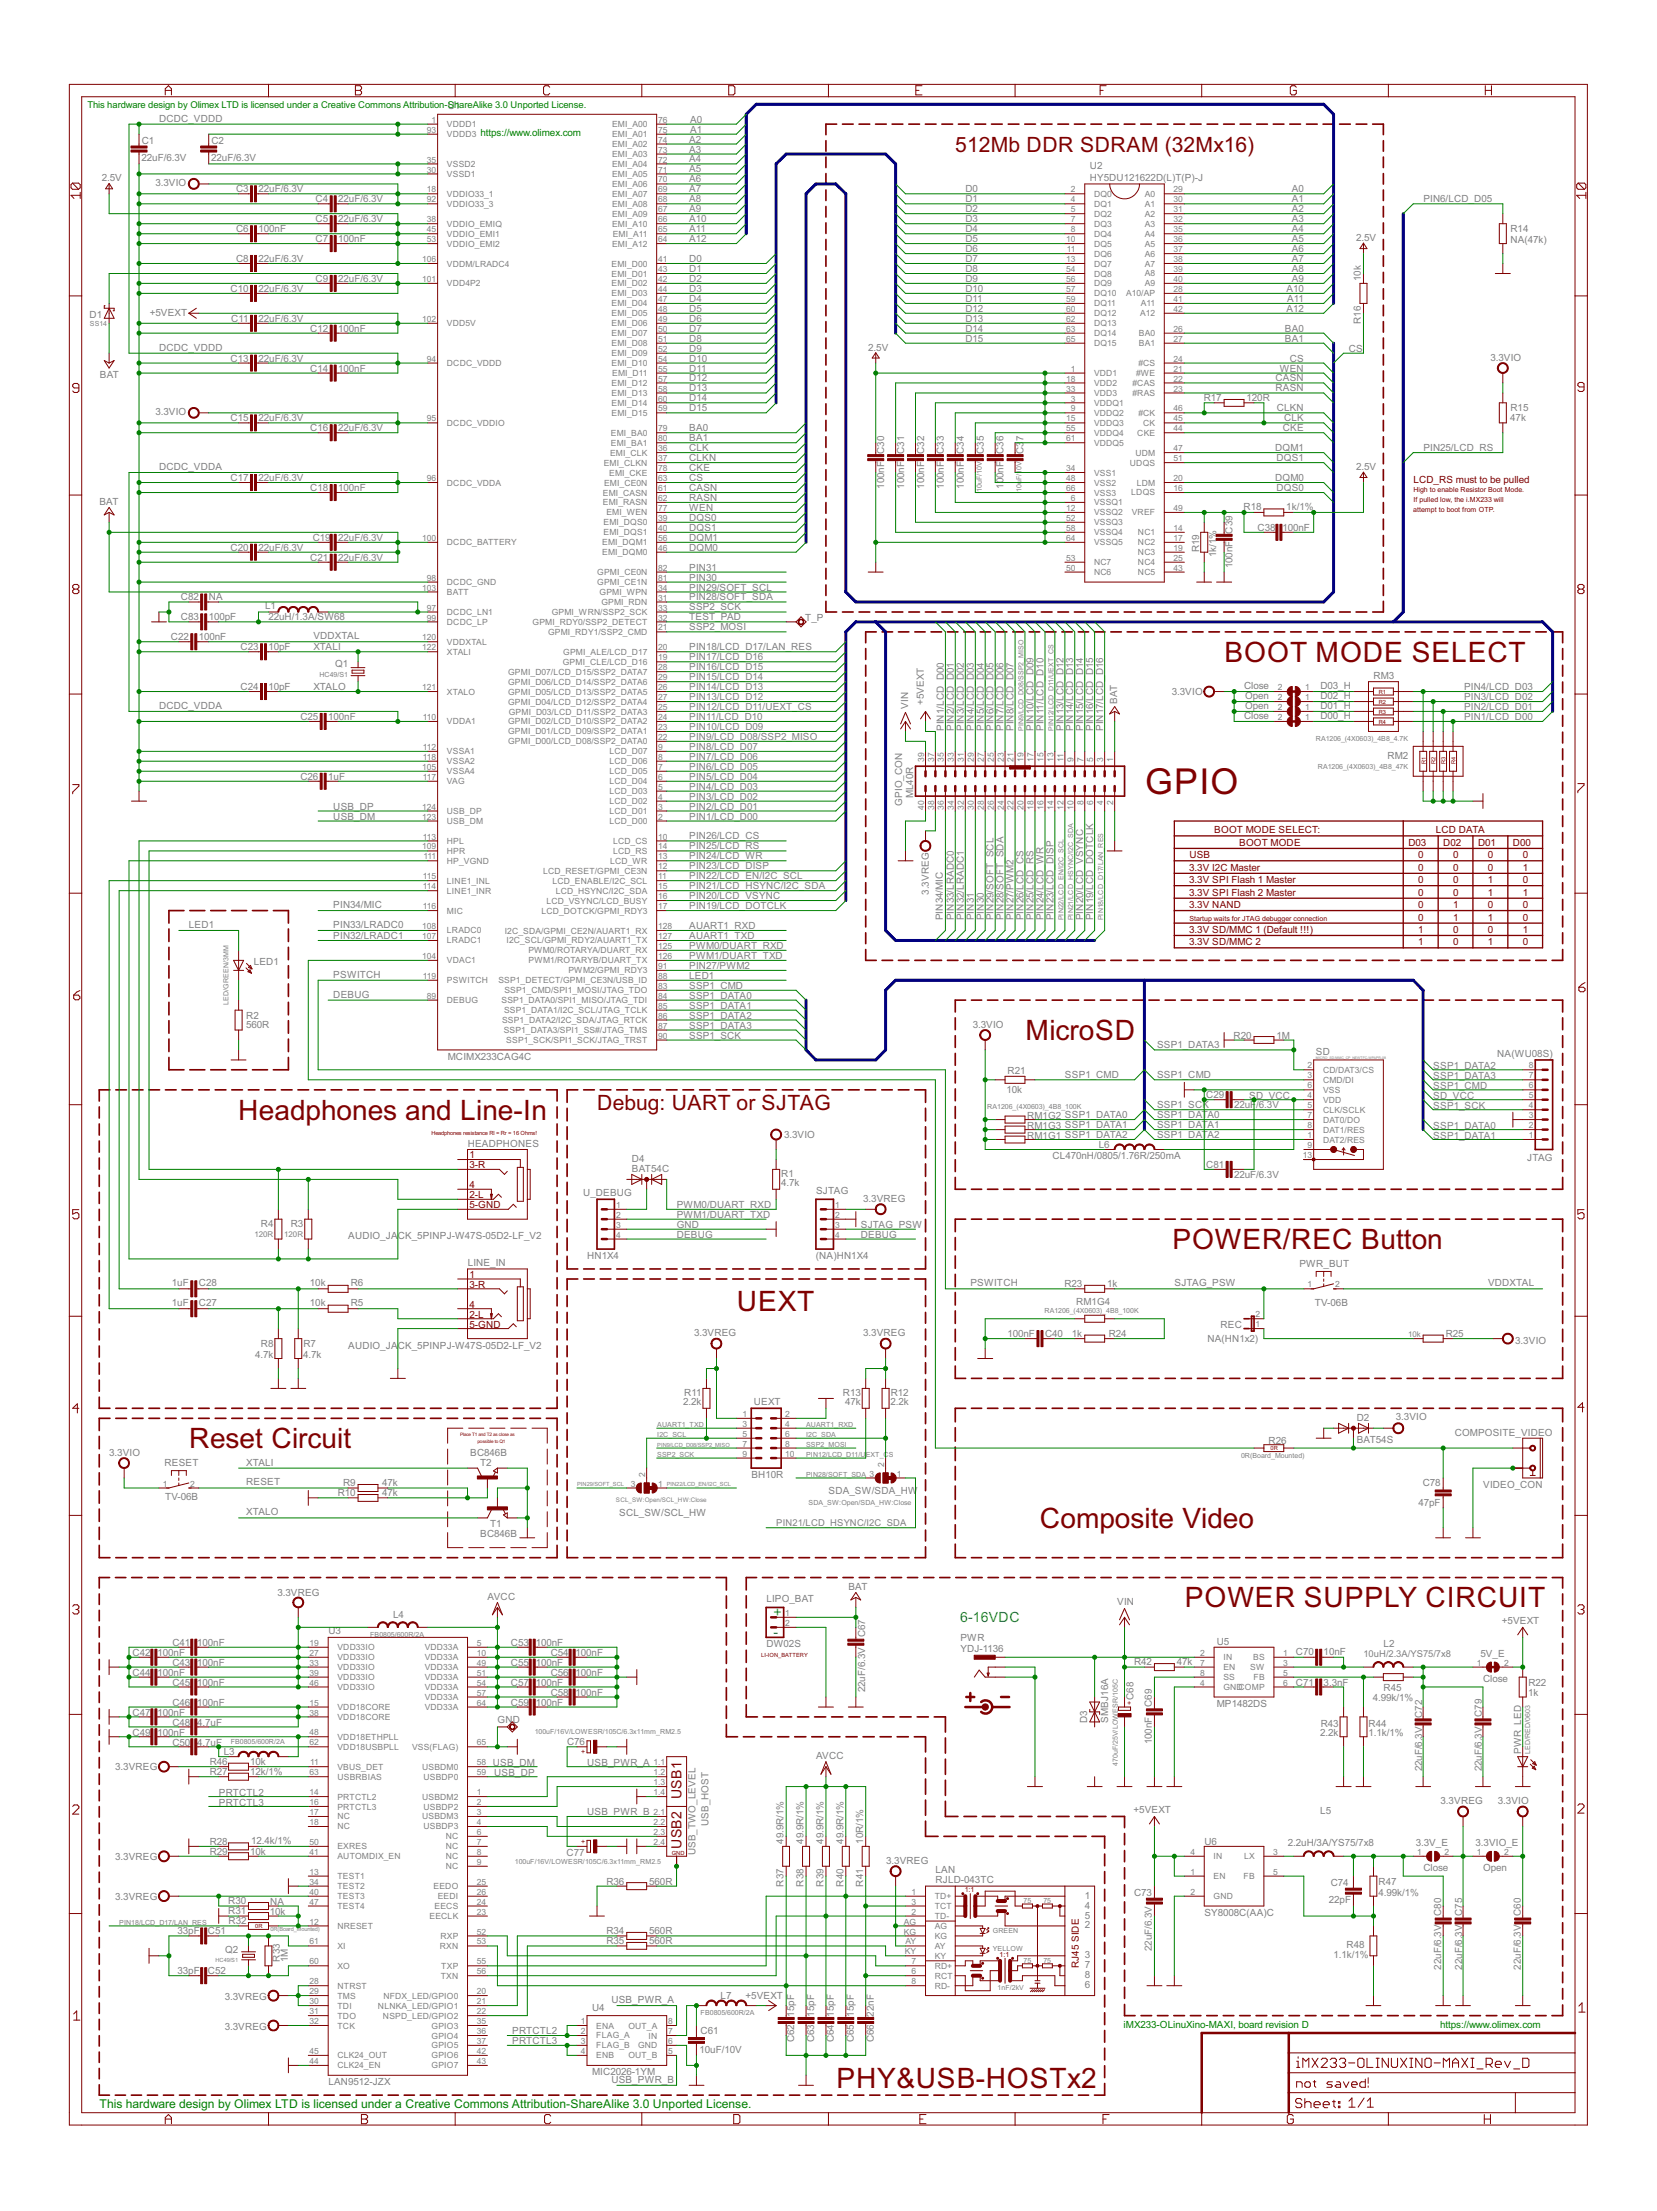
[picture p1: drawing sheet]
<svg xmlns="http://www.w3.org/2000/svg" width="210mm" height="280mm" viewBox="0 0 210 280" stroke-linecap="round" stroke-linejoin="round" font-family="sans-serif">
<defs><g id="words">
<text font-size="5.1" fill="#800000" x="145.1" y="100.5">GPIO</text>
<g font-size="4" fill="#800000">
<text x="155.1" y="83.8">BOOT MODE SELECT</text>
<text x="129.9" y="131.8">MicroSD</text>
<text x="30.2" y="141.8">Headphones and Line-In</text>
<text x="148.5" y="158.2">POWER/REC Button</text>
<text x="93.3" y="166.1">UEXT</text>
<text x="24" y="183.5">Reset Circuit</text>
<text x="131.7" y="193.6">Composite Video</text>
<text x="150.1" y="203.6">POWER SUPPLY CIRCUIT</text>
<text x="105.9" y="264.5">PHY&amp;USB-HOSTx2</text>
</g>
<g font-size="3" fill="#800000">
<text x="121" y="19.2">512Mb DDR SDRAM (32Mx16)</text>
<text x="75.7" y="140.6">Debug: UART or SJTAG</text>
</g>
<g font-size="2" fill="#008080">
<text x="98" y="204.9">+</text>
<text x="98" y="207.4">-</text>
<text x="121.6" y="205.5">6-16VDC</text>
</g>
<g font-size="2" fill="#800000">
<text x="86.3" y="227.9" transform="rotate(-90 86.3 227.9)">USB1</text>
<text x="86.3" y="234.3" transform="rotate(-90 86.3 234.3)">USB2</text>
</g>
<text font-size="1.7" fill="#008000" x="12.6" y="267.1">This hardware design by Olimex LTD is licensed under a Creative Commons Attribution-ShareAlike 3.0 Unported License.</text>
<g font-size="1.4" fill="#808080">
<text x="20.2" y="15.4">DCDC_VDDD</text>
<text x="56.7" y="13.8">U1</text>
<text x="87.4" y="16.8">A1</text>
<text x="87.4" y="15.5">A0</text>
<text x="12.9" y="23">2.5V</text>
<text x="17.9" y="20.4">22uF/6.3V</text>
<text x="17.9" y="18.3">C1</text>
<text x="19.7" y="23.6">3.3VIO</text>
<text x="26.8" y="20.4">22uF/6.3V</text>
<text x="26.8" y="18.3">C2</text>
<text x="87.3" y="18.1">A2</text>
<text x="87.3" y="19.3">A3</text>
<text x="87.3" y="20.6">A4</text>
<text x="87.3" y="21.8">A5</text>
<text x="87.3" y="23.1">A6</text>
<text x="138.1" y="22.9">HY5DU121622D(L)T(P)-J</text>
<text x="138.1" y="21.4">U2</text>
<text x="29.9" y="24.4">C3</text>
<text x="29.9" y="29.4">C6</text>
<text x="32.7" y="24.4">22uF/6.3V</text>
<text x="32.7" y="29.4">100nF</text>
<text x="40" y="25.6">C4</text>
<text x="40" y="28.2">C5</text>
<text x="42.8" y="25.6">22uF/6.3V</text>
<text x="42.8" y="28.2">22uF/6.3V</text>
<text x="87.3" y="24.4">A7</text>
<text x="87.3" y="25.6">A8</text>
<text x="87.3" y="26.9">A9</text>
<text x="87.3" y="28.2">A10</text>
<text x="87.3" y="29.4">A11</text>
<text x="122.3" y="24.4">D0</text>
<text x="122.3" y="25.6">D1</text>
<text x="122.3" y="26.9">D2</text>
<text x="122.3" y="28.2">D3</text>
<text x="122.3" y="29.4">D4</text>
<text x="163.6" y="26.9">A2</text>
<text x="163.6" y="28.2">A3</text>
<text x="163.6" y="29.4">A4</text>
<text x="163.6" y="25.6">A1</text>
<text x="163.6" y="24.4">A0</text>
<text x="180.3" y="25.6">PIN6/LCD_D05</text>
<text x="191.3" y="29.3">R14</text>
<text x="29.9" y="33.2">C8</text>
<text x="32.7" y="33.2">22uF/6.3V</text>
<text x="40" y="30.7">C7</text>
<text x="40" y="35.7">C9</text>
<text x="42.8" y="30.7">100nF</text>
<text x="42.8" y="35.7">22uF/6.3V</text>
<text x="87.3" y="30.7">A12</text>
<text x="87.3" y="33.2">D0</text>
<text x="87.3" y="34.5">D1</text>
<text x="87.3" y="35.7">D2</text>
<text x="122.3" y="30.7">D5</text>
<text x="122.3" y="31.9">D6</text>
<text x="122.3" y="33.2">D7</text>
<text x="122.3" y="34.5">D8</text>
<text x="122.3" y="35.7">D9</text>
<text x="163.6" y="30.7">A5</text>
<text x="163.6" y="31.9">A6</text>
<text x="163.6" y="33.2">A7</text>
<text x="163.6" y="34.5">A8</text>
<text x="163.6" y="35.7">A9</text>
<text x="171.8" y="30.5">2.5V</text>
<text x="172.4" y="35.6" transform="rotate(-90 172.4 35.6)">10k</text>
<text x="191.3" y="30.7">NA(47k)</text>
<text x="11.4" y="40.3">D1</text>
<text x="19" y="40.1">+5VEXT</text>
<text x="29.2" y="37">C10</text>
<text x="29.3" y="40.8">C11</text>
<text x="32.7" y="37">22uF/6.3V</text>
<text x="32.7" y="40.8">22uF/6.3V</text>
<text x="87.3" y="37">D3</text>
<text x="87.3" y="38.2">D4</text>
<text x="87.3" y="39.5">D5</text>
<text x="87.3" y="40.8">D6</text>
<text x="122.3" y="37">D10</text>
<text x="122.3" y="38.2">D11</text>
<text x="122.3" y="39.5">D12</text>
<text x="122.3" y="40.8">D13</text>
<text x="163" y="37">A10</text>
<text x="163" y="39.5">A12</text>
<text x="163" y="38.2">A11</text>
<text x="172.4" y="41" transform="rotate(-90 172.4 41)">R16</text>
<text x="12.7" y="47.8">BAT</text>
<text x="20.2" y="44.4">DCDC_VDDD</text>
<text x="29.2" y="45.8">C13</text>
<text x="32.7" y="45.8">22uF/6.3V</text>
<text x="39.3" y="42">C12</text>
<text x="39.3" y="47.1">C14</text>
<text x="42.8" y="42">100nF</text>
<text x="42.8" y="47.1">100nF</text>
<text x="87.3" y="42">D7</text>
<text x="87.3" y="43.3">D8</text>
<text x="87.3" y="44.5">D9</text>
<text x="87.3" y="45.8">D10</text>
<text x="87.3" y="47.1">D11</text>
<text x="110" y="44.4">2.5V</text>
<text x="122.3" y="42">D14</text>
<text x="122.3" y="43.3">D15</text>
<text x="162.1" y="47.1">WEN</text>
<text x="162.8" y="42">BA0</text>
<text x="162.8" y="43.3">BA1</text>
<text x="163.4" y="45.8">CS</text>
<text x="170.9" y="44.5">CS</text>
<text x="188.8" y="45.7">3.3VIO</text>
<text x="19.7" y="52.6">3.3VIO</text>
<text x="29.2" y="53.4">C15</text>
<text x="32.7" y="53.4">22uF/6.3V</text>
<text x="87.3" y="48.3">D12</text>
<text x="87.3" y="49.6">D13</text>
<text x="87.3" y="50.9">D14</text>
<text x="87.3" y="52.1">D15</text>
<text x="152.5" y="50.9">R17</text>
<text x="157.9" y="50.9">120R</text>
<text x="161.6" y="48.3">CASN</text>
<text x="161.6" y="49.6">RASN</text>
<text x="161.7" y="52.1">CLKN</text>
<text x="162.7" y="53.4">CLK</text>
<text x="191.3" y="53.4">47k</text>
<text x="191.3" y="52.1">R15</text>
<text x="20.2" y="59.6">DCDC_VDDA</text>
<text x="39.3" y="54.6">C16</text>
<text x="42.8" y="54.6">22uF/6.3V</text>
<text x="87.3" y="59.7">CKE</text>
<text x="87.3" y="54.6">BA0</text>
<text x="87.3" y="55.9">BA1</text>
<text x="87.3" y="57.2">CLK</text>
<text x="87.3" y="58.4">CLKN</text>
<text x="124.6" y="57.5" transform="rotate(-90 124.6 57.5)">C35</text>
<text x="129.7" y="57.5" transform="rotate(-90 129.7 57.5)">C3</text>
<text x="129.7" y="55.9" transform="rotate(-90 129.7 55.9)">7</text>
<text x="161.5" y="57.2">DQM1</text>
<text x="161.7" y="58.4">DQS1</text>
<text x="162.5" y="54.6">CKE</text>
<text x="171.8" y="59.6">2.5V</text>
<text x="180.3" y="57.2">PIN25/LCD_RS</text>
<text x="12.6" y="64">BAT</text>
<text x="29.2" y="60.9">C17</text>
<text x="32.7" y="60.9">22uF/6.3V</text>
<text x="39.3" y="62.2">C18</text>
<text x="42.8" y="62.2">100nF</text>
<text x="87.3" y="62.2">CASN</text>
<text x="87.3" y="63.5">RASN</text>
<text x="87.3" y="64.7">WEN</text>
<text x="87.3" y="60.9">CS</text>
<text x="87.3" y="66">DQS0</text>
<text x="112" y="61.9" transform="rotate(-90 112 61.9)">100nF C30</text>
<text x="114.5" y="61.9" transform="rotate(-90 114.5 61.9)">100nF C31</text>
<text x="117.1" y="61.9" transform="rotate(-90 117.1 61.9)">100nF C32</text>
<text x="119.6" y="61.9" transform="rotate(-90 119.6 61.9)">100nF C33</text>
<text x="122.1" y="61.9" transform="rotate(-90 122.1 61.9)">100nF C34</text>
<text x="127.1" y="61.9" transform="rotate(-90 127.1 61.9)">100nF C36</text>
<text x="157.5" y="64.6">R18</text>
<text x="161.5" y="60.9">DQM0</text>
<text x="161.7" y="62.2">DQS0</text>
<text x="162.9" y="64.6">1k/1%</text>
<text x="29.2" y="69.8">C20</text>
<text x="32.7" y="69.8">22uF/6.3V</text>
<text x="39.3" y="71">C21</text>
<text x="39.6" y="68.5">C19</text>
<text x="42.8" y="68.5">22uF/6.3V</text>
<text x="42.8" y="71">22uF/6.3V</text>
<text x="87.3" y="69.8">DQM0</text>
<text x="87.3" y="68.5">DQM1</text>
<text x="87.3" y="67.2">DQS1</text>
<text x="151.9" y="69.9" transform="rotate(-90 151.9 69.9)">R19</text>
<text x="154.1" y="70.6" transform="rotate(-90 154.1 70.6)">1k/1</text>
<text x="154.1" y="68.3" transform="rotate(-90 154.1 68.3)">%</text>
<text x="159.3" y="67.2">C38</text>
<text x="162.4" y="67.2">100nF</text>
<text x="22.9" y="76.1">C82</text>
<text x="26.5" y="76.1">NA</text>
<text x="33.6" y="77.2">L1</text>
<text x="87.3" y="73.6">PIN30</text>
<text x="87.3" y="72.3">PIN31</text>
<text x="87.3" y="77.3">SSP2_SCK</text>
<text x="87.3" y="74.8">PIN29/SOFT_SCL</text>
<text x="87.3" y="76.1">PIN28/SOFT_SDA</text>
<text x="156.1" y="72" transform="rotate(-90 156.1 72)">100nF C39</text>
<text x="21.7" y="81.1">C22</text>
<text x="22.9" y="78.6">C83</text>
<text x="25.2" y="81.1">100nF</text>
<text x="26.4" y="78.6">100pF</text>
<text x="30.5" y="82.4">C23</text>
<text x="34" y="82.4">10pF</text>
<text x="34" y="78.6">22uH/1.3A/SW68</text>
<text x="39.7" y="81">VDDXTAL</text>
<text x="39.7" y="82.4">XTALI</text>
<text x="87.3" y="82.4">PIN18/LCD_D17/LAN_RES</text>
<text x="87.3" y="83.6">PIN17/LCD_D16</text>
<text x="87.3" y="79.9">SSP2_MOSI</text>
<text x="87.3" y="78.6">TEST_PAD</text>
<text x="102" y="78.7">T_P</text>
<text x="20.2" y="89.8">DCDC_VDDA</text>
<text x="30.5" y="87.4">C24</text>
<text x="34" y="87.4">10pF</text>
<text x="39.7" y="87.4">XTALO</text>
<text x="42.4" y="84.5">Q1</text>
<text x="87.3" y="89.9">PIN12/LCD_D11/UEXT_CS</text>
<text x="87.3" y="88.7">PIN13/LCD_D12</text>
<text x="87.3" y="87.4">PIN14/LCD_D13</text>
<text x="87.3" y="86.2">PIN15/LCD_D14</text>
<text x="87.3" y="84.9">PIN16/LCD_D15</text>
<text x="115" y="89.8" transform="rotate(-90 115 89.8)">VIN</text>
<text x="117" y="89.3" transform="rotate(-90 117 89.3)">+5VEXT</text>
<text x="141.5" y="89.2" transform="rotate(-90 141.5 89.2)">BAT</text>
<text x="148.4" y="88">3.3VIO</text>
<text x="157.6" y="87.3">Close</text>
<text x="157.7" y="88.6">Open</text>
<text x="157.7" y="89.8">Open</text>
<text x="167.3" y="87.3">D03_H</text>
<text x="167.3" y="88.6">D02_H</text>
<text x="167.3" y="89.8">D01_H</text>
<text x="174" y="86">RM3</text>
<text x="185.5" y="89.9">PIN2/LCD_D01</text>
<text x="185.5" y="88.7">PIN3/LCD_D02</text>
<text x="185.5" y="87.4">PIN4/LCD_D03</text>
<text x="38" y="91.2">C25</text>
<text x="41.6" y="91.2">100nF</text>
<text x="87.3" y="93.7">PIN9/LCD_D08/SSP2_MISO</text>
<text x="87.3" y="92.5">PIN10/LCD_D09</text>
<text x="87.3" y="95">PIN8/LCD_D07</text>
<text x="87.3" y="91.2">PIN11/LCD_D10</text>
<text x="119.6" y="92.6" transform="rotate(-90 119.6 92.6)">PIN1/LCD_D00</text>
<text x="120.8" y="92.6" transform="rotate(-90 120.8 92.6)">PIN2/LCD_D01</text>
<text x="122.1" y="92.6" transform="rotate(-90 122.1 92.6)">PIN3/LCD_D02</text>
<text x="123.4" y="92.6" transform="rotate(-90 123.4 92.6)">PIN4/LCD_D03</text>
<text x="124.6" y="92.6" transform="rotate(-90 124.6 92.6)">PIN5/LCD_D04</text>
<text x="125.9" y="92.6" transform="rotate(-90 125.9 92.6)">PIN6/LCD_D05</text>
<text x="127.1" y="92.6" transform="rotate(-90 127.1 92.6)">PIN7/LCD_D06</text>
<text x="128.4" y="92.6" transform="rotate(-90 128.4 92.6)">PIN8/LCD_D07</text>
<text x="130.9" y="92.6" transform="rotate(-90 130.9 92.6)">PIN10/LCD_D09</text>
<text x="132.2" y="92.6" transform="rotate(-90 132.2 92.6)">PIN11/LCD_D10</text>
<text x="134.7" y="92.6" transform="rotate(-90 134.7 92.6)">PIN13/LCD_D12</text>
<text x="136" y="92.6" transform="rotate(-90 136 92.6)">PIN14/LCD_D13</text>
<text x="137.2" y="92.6" transform="rotate(-90 137.2 92.6)">PIN15/LCD_D14</text>
<text x="138.5" y="92.6" transform="rotate(-90 138.5 92.6)">PIN16/LCD_D15</text>
<text x="139.7" y="92.6" transform="rotate(-90 139.7 92.6)">PIN17/LCD_D16</text>
<text x="157.6" y="91.1">Close</text>
<text x="167.3" y="91.1">D00_H</text>
<text x="185.5" y="91.2">PIN1/LCD_D00</text>
<text x="38" y="98.8">C26</text>
<text x="41.6" y="98.8">1uF</text>
<text x="87.3" y="101.3">PIN3/LCD_D02</text>
<text x="87.3" y="100">PIN4/LCD_D03</text>
<text x="87.3" y="98.8">PIN5/LCD_D04</text>
<text x="87.3" y="97.5">PIN6/LCD_D05</text>
<text x="87.3" y="96.3">PIN7/LCD_D06</text>
<text x="115.7" y="101.2" transform="rotate(-90 115.7 101.2)">ML40R</text>
<text x="175.8" y="96.1">RM2</text>
<text x="42.2" y="102.6">USB_DP</text>
<text x="42.2" y="103.8">USB_DM</text>
<text x="87.3" y="103.8">PIN1/LCD_D00</text>
<text x="87.3" y="102.6">PIN2/LCD_D01</text>
<text x="87.3" y="107.6">PIN25/LCD_RS</text>
<text x="87.3" y="106.3">PIN26/LCD_CS</text>
<text x="114.3" y="102.1" transform="rotate(-90 114.3 102.1)">GPIO_CON</text>
<text x="87.3" y="113.9">PIN20/LCD_VSYNC</text>
<text x="87.3" y="111.4">PIN22/LCD_EN/I2C_SCL</text>
<text x="87.3" y="110.1">PIN23/LCD_DISP</text>
<text x="87.3" y="108.9">PIN24/LCD_WR</text>
<text x="87.3" y="112.6">PIN21/LCD_HSYNC/I2C_SDA</text>
<text x="117.7" y="113.3" transform="rotate(-90 117.7 113.3)">3.3VREG</text>
<text x="23.9" y="117.6">LED1</text>
<text x="42.2" y="117.6">PIN33/LRADC0</text>
<text x="42.2" y="119">PIN32/LRADC1</text>
<text x="42.2" y="115">PIN34/MIC</text>
<text x="87.3" y="119">AUART1_TXD</text>
<text x="87.3" y="117.7">AUART1_RXD</text>
<text x="87.3" y="115.2">PIN19/LCD_DOTCLK</text>
<text x="119.4" y="116.6" transform="rotate(-90 119.4 116.6)">PIN34/MIC</text>
<text x="120.8" y="116.6" transform="rotate(-90 120.8 116.6)">PIN33/LRADC0</text>
<text x="122.1" y="116.6" transform="rotate(-90 122.1 116.6)">PIN32/LRADC1</text>
<text x="123.4" y="116.6" transform="rotate(-90 123.4 116.6)">PIN31</text>
<text x="124.6" y="116.6" transform="rotate(-90 124.6 116.6)">PIN30</text>
<text x="125.9" y="116.6" transform="rotate(-90 125.9 116.6)">PIN29/SOFT_SCL</text>
<text x="127.1" y="116.6" transform="rotate(-90 127.1 116.6)">PIN28/SOFT_SDA</text>
<text x="128.4" y="116.6" transform="rotate(-90 128.4 116.6)">PIN27/PWM2</text>
<text x="129.7" y="116.6" transform="rotate(-90 129.7 116.6)">PIN26/LCD_CS</text>
<text x="130.9" y="116.6" transform="rotate(-90 130.9 116.6)">PIN25/LCD_RS</text>
<text x="132.2" y="116.6" transform="rotate(-90 132.2 116.6)">PIN24/LCD_WR</text>
<text x="133.4" y="116.6" transform="rotate(-90 133.4 116.6)">PIN23/LCD_DISP</text>
<text x="137.2" y="116.6" transform="rotate(-90 137.2 116.6)">PIN20/LCD_VSYNC</text>
<text x="138.5" y="116.6" transform="rotate(-90 138.5 116.6)">PIN19/LCD_DOTCLK</text>
<text x="32.1" y="122.3">LED1</text>
<text x="42.2" y="123.9">PSWITCH</text>
<text x="87.3" y="121.5">PWM1/DUART_TXD</text>
<text x="87.3" y="120.2">PWM0/DUART_RXD</text>
<text x="87.3" y="125.3">SSP1_CMD</text>
<text x="87.3" y="124">LED1</text>
<text x="87.3" y="122.7">PIN27/PWM2</text>
<text x="31.2" y="130.2">560R</text>
<text x="31.2" y="129.1">R2</text>
<text x="42.2" y="126.4">DEBUG</text>
<text x="87.3" y="126.5">SSP1_DATA0</text>
<text x="87.3" y="127.8">SSP1_DATA1</text>
<text x="87.3" y="129">SSP1_DATA2</text>
<text x="87.3" y="130.3">SSP1_DATA3</text>
<text x="87.3" y="131.6">SSP1_SCK</text>
<text x="123.2" y="130.2">3.3VIO</text>
<text x="156.3" y="131.6">R20</text>
<text x="161.7" y="131.6">1M</text>
<text x="56.7" y="134.3">MCIMX233CAG4C</text>
<text x="127.6" y="136.1">R21</text>
<text x="134.9" y="136.6">SSP1_CMD</text>
<text x="146.6" y="136.6">SSP1_CMD</text>
<text x="146.6" y="132.8">SSP1_DATA3</text>
<text x="166.7" y="133.6">SD</text>
<text x="181.6" y="137.9">SSP1_CMD</text>
<text x="181.6" y="135.4">SSP1_DATA2</text>
<text x="181.6" y="136.7">SSP1_DATA3</text>
<text x="189.7" y="133.9">NA(WU08S)</text>
<text x="127.5" y="138.5">10k</text>
<text x="130.1" y="141.7">RM1G2 SSP1_DATA0</text>
<text x="130.1" y="143">RM1G3 SSP1_DATA1</text>
<text x="146.6" y="141.7">SSP1_DATA0</text>
<text x="146.6" y="142.9">SSP1_DATA1</text>
<text x="146.6" y="140.4">SSP1_SCK</text>
<text x="152.8" y="139.1">C29</text>
<text x="156.3" y="140.4">22uF</text>
<text x="158.2" y="139.2">SD_VCC</text>
<text x="159.1" y="140.4">/6.3V</text>
<text x="181.6" y="139.2">SD_VCC</text>
<text x="181.6" y="143">SSP1_DATA0</text>
<text x="181.6" y="140.5">SSP1_SCK</text>
<text x="59.2" y="145.3">HEADPHONES</text>
<text x="80.1" y="148.5">BAT54C</text>
<text x="80.1" y="147.3">D4</text>
<text x="99" y="149.1">R1</text>
<text x="99.3" y="144.2">3.3VIO</text>
<text x="130.1" y="144.2">RM1G1 SSP1_DATA2</text>
<text x="133.3" y="146.9">CL470nH/0805/1.76R/250mA</text>
<text x="139.2" y="145.4">L6</text>
<text x="146.6" y="144.2">SSP1_DATA2</text>
<text x="152.8" y="148">C81</text>
<text x="156.3" y="149.2">22uF/6.3V</text>
<text x="181.6" y="144.2">SSP1_DATA1</text>
<text x="193.5" y="147.1">JTAG</text>
<text x="33" y="155.5">R4</text>
<text x="36.8" y="155.5">R3</text>
<text x="73.9" y="151.6">U_DEBUG</text>
<text x="85.7" y="155.5">GND</text>
<text x="85.7" y="154.3">PWM1/DUART_TXD</text>
<text x="85.7" y="153">PWM0/DUART_RXD</text>
<text x="98.9" y="150.3">4.7k</text>
<text x="103.4" y="151.3">SJTAG</text>
<text x="109.1" y="155.5">SJTAG_PSW</text>
<text x="109.4" y="152.2">3.3VREG</text>
<text x="44.1" y="157">AUDIO_JA</text>
<text x="50.4" y="157">CK_5PINPJ-W47S-05D2-LF_V2</text>
<text x="59.2" y="160.4">LINE_IN</text>
<text x="74.4" y="159.5">HN1X4</text>
<text x="85.7" y="156.8">DEBUG</text>
<text x="103.4" y="159.5">(NA)HN1X4</text>
<text x="109.1" y="156.8">DEBUG</text>
<text x="164.6" y="160.5">PWR_BUT</text>
<text x="21.8" y="165.5">1uF</text>
<text x="21.8" y="163">1uF</text>
<text x="25.2" y="165.5">C27</text>
<text x="25.2" y="163">C28</text>
<text x="39.3" y="165.5">10k</text>
<text x="39.3" y="163">10k</text>
<text x="44.4" y="165.5">R5</text>
<text x="44.4" y="163">R6</text>
<text x="122.9" y="163">PSWITCH</text>
<text x="134.8" y="163.1">R23</text>
<text x="136.3" y="165.4">RM1G4</text>
<text x="140.2" y="163.1">1k</text>
<text x="148.8" y="163">SJTAG_PSW</text>
<text x="166.6" y="165.4">TV-06B</text>
<text x="188.5" y="163">VDDXTAL</text>
<text x="32.3" y="172">4.7k</text>
<text x="33" y="170.6">R8</text>
<text x="38.4" y="172">4.7k</text>
<text x="38.4" y="170.6">R7</text>
<text x="44.1" y="170.8">AUDIO_JA</text>
<text x="50.4" y="170.8">CK_5PINPJ-W47S-05D2-LF_V2</text>
<text x="87.9" y="169.3">3.3VREG</text>
<text x="109.4" y="169.3">3.3VREG</text>
<text x="127.6" y="169.4">100nF</text>
<text x="132.4" y="169.4">C40</text>
<text x="135.8" y="169.4">1k</text>
<text x="140.5" y="169.4">R24</text>
<text x="153" y="170">NA(HN1x2)</text>
<text x="154.6" y="168.2">REC</text>
<text x="183.1" y="169.4">R25</text>
<text x="192" y="170.2">3.3VIO</text>
<text x="86.5" y="178">2.2k</text>
<text x="86.7" y="176.8">R11</text>
<text x="95.5" y="178">UEXT</text>
<text x="106.8" y="176.8">R13</text>
<text x="107" y="178">47k</text>
<text x="112.8" y="178">2.2k</text>
<text x="112.8" y="176.8">R12</text>
<text x="176.8" y="179.9">3.3VIO</text>
<text x="13.8" y="184.4">3.3VIO</text>
<text x="20.8" y="185.7">RESET</text>
<text x="31.2" y="185.7">XTALI</text>
<text x="59.6" y="184.4">BC846B</text>
<text x="60.8" y="185.7">T2</text>
<text x="160.7" y="182.9">R26</text>
<text x="171.9" y="182.8">BAT54S</text>
<text x="171.9" y="180.1">D2</text>
<text x="184.3" y="181.9">COMPOSITE_VIDEO</text>
<text x="20.9" y="190">TV-06B</text>
<text x="31.2" y="192">XTALO</text>
<text x="31.2" y="188.2">RESET</text>
<text x="42.8" y="189.5">R10</text>
<text x="43.5" y="188.3">R9</text>
<text x="48.4" y="188.3">47k</text>
<text x="48.4" y="189.5">47k</text>
<text x="95.2" y="187.2">BH10R</text>
<text x="105" y="189.3">SDA_SW/SDA_HW</text>
<text x="179.7" y="190.8">47pF</text>
<text x="180.2" y="188.3">C78</text>
<text x="187.9" y="188.4">VIDEO_CON</text>
<text x="60.8" y="194.8">BC846B</text>
<text x="62.1" y="193.5">T1</text>
<text x="78.4" y="192.1">SCL_SW/SCL_HW</text>
<text x="35.1" y="202.2">3.3VREG</text>
<text x="61.8" y="202.7">AVCC</text>
<text x="97.1" y="203">LIPO_BAT</text>
<text x="107.5" y="201.4">BAT</text>
<text x="141.5" y="203.3">VIN</text>
<text x="16.8" y="209.8">C42</text>
<text x="19.9" y="209.8">100nF</text>
<text x="21.8" y="208.6">C41</text>
<text x="25" y="208.6">100nF</text>
<text x="41.6" y="207">U3</text>
<text x="49.8" y="205">L4</text>
<text x="64.7" y="208.6">C53</text>
<text x="67.9" y="208.6">100nF</text>
<text x="69.8" y="209.8">C54</text>
<text x="72.9" y="209.8">100nF</text>
<text x="97.1" y="208.7">DW02S</text>
<text x="109.6" y="207.4" transform="rotate(-90 109.6 207.4)">C67</text>
<text x="121.7" y="209.3">YDJ-1136</text>
<text x="121.7" y="207.9">PWR</text>
<text x="154.1" y="208.4">U5</text>
<text x="164.2" y="209.6">C70</text>
<text x="167.7" y="209.6">10nF</text>
<text x="175.3" y="208.7">L2</text>
<text x="187.5" y="209.9">5V_E</text>
<text x="190.2" y="205.7">+5VEXT</text>
<text x="16.8" y="212.3">C44</text>
<text x="19.9" y="212.3">100nF</text>
<text x="21.8" y="211.1">C43</text>
<text x="21.8" y="213.6">C45</text>
<text x="25" y="211.1">100nF</text>
<text x="25" y="213.6">100nF</text>
<text x="64.7" y="211.1">C55</text>
<text x="64.7" y="213.6">C57</text>
<text x="67.9" y="211.1">100nF</text>
<text x="67.9" y="213.6">100nF</text>
<text x="69.8" y="212.3">C56</text>
<text x="69.8" y="214.9">C58</text>
<text x="72.9" y="212.3">100nF</text>
<text x="72.9" y="214.9">100nF</text>
<text x="109.6" y="214.4" transform="rotate(-90 109.6 214.4)">22uF/6.3V</text>
<text x="143.6" y="215.3" transform="rotate(-90 143.6 215.3)">C68</text>
<text x="143.7" y="210.9">R42</text>
<text x="149.1" y="210.9">47k</text>
<text x="164.2" y="213.5">C71</text>
<text x="167.7" y="213.5">3.3nF</text>
<text x="173.9" y="215.4">4.99k/1%</text>
<text x="175.3" y="214.2">R45</text>
<text x="187.9" y="213.1">Close</text>
<text x="193.6" y="214.8">1k</text>
<text x="193.6" y="213.5">R22</text>
<text x="16.8" y="217.4">C47</text>
<text x="16.8" y="219.9">C49</text>
<text x="19.9" y="217.4">100nF</text>
<text x="19.9" y="219.9">100nF</text>
<text x="21.8" y="216.1">C46</text>
<text x="21.8" y="218.6">C48</text>
<text x="21.8" y="221.2">C50</text>
<text x="25" y="216.1">100nF</text>
<text x="25" y="218.6">4.7uF</text>
<text x="25" y="221.2">4.7uF</text>
<text x="63" y="218.3">GND</text>
<text x="64.7" y="216.1">C59</text>
<text x="67.9" y="216.1">100nF</text>
<text x="71.8" y="221.1">C76</text>
<text x="137.7" y="218.2" transform="rotate(-90 137.7 218.2)">D3</text>
<text x="140.4" y="218.2" transform="rotate(-90 140.4 218.2)">SMBJ16A</text>
<text x="145.9" y="221" transform="rotate(-90 145.9 221)">100nF</text>
<text x="145.9" y="216.2" transform="rotate(-90 145.9 216.2)">C69</text>
<text x="154.1" y="216.3">MP1482DS</text>
<text x="167.2" y="220">2.2k</text>
<text x="167.3" y="218.8">R43</text>
<text x="173.4" y="220">1.1k/1%</text>
<text x="173.4" y="218.8">R44</text>
<text x="180.2" y="217.6" transform="rotate(-90 180.2 217.6)">C72</text>
<text x="187.7" y="217.5" transform="rotate(-90 187.7 217.5)">C79</text>
<text x="14.6" y="224.3">3.3VREG</text>
<text x="26.6" y="224.9">R27</text>
<text x="26.6" y="223.6">R46</text>
<text x="27.7" y="227.5">PRTCTL2</text>
<text x="28.4" y="222.4">L3</text>
<text x="31.7" y="224.9">12k/1%</text>
<text x="31.7" y="223.6">10k</text>
<text x="62.4" y="223.7">USB_DM</text>
<text x="62.6" y="225">USB_DP</text>
<text x="74.4" y="223.7">USB_PWR_A</text>
<text x="103.4" y="222.9">AVCC</text>
<text x="180.2" y="224.4" transform="rotate(-90 180.2 224.4)">22uF/6.3V</text>
<text x="187.7" y="224.4" transform="rotate(-90 187.7 224.4)">22uF/6.3V</text>
<text x="192.7" y="222.2" transform="rotate(-90 192.7 222.2)">PWR_LED</text>
<text x="26.6" y="233.7">R28</text>
<text x="27.7" y="228.7">PRTCTL3</text>
<text x="31.8" y="233.6">12.4k/1%</text>
<text x="74.4" y="230">USB_PWR_B</text>
<text x="89.7" y="231.4" transform="rotate(-90 89.7 231.4)">USB_HOST</text>
<text x="99.3" y="233.6" transform="rotate(-90 99.3 233.6)">49.9R/1%</text>
<text x="101.8" y="233.6" transform="rotate(-90 101.8 233.6)">49.9R/1%</text>
<text x="104.3" y="233.6" transform="rotate(-90 104.3 233.6)">49.9R/1%</text>
<text x="106.8" y="233.6" transform="rotate(-90 106.8 233.6)">49.9R/1%</text>
<text x="109.4" y="233.6" transform="rotate(-90 109.4 233.6)">10R/1%</text>
<text x="143.6" y="229.7">+5VEXT</text>
<text x="152.6" y="233.8">U6</text>
<text x="163.1" y="233.9">2.2uH/3A/YS75/7x8</text>
<text x="167.2" y="229.8">L5</text>
<text x="179.3" y="233.9">3.3V_E</text>
<text x="182.5" y="228.5">3.3VREG</text>
<text x="186.9" y="233.9">3.3VIO_E</text>
<text x="189.7" y="228.5">3.3VIO</text>
<text x="14.6" y="235.6">3.3VREG</text>
<text x="26.6" y="235">R29</text>
<text x="31.7" y="235">10k</text>
<text x="71.8" y="235.1">C77</text>
<text x="76.8" y="238.8">R36</text>
<text x="82.2" y="238.8">560R</text>
<text x="88.1" y="235.1" transform="rotate(-90 88.1 235.1)">USB_TWO_LEVEL</text>
<text x="99.3" y="239" transform="rotate(-90 99.3 239)">R37</text>
<text x="101.8" y="239" transform="rotate(-90 101.8 239)">R38</text>
<text x="104.3" y="239" transform="rotate(-90 104.3 239)">R39</text>
<text x="106.8" y="239" transform="rotate(-90 106.8 239)">R40</text>
<text x="109.4" y="239" transform="rotate(-90 109.4 239)">R41</text>
<text x="112.3" y="236.1">3.3VREG</text>
<text x="118.5" y="238.6">RJLD-043TC</text>
<text x="118.5" y="237.3">LAN</text>
<text x="168.6" y="239">C74</text>
<text x="174.6" y="238.8">R47</text>
<text x="180.3" y="237.1">Close</text>
<text x="187.9" y="237.1">Open</text>
<text x="14.6" y="240.7">3.3VREG</text>
<text x="22.5" y="245.1">33pF</text>
<text x="26.3" y="245.1">C51</text>
<text x="28.9" y="242.4">R31</text>
<text x="28.9" y="241.2">R30</text>
<text x="29" y="243.7">R32</text>
<text x="34.2" y="242.5">10k</text>
<text x="34.2" y="241.3">NA</text>
<text x="76.8" y="245.1">R34</text>
<text x="82.2" y="245.1">560R</text>
<text x="137.4" y="240.5">1</text>
<text x="137.4" y="241.8">4</text>
<text x="137.4" y="243.1">5</text>
<text x="137.4" y="244.3">2</text>
<text x="143.7" y="240.2">C73</text>
<text x="152.6" y="242.7">SY8008C(AA)C</text>
<text x="168.3" y="241.1">22pF</text>
<text x="174.6" y="240.2">4.99k/1%</text>
<text x="182.6" y="242.7" transform="rotate(-90 182.6 242.7)">C80</text>
<text x="185.2" y="242.7" transform="rotate(-90 185.2 242.7)">C75</text>
<text x="192.6" y="242.7" transform="rotate(-90 192.6 242.7)">C60</text>
<text x="22.5" y="250.1">33pF</text>
<text x="26.3" y="250.1">C52</text>
<text x="28.5" y="247.5">Q2</text>
<text x="35.5" y="248.5" transform="rotate(-90 35.5 248.5)">R33</text>
<text x="36.5" y="248.6" transform="rotate(-90 36.5 248.6)">1M</text>
<text x="76.8" y="246.3">R35</text>
<text x="82.2" y="246.3">560R</text>
<text x="137.4" y="248.1">3</text>
<text x="137.4" y="249.4">7</text>
<text x="137.4" y="250.6">8</text>
<text x="137.4" y="251.9">6</text>
<text x="145.9" y="247.2" transform="rotate(-90 145.9 247.2)">22uF/6.3V</text>
<text x="168.9" y="248.1">1.1k/1%</text>
<text x="170.6" y="246.8">R48</text>
<text x="182.6" y="249.5" transform="rotate(-90 182.6 249.5)">22uF/6.3V</text>
<text x="185.2" y="249.5" transform="rotate(-90 185.2 249.5)">22uF/6.3V</text>
<text x="192.6" y="249.5" transform="rotate(-90 192.6 249.5)">22uF/6.3V</text>
<text x="28.5" y="253.4">3.3VREG</text>
<text x="28.5" y="257.2">3.3VREG</text>
<text x="64.9" y="257.7">PRTCTL2</text>
<text x="75" y="254.7">U4</text>
<text x="77.5" y="253.8">USB_PWR_A</text>
<text x="88.8" y="257.7">C61</text>
<text x="91.3" y="253.3">L7</text>
<text x="94.4" y="253.2">+5VEXT</text>
<text x="100.6" y="255.5" transform="rotate(-90 100.6 255.5)">15pF</text>
<text x="103.1" y="255.5" transform="rotate(-90 103.1 255.5)">15pF</text>
<text x="105.6" y="255.5" transform="rotate(-90 105.6 255.5)">15pF</text>
<text x="108.2" y="255.5" transform="rotate(-90 108.2 255.5)">15pF</text>
<text x="110.7" y="255.5" transform="rotate(-90 110.7 255.5)">22nF</text>
<text x="64.9" y="258.9">PRTCTL3</text>
<text x="75" y="262.9">MIC2026-1YM</text>
<text x="77.5" y="263.9">USB_PWR_B</text>
<text x="88.6" y="260.1">10uF/10V</text>
<text x="100.6" y="258.7" transform="rotate(-90 100.6 258.7)">C62</text>
<text x="103.1" y="258.7" transform="rotate(-90 103.1 258.7)">C63</text>
<text x="105.6" y="258.7" transform="rotate(-90 105.6 258.7)">C64</text>
<text x="108.2" y="258.7" transform="rotate(-90 108.2 258.7)">C65</text>
<text x="110.7" y="258.7" transform="rotate(-90 110.7 258.7)">C66</text>
<text x="41.6" y="264.2">LAN9512-JZX</text>
</g>
<g font-size="1.4" fill="#008000">
<text x="60.9" y="17.2">https://www.olimex.com</text>
<text x="142.3" y="256.9">iMX233-OLinuXino-MAXI, board revision D</text>
<text x="182.4" y="256.9">https://www.olimex.com</text>
</g>
<g font-size="1.4" fill="#800000">
<text x="179" y="61.1">LCD_RS must to be pulled</text>
<text x="153.8" y="105.6">BOOT MODE SELECT:</text>
<text x="157" y="107.2">BOOT MODE</text>
<text x="178.4" y="107.2">D03</text>
<text x="181.9" y="105.6">LCD DATA</text>
<text x="182.8" y="107.2">D02</text>
<text x="187.2" y="107.2">D01</text>
<text x="191.7" y="107.2">D00</text>
<text x="150.7" y="110.3">3.3V I2C Master</text>
<text x="150.7" y="111.9">3.3V SPI Flash 1 Master</text>
<text x="150.7" y="113.5">3.3V SPI Flash 2 Master</text>
<text x="150.7" y="108.7">USB</text>
<text x="179.7" y="108.7">0</text>
<text x="179.7" y="110.3">0</text>
<text x="179.7" y="111.9">0</text>
<text x="179.7" y="113.5">0</text>
<text x="184.1" y="108.7">0</text>
<text x="184.1" y="110.3">0</text>
<text x="184.1" y="111.9">0</text>
<text x="184.1" y="113.5">0</text>
<text x="188.5" y="108.7">0</text>
<text x="188.5" y="110.3">0</text>
<text x="188.5" y="111.9">1</text>
<text x="188.5" y="113.5">1</text>
<text x="192.9" y="108.7">0</text>
<text x="192.9" y="110.3">1</text>
<text x="192.9" y="111.9">0</text>
<text x="192.9" y="113.5">1</text>
<text x="150.7" y="115">3.3V NAND</text>
<text x="150.7" y="118.2">3.3V SD/MMC 1 (Default !!!)</text>
<text x="150.7" y="119.8">3.3V SD/MMC 2</text>
<text x="179.7" y="115">0</text>
<text x="179.7" y="116.6">0</text>
<text x="179.7" y="118.2">1</text>
<text x="179.7" y="119.8">1</text>
<text x="184.1" y="115">1</text>
<text x="184.1" y="116.6">1</text>
<text x="184.1" y="118.2">0</text>
<text x="184.1" y="119.8">0</text>
<text x="188.5" y="115">0</text>
<text x="188.5" y="116.6">1</text>
<text x="188.5" y="118.2">0</text>
<text x="188.5" y="119.8">1</text>
<text x="192.9" y="115">0</text>
<text x="192.9" y="116.6">0</text>
<text x="192.9" y="118.2">1</text>
<text x="192.9" y="119.8">0</text>
<text x="59.5" y="148">3-R</text>
<text x="59.5" y="146.8">1</text>
<text x="59.5" y="153.1">5-GND</text>
<text x="59.5" y="150.5">4</text>
<text x="59.5" y="151.8">2-L</text>
<text x="59.5" y="161.9">1</text>
<text x="59.5" y="163.2">3-R</text>
<text x="59.5" y="165.7">4</text>
<text x="59.5" y="166.9">2-L</text>
<text x="59.5" y="168.2">5-GND</text>
<text x="136.7" y="249.3" transform="rotate(-90 136.7 249.3)">RJ45 SIDE</text>
</g>
<text font-size="1.3" fill="#008000" x="11.1" y="13.7">This hardware design by Olimex LTD is licensed under a Creative Commons Attribution-ShareAlike 3.0 Unported License.</text>
<g font-size="1.3" fill="#808080">
<text x="98.3" y="193.4">PIN21/LCD_HSYNC/I2C_SDA</text>
<text x="172.7" y="209.9">10uH/2.3A/YS75/7x8</text>
</g>
<g font-size="1.2" fill="#808080">
<text x="54.1" y="16.8">93</text>
<text x="54.7" y="15.6">1</text>
<text x="56.6" y="16.1">VDDD1</text>
<text x="56.6" y="17.4">VDDD3</text>
<text x="77.5" y="17.4">EMI_A01</text>
<text x="77.5" y="16.1">EMI_A00</text>
<text x="83.4" y="16.8">75</text>
<text x="83.4" y="15.6">76</text>
<text x="54.1" y="21.9">30</text>
<text x="54.1" y="20.6">35</text>
<text x="56.6" y="22.4">VSSD1</text>
<text x="56.6" y="21.2">VSSD2</text>
<text x="77.5" y="23.7">EMI_A06</text>
<text x="77.5" y="22.4">EMI_A05</text>
<text x="77.5" y="21.2">EMI_A04</text>
<text x="77.5" y="19.9">EMI_A03</text>
<text x="77.5" y="18.6">EMI_A02</text>
<text x="83.4" y="23.1">70</text>
<text x="83.4" y="21.9">71</text>
<text x="83.4" y="20.6">72</text>
<text x="83.4" y="19.3">73</text>
<text x="83.4" y="18.1">74</text>
<text x="54.1" y="24.4">18</text>
<text x="54.1" y="28.2">38</text>
<text x="54.1" y="29.4">45</text>
<text x="54.1" y="25.6">92</text>
<text x="56.6" y="24.9">VDDIO33_1</text>
<text x="56.6" y="28.7">VDDIO_EMIQ</text>
<text x="56.6" y="30">VDDIO_EMI1</text>
<text x="56.6" y="26.2">VDDIO33_3</text>
<text x="77.5" y="28.7">EMI_A10</text>
<text x="77.5" y="27.5">EMI_A09</text>
<text x="77.5" y="26.2">EMI_A08</text>
<text x="77.5" y="24.9">EMI_A07</text>
<text x="77.6" y="30">EMI_A11</text>
<text x="83.4" y="29.4">65</text>
<text x="83.4" y="28.2">66</text>
<text x="83.4" y="26.9">67</text>
<text x="83.4" y="25.6">68</text>
<text x="83.4" y="24.4">69</text>
<text x="135.7" y="24.4">2</text>
<text x="135.7" y="25.6">4</text>
<text x="135.7" y="26.9">5</text>
<text x="135.7" y="28.2">7</text>
<text x="135.7" y="29.4">8</text>
<text x="138.6" y="24.9">DQ0</text>
<text x="138.6" y="26.2">DQ1</text>
<text x="138.6" y="27.5">DQ2</text>
<text x="138.6" y="28.7">DQ3</text>
<text x="138.6" y="30">DQ4</text>
<text x="145" y="24.9">A0</text>
<text x="145" y="26.2">A1</text>
<text x="145" y="27.5">A2</text>
<text x="145" y="28.7">A3</text>
<text x="145" y="30">A4</text>
<text x="148.7" y="24.4">29</text>
<text x="148.7" y="25.6">30</text>
<text x="148.7" y="26.9">31</text>
<text x="148.7" y="28.2">32</text>
<text x="148.7" y="29.4">35</text>
<text x="53.5" y="35.7">101</text>
<text x="53.5" y="33.2">106</text>
<text x="54.1" y="30.7">53</text>
<text x="56.6" y="31.2">VDDIO_EMI2</text>
<text x="56.6" y="33.8">VDDM/LRADC4</text>
<text x="77.5" y="33.8">EMI_D00</text>
<text x="77.5" y="35">EMI_D01</text>
<text x="77.5" y="31.2">EMI_A12</text>
<text x="83.4" y="33.2">41</text>
<text x="83.4" y="35.7">42</text>
<text x="83.4" y="34.5">43</text>
<text x="83.4" y="30.7">64</text>
<text x="135.1" y="30.7">10</text>
<text x="135.1" y="33.2">13</text>
<text x="135.1" y="34.5">54</text>
<text x="135.1" y="35.7">56</text>
<text x="135.2" y="31.9">11</text>
<text x="138.6" y="31.2">DQ5</text>
<text x="138.6" y="32.5">DQ6</text>
<text x="138.6" y="33.8">DQ7</text>
<text x="138.6" y="35">DQ8</text>
<text x="145" y="31.2">A5</text>
<text x="145" y="32.5">A6</text>
<text x="145" y="33.8">A7</text>
<text x="145" y="35">A8</text>
<text x="148.7" y="30.7">36</text>
<text x="148.7" y="31.9">37</text>
<text x="148.7" y="33.2">38</text>
<text x="148.7" y="34.5">39</text>
<text x="148.7" y="35.7">40</text>
<text x="53.5" y="40.8">102</text>
<text x="56.6" y="36.3">VDD4P2</text>
<text x="56.6" y="41.3">VDD5V</text>
<text x="77.5" y="36.3">EMI_D02</text>
<text x="77.5" y="37.6">EMI_D03</text>
<text x="77.5" y="38.8">EMI_D04</text>
<text x="77.5" y="40.1">EMI_D05</text>
<text x="77.5" y="41.3">EMI_D06</text>
<text x="83.4" y="37">44</text>
<text x="83.4" y="38.3">47</text>
<text x="83.4" y="39.5">48</text>
<text x="83.4" y="40.8">49</text>
<text x="135.1" y="37">57</text>
<text x="135.1" y="38.3">59</text>
<text x="135.1" y="39.5">60</text>
<text x="135.1" y="40.8">62</text>
<text x="138.6" y="36.3">DQ9</text>
<text x="138.6" y="37.6">DQ10</text>
<text x="138.6" y="38.8">DQ11</text>
<text x="138.6" y="40.1">DQ12</text>
<text x="138.6" y="41.3">DQ13</text>
<text x="142.7" y="37.5">A10/AP</text>
<text x="144.4" y="40.1">A12</text>
<text x="144.5" y="38.8">A11</text>
<text x="145" y="36.3">A9</text>
<text x="148.7" y="37">28</text>
<text x="148.7" y="38.3">41</text>
<text x="148.7" y="39.5">42</text>
<text x="54.1" y="45.8">94</text>
<text x="56.6" y="46.4">DCDC_VDDD</text>
<text x="77.5" y="42.6">EMI_D07</text>
<text x="77.5" y="43.9">EMI_D08</text>
<text x="77.5" y="45.1">EMI_D09</text>
<text x="77.5" y="46.4">EMI_D10</text>
<text x="77.6" y="47.6">EMI_D11</text>
<text x="83.4" y="42">50</text>
<text x="83.4" y="43.3">51</text>
<text x="83.4" y="44.6">52</text>
<text x="83.4" y="45.8">54</text>
<text x="83.4" y="47.1">55</text>
<text x="135.1" y="42">63</text>
<text x="135.1" y="43.3">65</text>
<text x="135.7" y="47.1">1</text>
<text x="138.6" y="42.6">DQ14</text>
<text x="138.6" y="43.9">DQ15</text>
<text x="138.6" y="47.6">VDD1</text>
<text x="143.9" y="47.6">#WE</text>
<text x="144.2" y="46.4">#CS</text>
<text x="144.3" y="42.6">BA0</text>
<text x="144.3" y="43.9">BA1</text>
<text x="148.7" y="42">26</text>
<text x="148.7" y="43.3">27</text>
<text x="148.7" y="45.8">24</text>
<text x="148.7" y="47.1">21</text>
<text x="54.1" y="53.4">95</text>
<text x="56.6" y="53.9">DCDC_VDDIO</text>
<text x="77.5" y="48.9">EMI_D12</text>
<text x="77.5" y="50.2">EMI_D13</text>
<text x="77.5" y="52.7">EMI_D15</text>
<text x="77.5" y="51.4">EMI_D14</text>
<text x="83.4" y="48.3">57</text>
<text x="83.4" y="49.6">58</text>
<text x="83.4" y="52.1">59</text>
<text x="83.4" y="50.9">60</text>
<text x="135.1" y="48.3">18</text>
<text x="135.1" y="53.4">15</text>
<text x="135.1" y="49.6">33</text>
<text x="135.7" y="50.9">3</text>
<text x="135.7" y="52.1">9</text>
<text x="138.6" y="48.9">VDD2</text>
<text x="138.6" y="51.4">VDDQ1</text>
<text x="138.6" y="52.7">VDDQ2</text>
<text x="138.6" y="53.9">VDDQ3</text>
<text x="138.6" y="50.2">VDD3</text>
<text x="143.5" y="48.9">#CAS</text>
<text x="143.5" y="50.2">#RAS</text>
<text x="144.2" y="52.7">#CK</text>
<text x="144.8" y="53.9">CK</text>
<text x="148.7" y="48.3">22</text>
<text x="148.7" y="49.6">23</text>
<text x="148.7" y="53.4">45</text>
<text x="148.7" y="52.1">46</text>
<text x="76.5" y="59">EMI_CLKN</text>
<text x="77.3" y="57.7">EMI_CLK</text>
<text x="77.4" y="55.2">EMI_BA0</text>
<text x="77.4" y="56.5">EMI_BA1</text>
<text x="83.4" y="57.2">36</text>
<text x="83.4" y="58.4">37</text>
<text x="83.4" y="59.7">78</text>
<text x="83.4" y="54.6">79</text>
<text x="83.4" y="55.9">80</text>
<text x="135.1" y="54.6">55</text>
<text x="135.1" y="59.7">34</text>
<text x="135.1" y="55.9">61</text>
<text x="138.6" y="55.2">VDDQ4</text>
<text x="138.6" y="56.5">VDDQ5</text>
<text x="143.1" y="59">UDQS</text>
<text x="143.8" y="57.7">UDM</text>
<text x="144.1" y="55.2">CKE</text>
<text x="148.7" y="58.4">51</text>
<text x="148.7" y="54.6">44</text>
<text x="148.7" y="57.2">47</text>
<text x="54.1" y="61">96</text>
<text x="56.6" y="61.5">DCDC_VDDA</text>
<text x="76.4" y="62.8">EMI_CASN</text>
<text x="76.4" y="64">EMI_RASN</text>
<text x="76.5" y="61.5">EMI_CE0N</text>
<text x="76.8" y="65.3">EMI_WEN</text>
<text x="77.2" y="60.3">EMI_CKE</text>
<text x="83.4" y="66">39</text>
<text x="83.4" y="62.2">61</text>
<text x="83.4" y="63.5">62</text>
<text x="83.4" y="61">63</text>
<text x="83.4" y="64.7">77</text>
<text x="135.1" y="61">48</text>
<text x="135.1" y="64.7">12</text>
<text x="135.1" y="66">52</text>
<text x="135.1" y="62.2">66</text>
<text x="135.7" y="63.5">6</text>
<text x="138.6" y="60.3">VSS1</text>
<text x="138.6" y="61.5">VSS2</text>
<text x="138.6" y="64">VSSQ1</text>
<text x="138.6" y="65.3">VSSQ2</text>
<text x="138.6" y="62.8">VSS3</text>
<text x="143.3" y="62.8">LDQS</text>
<text x="143.4" y="65.3">VREF</text>
<text x="144" y="61.5">LDM</text>
<text x="148.7" y="61">20</text>
<text x="148.7" y="62.2">16</text>
<text x="148.7" y="64.7">49</text>
<text x="53.5" y="68.5">100</text>
<text x="56.6" y="69.1">DCDC_BATTERY</text>
<text x="76.3" y="70.3">EMI_DQM0</text>
<text x="76.3" y="69.1">EMI_DQM1</text>
<text x="76.5" y="66.6">EMI_DQS0</text>
<text x="76.5" y="67.8">EMI_DQS1</text>
<text x="83.4" y="67.3">40</text>
<text x="83.4" y="69.8">46</text>
<text x="83.4" y="68.5">56</text>
<text x="135.1" y="71">53</text>
<text x="135.1" y="67.3">58</text>
<text x="135.1" y="68.5">64</text>
<text x="138.6" y="71.6">NC7</text>
<text x="138.6" y="66.6">VSSQ3</text>
<text x="138.6" y="67.8">VSSQ4</text>
<text x="138.6" y="69.1">VSSQ5</text>
<text x="144.2" y="67.8">NC1</text>
<text x="144.2" y="69.1">NC2</text>
<text x="144.2" y="70.3">NC3</text>
<text x="144.2" y="71.6">NC4</text>
<text x="148.7" y="67.3">14</text>
<text x="148.7" y="68.5">17</text>
<text x="148.7" y="69.8">19</text>
<text x="148.7" y="71">25</text>
<text x="53.5" y="74.8">103</text>
<text x="54.1" y="77.3">97</text>
<text x="54.1" y="73.6">98</text>
<text x="56.6" y="77.9">DCDC_LN1</text>
<text x="56.6" y="74.1">DCDC_GND</text>
<text x="56.6" y="75.4">BATT</text>
<text x="69.9" y="77.9">GPMI_WRN/SSP2_SCK</text>
<text x="75.7" y="74.1">GPMI_CE1N</text>
<text x="75.7" y="72.9">GPMI_CE0N</text>
<text x="75.9" y="75.4">GPMI_WPN</text>
<text x="76.2" y="76.6">GPMI_RDN</text>
<text x="83.4" y="76.1">31</text>
<text x="83.4" y="77.3">33</text>
<text x="83.4" y="74.8">34</text>
<text x="83.4" y="73.6">81</text>
<text x="83.4" y="72.3">82</text>
<text x="135.1" y="72.3">50</text>
<text x="138.6" y="72.9">NC6</text>
<text x="144.2" y="72.9">NC5</text>
<text x="148.7" y="72.3">43</text>
<text x="53.5" y="81.1">120</text>
<text x="53.5" y="82.4">122</text>
<text x="54.1" y="78.6">99</text>
<text x="56.6" y="79.2">DCDC_LP</text>
<text x="56.6" y="81.7">VDDXTAL</text>
<text x="56.6" y="82.9">XTALI</text>
<text x="67.5" y="79.2">GPMI_RDY0/SSP2_DETECT</text>
<text x="69.4" y="80.4">GPMI_RDY1/SSP2_CMD</text>
<text x="71.4" y="83">GPMI_ALE/LCD_D17</text>
<text x="83.4" y="83.7">19</text>
<text x="83.4" y="82.4">20</text>
<text x="83.4" y="79.9">21</text>
<text x="83.4" y="78.6">32</text>
<text x="53.5" y="87.4">121</text>
<text x="56.6" y="88">XTALO</text>
<text x="64.4" y="88">GPMI_D05/LCD_D13/SSP2_DATA5</text>
<text x="64.4" y="89.3">GPMI_D04/LCD_D12/SSP2_DATA4</text>
<text x="64.4" y="85.5">GPMI_D07/LCD_D15/SSP2_DATA7</text>
<text x="64.4" y="86.7">GPMI_D06/LCD_D14/SSP2_DATA6</text>
<text x="71.3" y="84.2">GPMI_CLE/LCD_D16</text>
<text x="83.4" y="90">25</text>
<text x="83.4" y="87.4">26</text>
<text x="83.4" y="88.7">27</text>
<text x="83.4" y="84.9">28</text>
<text x="83.4" y="86.2">29</text>
<text x="161.9" y="87.4">2</text>
<text x="161.9" y="88.7">2</text>
<text x="161.9" y="90">2</text>
<text x="165.3" y="87.4">1</text>
<text x="165.3" y="88.7">1</text>
<text x="165.3" y="90">1</text>
<text x="53.6" y="91.2">110</text>
<text x="53.6" y="95">112</text>
<text x="56.6" y="91.8">VDDA1</text>
<text x="56.6" y="95.6">VSSA1</text>
<text x="64.4" y="94.3">GPMI_D00/LCD_D08/SSP2_DATA0</text>
<text x="64.4" y="93">GPMI_D01/LCD_D09/SSP2_DATA1</text>
<text x="64.4" y="91.8">GPMI_D02/LCD_D10/SSP2_DATA2</text>
<text x="64.5" y="90.5">GPMI_D03/LCD_D11/SSP2_DATA3</text>
<text x="77.2" y="95.6">LCD_D07</text>
<text x="83.4" y="95">9</text>
<text x="83.4" y="93.7">22</text>
<text x="83.4" y="92.5">23</text>
<text x="83.4" y="91.2">24</text>
<text x="161.9" y="91.2">2</text>
<text x="165.3" y="91.2">1</text>
<text x="53.5" y="97.5">105</text>
<text x="53.6" y="98.8">117</text>
<text x="53.6" y="96.3">118</text>
<text x="56.6" y="98.1">VSSA4</text>
<text x="56.6" y="99.3">VAG</text>
<text x="56.6" y="96.8">VSSA2</text>
<text x="77.2" y="101.9">LCD_D02</text>
<text x="77.2" y="100.6">LCD_D03</text>
<text x="77.2" y="99.3">LCD_D04</text>
<text x="77.2" y="98.1">LCD_D05</text>
<text x="77.2" y="96.8">LCD_D06</text>
<text x="83.4" y="101.3">4</text>
<text x="83.4" y="100">5</text>
<text x="83.4" y="98.8">6</text>
<text x="83.4" y="97.5">7</text>
<text x="83.4" y="96.3">8</text>
<text x="117.1" y="96.5" transform="rotate(-90 117.1 96.5)">39</text>
<text x="118.3" y="96.5" transform="rotate(-90 118.3 96.5)">37</text>
<text x="119.6" y="96.5" transform="rotate(-90 119.6 96.5)">35</text>
<text x="120.8" y="96.5" transform="rotate(-90 120.8 96.5)">33</text>
<text x="122.1" y="96.5" transform="rotate(-90 122.1 96.5)">31</text>
<text x="123.4" y="96.5" transform="rotate(-90 123.4 96.5)">29</text>
<text x="124.6" y="96.5" transform="rotate(-90 124.6 96.5)">27</text>
<text x="125.9" y="96.5" transform="rotate(-90 125.9 96.5)">25</text>
<text x="127.1" y="96.5" transform="rotate(-90 127.1 96.5)">23</text>
<text x="128.4" y="96.5" transform="rotate(-90 128.4 96.5)">21</text>
<text x="129.7" y="96.5" transform="rotate(-90 129.7 96.5)">19</text>
<text x="130.9" y="96.5" transform="rotate(-90 130.9 96.5)">17</text>
<text x="132.2" y="96.5" transform="rotate(-90 132.2 96.5)">15</text>
<text x="133.5" y="96.5" transform="rotate(-90 133.5 96.5)">13</text>
<text x="134.7" y="96.5" transform="rotate(-90 134.7 96.5)">11</text>
<text x="136" y="96.5" transform="rotate(-90 136 96.5)">9</text>
<text x="137.2" y="102" transform="rotate(-90 137.2 102)">8</text>
<text x="137.2" y="96.5" transform="rotate(-90 137.2 96.5)">7</text>
<text x="138.5" y="102" transform="rotate(-90 138.5 102)">6</text>
<text x="138.5" y="96.5" transform="rotate(-90 138.5 96.5)">5</text>
<text x="139.8" y="102" transform="rotate(-90 139.8 102)">4</text>
<text x="139.8" y="96.5" transform="rotate(-90 139.8 96.5)">3</text>
<text x="141" y="102" transform="rotate(-90 141 102)">2</text>
<text x="141" y="96.5" transform="rotate(-90 141 96.5)">1</text>
<text x="53.5" y="107.6">109</text>
<text x="53.5" y="103.8">123</text>
<text x="53.5" y="102.6">124</text>
<text x="53.6" y="106.4">113</text>
<text x="56.6" y="106.9">HPL</text>
<text x="56.6" y="104.4">USB_DM</text>
<text x="56.6" y="103.1">USB_DP</text>
<text x="77.2" y="104.4">LCD_D00</text>
<text x="77.2" y="103.1">LCD_D01</text>
<text x="77.7" y="106.9">LCD_CS</text>
<text x="83.4" y="103.8">2</text>
<text x="83.4" y="102.6">3</text>
<text x="83.4" y="106.4">10</text>
<text x="83.4" y="107.6">14</text>
<text x="117.1" y="102.6" transform="rotate(-90 117.1 102.6)">40</text>
<text x="118.3" y="102.6" transform="rotate(-90 118.3 102.6)">38</text>
<text x="119.6" y="102.6" transform="rotate(-90 119.6 102.6)">36</text>
<text x="120.8" y="102.6" transform="rotate(-90 120.8 102.6)">34</text>
<text x="122.1" y="102.6" transform="rotate(-90 122.1 102.6)">32</text>
<text x="123.4" y="102.6" transform="rotate(-90 123.4 102.6)">30</text>
<text x="124.6" y="102.6" transform="rotate(-90 124.6 102.6)">28</text>
<text x="125.9" y="102.6" transform="rotate(-90 125.9 102.6)">26</text>
<text x="127.1" y="102.6" transform="rotate(-90 127.1 102.6)">24</text>
<text x="128.4" y="102.6" transform="rotate(-90 128.4 102.6)">22</text>
<text x="129.7" y="102.6" transform="rotate(-90 129.7 102.6)">20</text>
<text x="130.9" y="102.6" transform="rotate(-90 130.9 102.6)">18</text>
<text x="132.2" y="102.6" transform="rotate(-90 132.2 102.6)">16</text>
<text x="133.5" y="102.6" transform="rotate(-90 133.5 102.6)">14</text>
<text x="134.7" y="102.6" transform="rotate(-90 134.7 102.6)">12</text>
<text x="136" y="102.6" transform="rotate(-90 136 102.6)">10</text>
<text x="53.6" y="112.7">114</text>
<text x="53.6" y="111.4">115</text>
<text x="53.7" y="108.9">111</text>
<text x="56.6" y="108.2">HPR</text>
<text x="56.6" y="109.4">HP_VGND</text>
<text x="56.6" y="113.2">LINE1_INR</text>
<text x="56.6" y="112">LINE1_INL</text>
<text x="68.8" y="110.7">LCD_RESET/GPMI_CE3N</text>
<text x="70" y="112">LCD_ENABLE/I2C_SCL</text>
<text x="70.4" y="113.2">LCD_HSYNC/I2C_SDA</text>
<text x="77.3" y="109.4">LCD_WR</text>
<text x="77.7" y="108.2">LCD_RS</text>
<text x="83.4" y="111.4">11</text>
<text x="83.4" y="110.1">12</text>
<text x="83.4" y="108.9">13</text>
<text x="83.4" y="112.7">15</text>
<text x="83.4" y="113.9">16</text>
<text x="53.5" y="119">107</text>
<text x="53.5" y="117.7">108</text>
<text x="53.6" y="115.2">116</text>
<text x="56.6" y="119.5">LRADC1</text>
<text x="56.6" y="118.3">LRADC0</text>
<text x="56.6" y="115.7">MIC</text>
<text x="63.9" y="118.3">I2C_SDA/GPMI_CE2N/AUART1_RX</text>
<text x="64.2" y="119.5">I2C_SCL/GPMI_RDY2/AUART1_TX</text>
<text x="68.6" y="115.7">LCD_DOTCK/GPMI_RDY3</text>
<text x="69.2" y="114.5">LCD_VSYNC/LCD_BUSY</text>
<text x="83.4" y="115.2">17</text>
<text x="83.4" y="119">127</text>
<text x="83.4" y="117.7">128</text>
<text x="53.5" y="121.5">104</text>
<text x="53.6" y="124">119</text>
<text x="56.6" y="122">VDAC1</text>
<text x="56.6" y="124.6">PSWITCH</text>
<text x="63.1" y="124.6">SSP1_DETECT/GPMI_CE3N/USB_ID</text>
<text x="63.9" y="125.8">SSP1_CMD/SPI1_MOSI/JTAG_TDO</text>
<text x="66.9" y="120.8">PWM0/ROTARYA/DUART_RX</text>
<text x="67" y="122">PWM1/ROTARYB/DUART_TX</text>
<text x="72" y="123.3">PWM2/GPMI_RDY3</text>
<text x="83.4" y="125.3">83</text>
<text x="83.4" y="124">88</text>
<text x="83.4" y="122.7">91</text>
<text x="83.4" y="120.2">125</text>
<text x="83.4" y="121.5">126</text>
<text x="54.1" y="126.5">89</text>
<text x="56.6" y="127.1">DEBUG</text>
<text x="63.5" y="127.1">SSP1_DATA0/SPI1_MISO/JTAG_TDI</text>
<text x="63.6" y="129.6">SSP1_DATA2/I2C_SDA/JTAG_RTCK</text>
<text x="63.8" y="130.9">SSP1_DATA3/SPI1_SS#/JTAG_TMS</text>
<text x="63.9" y="128.4">SSP1_DATA1/I2C_SCL/JTAG_TCLK</text>
<text x="83.4" y="126.5">84</text>
<text x="83.4" y="127.8">85</text>
<text x="83.4" y="129.1">86</text>
<text x="83.4" y="130.3">87</text>
<text x="83.4" y="131.6">90</text>
<text x="64.1" y="132.1">SSP1_SCK/SPI1_SCK/JTAG_TRST</text>
<text x="165.6" y="135.4">2</text>
<text x="165.6" y="136.6">3</text>
<text x="165.6" y="137.9">6</text>
<text x="167.6" y="135.9">CD/DAT3/CS</text>
<text x="167.6" y="137.2">CMD/DI</text>
<text x="193.7" y="137.9">6</text>
<text x="193.7" y="136.6">7</text>
<text x="193.7" y="135.4">8</text>
<text x="165.6" y="139.1">4</text>
<text x="165.6" y="140.4">5</text>
<text x="165.6" y="141.7">7</text>
<text x="165.6" y="142.9">8</text>
<text x="167.6" y="138.4">VSS</text>
<text x="167.6" y="139.7">VDD</text>
<text x="167.6" y="141">CLK/SCLK</text>
<text x="167.6" y="142.2">DAT0/DO</text>
<text x="167.6" y="143.5">DAT1/RES</text>
<text x="193.7" y="142.9">2</text>
<text x="193.7" y="141.7">3</text>
<text x="193.7" y="140.4">4</text>
<text x="193.7" y="139.1">5</text>
<text x="165.1" y="146.7">13</text>
<text x="165.6" y="144.2">1</text>
<text x="165.6" y="145.5">9</text>
<text x="167.6" y="144.7">DAT2/RES</text>
<text x="193.7" y="144.2">1</text>
<text x="78" y="153">1</text>
<text x="78" y="154.3">2</text>
<text x="78" y="155.5">3</text>
<text x="105.8" y="153">1</text>
<text x="105.8" y="154.3">2</text>
<text x="105.8" y="155.5">3</text>
<text x="78" y="156.8">4</text>
<text x="105.8" y="156.8">4</text>
<text x="159" y="166.9">2</text>
<text x="165.6" y="163.1">1</text>
<text x="169.1" y="163.1">2</text>
<text x="159" y="168.2">1</text>
<text x="94" y="179.5">1</text>
<text x="99.5" y="179.5">2</text>
<text x="94" y="180.8">3</text>
<text x="94" y="182">5</text>
<text x="94" y="183.3">7</text>
<text x="94" y="184.5">9</text>
<text x="99.5" y="180.8">4</text>
<text x="99.5" y="182">6</text>
<text x="99.5" y="183.3">8</text>
<text x="99.5" y="184.5">10</text>
<text x="112" y="185.8" transform="rotate(-90 112 185.8)">2</text>
<text x="20.6" y="188.3">1</text>
<text x="24.1" y="188.3">2</text>
<text x="79.9" y="188.3">3</text>
<text x="81.7" y="187.1" transform="rotate(-90 81.7 187.1)">2</text>
<text x="83.4" y="188.3">1</text>
<text x="110.2" y="187.1">3</text>
<text x="113.6" y="187.1">1</text>
<text x="39.2" y="208.5">19</text>
<text x="39.2" y="209.8">27</text>
<text x="42.8" y="209.1">VDD33IO</text>
<text x="53.8" y="209.1">VDD33A</text>
<text x="60.4" y="208.5">5</text>
<text x="60.4" y="209.8">10</text>
<text x="99.5" y="204.7">1</text>
<text x="99.5" y="206">2</text>
<text x="152.1" y="209.8">2</text>
<text x="162.5" y="209.8">1</text>
<text x="39.2" y="211">33</text>
<text x="39.2" y="212.3">39</text>
<text x="39.2" y="213.6">46</text>
<text x="42.8" y="210.3">VDD33IO</text>
<text x="42.8" y="211.6">VDD33IO</text>
<text x="42.8" y="212.8">VDD33IO</text>
<text x="42.8" y="214.1">VDD33IO</text>
<text x="53.8" y="210.3">VDD33A</text>
<text x="53.8" y="211.6">VDD33A</text>
<text x="53.8" y="212.9">VDD33A</text>
<text x="53.8" y="214.1">VDD33A</text>
<text x="53.8" y="215.4">VDD33A</text>
<text x="60.4" y="211">49</text>
<text x="60.4" y="212.3">51</text>
<text x="60.4" y="213.6">54</text>
<text x="60.4" y="214.8">57</text>
<text x="152.1" y="213.6">4</text>
<text x="152.1" y="211">7</text>
<text x="152.1" y="212.3">8</text>
<text x="155" y="210.3">IN</text>
<text x="155" y="214.1">GNDCOMP</text>
<text x="155" y="211.6">EN</text>
<text x="155" y="212.8">SS</text>
<text x="158.4" y="211.6">SW</text>
<text x="158.7" y="210.3">BS</text>
<text x="158.8" y="212.9">FB</text>
<text x="162.5" y="211">3</text>
<text x="162.5" y="212.3">5</text>
<text x="162.5" y="213.6">6</text>
<text x="187.1" y="211">1</text>
<text x="190.6" y="211">2</text>
<text x="39.2" y="216.1">15</text>
<text x="39.2" y="217.3">38</text>
<text x="39.2" y="219.9">48</text>
<text x="39.2" y="221.1">62</text>
<text x="42.8" y="216.6">VDD18CORE</text>
<text x="42.8" y="217.9">VDD18CORE</text>
<text x="42.8" y="220.4">VDD18ETHPLL</text>
<text x="42.8" y="221.7">VDD18USBPLL</text>
<text x="52.2" y="221.7">VSS(FLAG)</text>
<text x="53.8" y="216.6">VDD33A</text>
<text x="60.4" y="216.1">64</text>
<text x="60.4" y="221.1">65</text>
<text x="39.2" y="227.4">14</text>
<text x="39.2" y="224.9">63</text>
<text x="39.3" y="223.6">11</text>
<text x="42.8" y="224.2">VBUS_DET</text>
<text x="42.8" y="228">PRTCTL2</text>
<text x="42.8" y="225.5">USBRBIAS</text>
<text x="53.5" y="228">USBDM2</text>
<text x="53.5" y="224.2">USBDM0</text>
<text x="53.7" y="225.5">USBDP0</text>
<text x="60.4" y="227.4">1</text>
<text x="60.4" y="223.6">58</text>
<text x="60.4" y="224.9">59</text>
<text x="82.8" y="223.6">1.1</text>
<text x="82.8" y="224.9">1.2</text>
<text x="82.8" y="226.2">1.3</text>
<text x="82.8" y="227.4">1.4</text>
<text x="39.2" y="228.7">16</text>
<text x="39.2" y="229.9">17</text>
<text x="39.2" y="231.2">18</text>
<text x="39.2" y="233.7">50</text>
<text x="42.8" y="229.2">PRTCTL3</text>
<text x="42.8" y="230.5">NC</text>
<text x="42.8" y="231.8">NC</text>
<text x="53.5" y="230.5">USBDM3</text>
<text x="53.7" y="229.2">USBDP2</text>
<text x="53.7" y="231.8">USBDP3</text>
<text x="56.5" y="233">NC</text>
<text x="60.4" y="228.7">2</text>
<text x="60.4" y="229.9">3</text>
<text x="60.4" y="231.2">4</text>
<text x="60.4" y="232.5">6</text>
<text x="60.4" y="233.7">7</text>
<text x="82.8" y="229.9">2.1</text>
<text x="82.8" y="231.2">2.2</text>
<text x="82.8" y="232.5">2.3</text>
<text x="82.8" y="233.7">2.4</text>
<text x="39.2" y="237.5">13</text>
<text x="39.2" y="238.8">34</text>
<text x="39.2" y="235">41</text>
<text x="42.8" y="238.1">TEST1</text>
<text x="42.8" y="239.3">TEST2</text>
<text x="42.8" y="235.5">AUTOMDIX_EN</text>
<text x="42.8" y="234.3">EXRES</text>
<text x="54.9" y="239.3">EEDO</text>
<text x="56.5" y="234.3">NC</text>
<text x="56.5" y="235.6">NC</text>
<text x="56.5" y="236.8">NC</text>
<text x="60.4" y="235">8</text>
<text x="60.4" y="236.3">9</text>
<text x="60.4" y="238.8">25</text>
<text x="150.8" y="237.5">1</text>
<text x="150.8" y="235">4</text>
<text x="153.7" y="238.1">EN</text>
<text x="153.7" y="235.5">IN</text>
<text x="157.5" y="238.1">FB</text>
<text x="157.6" y="235.6">LX</text>
<text x="161.3" y="235">3</text>
<text x="161.3" y="237.5">5</text>
<text x="179.5" y="235">1</text>
<text x="183" y="235">2</text>
<text x="187.1" y="235">1</text>
<text x="190.6" y="235">2</text>
<text x="39.2" y="243.8">12</text>
<text x="39.2" y="240">40</text>
<text x="39.2" y="241.3">47</text>
<text x="42.8" y="244.4">NRESET</text>
<text x="42.8" y="240.6">TEST3</text>
<text x="42.8" y="241.9">TEST4</text>
<text x="54.4" y="243.1">EECLK</text>
<text x="55.1" y="241.9">EECS</text>
<text x="55.5" y="240.6">EEDI</text>
<text x="55.8" y="245.6">RXP</text>
<text x="60.4" y="242.6">23</text>
<text x="60.4" y="241.3">24</text>
<text x="60.4" y="240">26</text>
<text x="60.4" y="245.1">52</text>
<text x="114.5" y="243.8">AG</text>
<text x="114.5" y="245.1">KG</text>
<text x="115.5" y="240">1</text>
<text x="115.5" y="241.3">3</text>
<text x="115.5" y="242.6">2</text>
<text x="118.4" y="240.6">TD+</text>
<text x="118.4" y="241.9">TCT</text>
<text x="118.4" y="243.1">TD-</text>
<text x="118.4" y="244.4">AG</text>
<text x="118.4" y="245.6">KG</text>
<text x="150.8" y="240">2</text>
<text x="153.7" y="240.6">GND</text>
<text x="39.2" y="251.4">28</text>
<text x="39.2" y="248.9">60</text>
<text x="39.2" y="246.3">61</text>
<text x="42.8" y="251.9">NTRST</text>
<text x="42.8" y="249.4">XO</text>
<text x="42.8" y="246.9">XI</text>
<text x="55.7" y="246.9">RXN</text>
<text x="55.8" y="250.7">TXN</text>
<text x="55.9" y="249.4">TXP</text>
<text x="60.4" y="246.3">53</text>
<text x="60.4" y="248.9">55</text>
<text x="60.4" y="250.1">56</text>
<text x="114.6" y="247.6">KY</text>
<text x="114.7" y="246.3">AY</text>
<text x="115.5" y="248.9">7</text>
<text x="115.5" y="250.1">6</text>
<text x="115.5" y="251.4">8</text>
<text x="118.4" y="249.4">RD+</text>
<text x="118.4" y="250.7">RCT</text>
<text x="118.4" y="251.9">RD-</text>
<text x="118.4" y="246.9">AY</text>
<text x="118.4" y="248.2">KY</text>
<text x="39.2" y="252.6">29</text>
<text x="39.2" y="253.9">30</text>
<text x="39.2" y="255.2">31</text>
<text x="39.2" y="256.4">32</text>
<text x="42.8" y="253.2">TMS</text>
<text x="42.8" y="254.5">TDI</text>
<text x="42.8" y="255.7">TDO</text>
<text x="42.8" y="257">TCK</text>
<text x="47.9" y="254.5">NLNKA_LED/GPIO1</text>
<text x="48.5" y="255.7">NSPD_LED/GPIO2</text>
<text x="48.6" y="253.2">NFDX_LED/GPIO0</text>
<text x="54.7" y="257">GPIO3</text>
<text x="60.4" y="252.6">20</text>
<text x="60.4" y="253.9">21</text>
<text x="60.4" y="255.2">22</text>
<text x="60.4" y="256.4">35</text>
<text x="60.4" y="257.7">36</text>
<text x="73.6" y="256.4">1</text>
<text x="73.6" y="257.7">2</text>
<text x="75.5" y="257">ENA</text>
<text x="79.6" y="257">OUT_A</text>
<text x="84.6" y="257.7">7</text>
<text x="84.6" y="256.4">8</text>
<text x="39.2" y="261.5">44</text>
<text x="39.2" y="260.2">45</text>
<text x="42.8" y="262">CLK24_EN</text>
<text x="42.8" y="260.8">CLK24_OUT</text>
<text x="54.7" y="258.3">GPIO4</text>
<text x="54.7" y="259.5">GPIO5</text>
<text x="54.7" y="260.8">GPIO6</text>
<text x="54.7" y="262">GPIO7</text>
<text x="60.4" y="259">37</text>
<text x="60.4" y="260.2">42</text>
<text x="60.4" y="261.5">43</text>
<text x="73.6" y="259">3</text>
<text x="73.6" y="260.2">4</text>
<text x="75.5" y="258.2">FLAG_A</text>
<text x="75.5" y="259.5">FLAG_B</text>
<text x="75.5" y="260.8">ENB</text>
<text x="79.6" y="260.8">OUT_B</text>
<text x="80.8" y="259.5">GND</text>
<text x="82.2" y="258.3">IN</text>
<text x="84.6" y="260.2">5</text>
<text x="84.6" y="259">6</text>
</g>
<g font-size="1.1" fill="#808080">
<text x="32.2" y="156.7">120R</text>
<text x="36" y="156.7">120R</text>
<text x="178.4" y="169.4">10k</text>
</g>
<g font-size="1" fill="#808080">
<text x="11.4" y="41.3">SS14</text>
<text x="124.4" y="62.3" transform="rotate(-90 124.4 62.3)">10uF/10V</text>
<text x="129.4" y="62.3" transform="rotate(-90 129.4 62.3)">10uF/10V</text>
<text x="40.5" y="85.7">HC49/S1</text>
<text x="129.7" y="92.6" transform="rotate(-90 129.7 92.6)">PIN9/LCD_D08/SSP2_MISO</text>
<text x="133.4" y="92.6" transform="rotate(-90 133.4 92.6)">PIN12/LCD_D11/UEXT_CS</text>
<text x="166.7" y="93.9">RA1206_(4X0603)_4B8_4.7K</text>
<text x="166.9" y="97.4">RA1206_(4X0603)_4B8_47K</text>
<text x="134.7" y="116.6" transform="rotate(-90 134.7 116.6)">PIN22/LCD_EN/I2C_SCL</text>
<text x="136" y="116.6" transform="rotate(-90 136 116.6)">PIN21/LCD_HSYNC/I2C_SDA</text>
<text x="139.7" y="116.6" transform="rotate(-90 139.7 116.6)">PIN18/LCD_D17/LAN_RES</text>
<text x="29" y="127.3" transform="rotate(-90 29 127.3)">LED/GREEN/3MM</text>
<text x="125.1" y="140.5">RA1206_(4X0603)_4B8_100K</text>
<text x="132.3" y="166.3">RA1206_(4X0603)_4B8_100K</text>
<text x="83.3" y="180.7">AUART1_TXD</text>
<text x="83.3" y="184.5">SSP2_SCK</text>
<text x="83.3" y="182">I2C_SCL</text>
<text x="102.1" y="184.5">PIN12/LCD_D11/U</text>
<text x="102.1" y="180.7">AUART1_RXD</text>
<text x="102.1" y="183.3">SSP2_MOSI</text>
<text x="102.1" y="182">I2C_SDA</text>
<text x="109.7" y="184.5">EXT_CS</text>
<text x="157.2" y="184.7">0R(Board_Mounted)</text>
<text x="102.1" y="187.1">PIN28/SOFT_SDA</text>
<text x="102.4" y="190.7">SDA_SW:Open/SDA_HW:Close</text>
<text x="46.9" y="207.4">FB0805/600R/2A</text>
<text x="29.2" y="221">FB0805/600R/2A</text>
<text x="67.7" y="219.7">100uF/16V/LOWESR/105C/6.3x11mm_RM2.5</text>
<text x="141.6" y="223.7" transform="rotate(-90 141.6 223.7)">470uF/25V/LOWESR/105C</text>
<text x="193.8" y="222.2" transform="rotate(-90 193.8 222.2)">LED/RED/0603</text>
<text x="65.2" y="236.1">100uF/16V/LOWESR/105C/6.3x11mm_RM2.5</text>
<text x="15.1" y="243.9">PIN18/LCD_D17/LAN_RES</text>
<text x="125.8" y="244.9">GREEN</text>
<text x="129.7" y="241.1">75</text>
<text x="132.2" y="241.1">75</text>
<text x="125.8" y="247.1">YELLOW</text>
<text x="129.7" y="248.7">75</text>
<text x="132.2" y="248.7">75</text>
<text x="88.8" y="255.3">FB0805/600R/2A</text>
<text x="126.4" y="252.1">1nF/2kV</text>
</g>
<g font-size="1" fill="#800000">
<text x="179" y="64.9">attempt to boot from OTP.</text>
<text x="179" y="62.4">High to enable Resistor Boot Mode.</text>
<text x="179" y="63.7">If pulled low, the i.MX233 will</text>
<text x="150.7" y="116.6">Startup waits for JTAG debugger connection</text>
<text x="143.4" y="216" transform="rotate(-90 143.4 216)">+</text>
<text x="73.6" y="222.2">+</text>
<text x="73.6" y="233.6">+</text>
<text x="122.2" y="239.7">1:1</text>
<text x="126.6" y="247.9">1:1</text>
</g>
<text font-size=".9" fill="#808080" x="78" y="190.3">SCL_SW:Open/SCL_HW:Close</text>
<g font-size=".8" fill="#800000">
<text x="174.7" y="87.9">R1</text>
<text x="174.7" y="89.2">R2</text>
<text x="174.7" y="90.5">R3</text>
<text x="174.7" y="91.7">R4</text>
<text x="180.6" y="96.7" transform="rotate(-90 180.6 96.7)">R1</text>
<text x="181.9" y="96.7" transform="rotate(-90 181.9 96.7)">R2</text>
<text x="183.1" y="96.7" transform="rotate(-90 183.1 96.7)">R3</text>
<text x="184.4" y="96.7" transform="rotate(-90 184.4 96.7)">R4</text>
<text x="54.6" y="143.7">Headphones resistance Rl = Rr = 16 Ohms!</text>
<text x="161" y="183.7">0R</text>
<text x="96.4" y="209.9">LI-ION_BATTERY</text>
<text x="85.1" y="235">GND</text>
<text x="32.3" y="244.2">0R</text>
</g>
<g font-size=".8" fill="#808080">
<text x="83.3" y="183.3">PIN9/LCD_D08/SSP2_MISO</text>
<text x="73.1" y="188.3">PIN29/SOFT_SCL</text>
<text x="84.5" y="188.3">PIN22/LCD_EN/I2C_SCL</text>
<text x="34.3" y="244.7">0R(Board_Mounted)</text>
<text x="27.3" y="248.5">HC49/S1</text>
</g>
<g font-size=".7" fill="#800000">
<text x="58.3" y="181.9">Place T1 and T2 as close as</text>
<text x="60.5" y="182.8">possible to Q1</text>
</g>
<text font-size=".5" fill="#808080" x="166.7" y="134.2">MICRO_SD/MMC_CP_NEWTFC-WPAPR-08</text>
</g></defs>
<g fill="none" stroke="#800000" stroke-width=".32">
<path d="M117.2 97.7v.6M117.2 99.6v.6M118.5 97.7v.6M118.5 99.6v.6M119.8 97.7v.6M119.8 99.6v.6M121 97.7v.6M121 99.6v.6M122.3 97.7v.6M122.3 99.6v.6M123.5 97.7v.6M123.5 99.6v.6"/>
<path d="M124.8 97.7v.6M124.8 99.6v.6M126.1 97.7v.6M126.1 99.6v.6M127.3 97.7v.6M127.3 99.6v.6M128.6 97.7v.6M128.6 99.6v.6M129.8 97.7v.6M129.8 99.6v.6M131.1 97.7v.6M131.1 99.6v.6"/>
<path d="M132.4 97.7v.6M132.4 99.6v.6M133.6 97.7v.6M133.6 99.6v.6M134.9 97.7v.6M134.9 99.6v.6M136.1 97.7v.6M136.1 99.6v.6M137.4 97.7v.6M137.4 99.6v.6M138.7 97.7v.6M138.7 99.6v.6"/>
<path d="M139.9 97.7v.6M139.9 99.6v.6M141.2 97.7v.6M141.2 99.6v.6M163.3 87.6h1.2M163.3 91.4h1.2M195.4 139.3h.6M195.4 138.1h.6M195.4 136.8h.6M195.4 135.5h.6M76.2 155.7h.7M76.2 154.5h.7"/>
<path d="M76.2 153.2h.7M76.2 157h.7M104 155.7h.6M104 154.5h.6M104 153.2h.6M104 157h.6M195.4 141.8h.6M195.4 143.1h.6M195.4 144.4h.6M195.4 140.6h.6M95.8 179.7h.6M97.7 179.7h.6"/>
<path d="M95.8 184.7h.6M95.8 183.5h.6M95.8 182.2h.6M95.8 180.9h.6M97.7 184.7h.6M97.7 183.5h.6M97.7 182.2h.6M97.7 180.9h.6M97.7 206.2h.6M97.7 204.9h.6M122.3 216.3h2.5M122.4 215h1"/>
<path d="M122.9 214.5v1M124.3 215.6a.84 .84 0 0 1 1.2 .1 .84 .84 0 0 1 0 1.1 .84 .84 0 0 1-1.2 .1M125.7 216.3h2.2M126.8 215h1M188.6 211.2h1M163.3 257.6v10.1M199.5 257.6h-47.3v10.1"/>
</g>
<g fill="none" stroke="#800000" stroke-width=".13">
<path d="M8.8 10.7h192.3v258.5h-192.3zM10.4 12.3h189.1v255.4h-189.1zM17.6 17v1.5M17.6 19.3v1.5M20.9 12v-.8l.4-.3 .4 .3v.8M20.9 11.5h.8M26.4 17v1.5M26.4 19.3v1.5M34 10.7v1.6M45 10.9h.6l.2 .1v.2l-.2 .3 .2 .1v.2l-.2 .2h-.6zM45 11.5h.6M54.2 15.7h1.2"/>
<path d="M54.2 17h1.2M55.4 14.5h27.8v118.5h-27.8zM57.7 10.7v1.6M69.6 11l-.2-.1h-.4l-.1 .1v.8l.1 .2h.4l.2-.2M81.3 10.7v1.6M83.2 15.7h1.3M83.2 19.5h1.3M83.2 18.2h1.3M83.2 17h1.3M92.3 10.9h.6l.2 .1v.8l-.2 .2h-.6zM104.9 10.7v1.6M116 11.5h.4"/>
<path d="M116.8 10.9h-.8v1.1h.8M128.6 10.7v1.6M139.4 11.5h.3M140.1 10.9h-.7v1.1M152.2 10.7v1.6M164.2 11l-.2-.1h-.4l-.2 .1v.8l.2 .2h.4l.2-.2v-.3h-.4M175.9 10.7v1.6M188.2 10.9v1.1M188.2 11.5h.7M188.9 10.9v1.1M8.8 37.5h1.6M9.2 23.2l-.2 .2v.4l.2 .2h.7"/>
<path d="M9.2 23.2h.7l.3 .2v.4l-.3 .2M9.2 23.2l.7 .8M10.2 24.7h-1.2l.4 .4M10.2 24.4v.7M13.3 38.7h-.1v.4h1.3v.3h-.2M13.8 23.2l.5 .7h-.9zM13.8 23.3v1.3M13.8 38.4v2.6M13.8 39.1l.7 1.2h-1.3zM23.9 39.7h1.3M23.9 39.7l1 .6M24.9 39.1l-1 .6"/>
<path d="M25.2 23.3h1.2M30.2 24.6h1.5M30.2 33.4h1.5M30.2 37.2h1.5M30.2 29.6h1.5M32.5 24.6h1.5M32.5 33.4h1.5M32.5 37.2h1.5M32.5 29.6h1.5M40.3 28.3h1.5M40.3 35.9h1.5M40.3 30.9h1.5"/>
<path d="M40.3 25.8h1.5M42.6 28.3h1.5M42.6 35.9h1.5M42.6 30.9h1.5M42.6 25.8h1.5M54.2 24.6h1.2M54.2 22h1.2M54.2 20.8h1.2M54.2 28.3h1.2M54.2 33.4h1.2M54.2 35.9h1.2M54.2 29.6h1.2"/>
<path d="M54.2 30.9h1.2M54.2 25.8h1.2M83.2 24.6h1.3M83.2 22h1.3M83.2 20.8h1.3M83.2 28.3h1.3M83.2 33.4h1.3M83.2 35.9h1.3M83.2 34.6h1.3M83.2 37.2h1.3M83.2 29.6h1.3M83.2 38.4h1.3"/>
<path d="M83.2 39.7h1.3M83.2 30.9h1.3M83.2 27.1h1.3M83.2 25.8h1.3M83.2 23.3h1.3M134.9 24.6h2.5M134.9 28.3h2.5M134.9 33.4h2.5M134.9 35.9h2.5M134.9 34.6h2.5M134.9 37.2h2.5M134.9 29.6h2.5"/>
<path d="M134.9 38.4h2.5M134.9 39.7h2.5M134.9 30.9h2.5M134.9 27.1h2.5M134.9 25.8h2.5M134.9 32.1h2.5M137.4 23.3h10.1v50.4h-10.1zM140.6 23.3a1.89 1.89 0 0 0 1.9 1.9 1.89 1.89 0 0 0 1.9-1.9M147.5 24.6h2.5M147.5 28.3h2.5M147.5 33.4h2.5M147.5 35.9h2.5"/>
<path d="M147.5 34.6h2.5M147.5 37.2h2.5M147.5 29.6h2.5M147.5 38.4h2.5M147.5 39.7h2.5M147.5 30.9h2.5M147.5 27.1h2.5M147.5 25.8h2.5M147.5 32.1h2.5M172.3 35.9h.9v2.5h-.9zM172.7 30.9v1.2M172.7 34.6v1.3"/>
<path d="M172.7 38.4v1.3M172.7 30.8l.5 .7h-.9zM189.4 34.6h1.9M189.9 28.3h.9v2.6h-.9zM190.4 27.1v1.2M190.4 30.9v1.2M190.4 33.4v1.2M199.5 37.5h1.6M199.9 23.2h.8l.2 .2v.4l-.2 .2M199.9 23.2l-.2 .2v.4l.2 .2h.8M199.9 23.2l.8 .8M200.9 24.7h-1.2l.4 .4"/>
<path d="M200.9 24.4v.7M10 49.1h-.6l-.2-.1v-.2l.2-.2h.4l.2 .2v.7l-.2 .2h-.4l-.2-.2M13.2 45.7l.6 .3 .7-.3-.7 .9zM13.8 44.7v1.3M25.2 52.3h1.2M30.2 41h1.5M30.2 46h1.5M30.2 53.6h1.5M32.5 41h1.5M32.5 46h1.5M32.5 53.6h1.5M40.3 42.2h1.5"/>
<path d="M40.3 47.3h1.5M40.3 54.8h1.5M42.6 42.2h1.5M42.6 47.3h1.5M42.6 54.8h1.5M54.2 41h1.2M54.2 46h1.2M54.2 53.6h1.2M83.2 57.3h1.3M83.2 58.6h1.3M83.2 41h1.3M83.2 42.2h1.3"/>
<path d="M83.2 43.5h1.3M83.2 44.7h1.3M83.2 46h1.3M83.2 47.3h1.3M83.2 48.5h1.3M83.2 49.8h1.3M83.2 52.3h1.3M83.2 51h1.3M83.2 59.9h1.3M83.2 54.8h1.3M83.2 56.1h1.3M110.9 44.7v1.3"/>
<path d="M110.9 56.1v1.5M110.9 58.4v1.5M110.9 44.7l.5 .7h-.9zM113.5 56.1v1.5M113.5 58.4v1.5M116 56.1v1.5M116 58.4v1.5M118.5 56.1v1.5M118.5 58.4v1.5M121 56.1v1.5M121 58.4v1.5M123.5 56.1v1.5"/>
<path d="M123.5 58.4v1.5M126.1 56.1v1.5M126.1 58.4v1.5M128.6 56.1v1.5M128.6 58.4v1.5M134.9 41h2.5M134.9 42.2h2.5M134.9 43.5h2.5M134.9 47.3h2.5M134.9 48.5h2.5M134.9 49.8h2.5M134.9 52.3h2.5"/>
<path d="M134.9 51h2.5M134.9 59.9h2.5M134.9 54.8h2.5M134.9 56.1h2.5M134.9 53.6h2.5M147.5 57.3h2.5M147.5 58.6h2.5M147.5 42.2h2.5M147.5 43.5h2.5M147.5 46h2.5M147.5 47.3h2.5M147.5 48.5h2.5"/>
<path d="M147.5 49.8h2.5M147.5 52.3h2.5M147.5 54.8h2.5M147.5 53.6h2.5M153.8 51h1.3M155.1 50.6h2.5v.9h-2.5zM157.6 51h1.3M172.7 59.9v1.2M172.7 59.8l.5 .7h-.9zM189.9 51h.9v2.6h-.9zM190.4 47.3v1.2M190.4 49.8v1.2"/>
<path d="M190.4 53.6v1.2M200.7 49h-.6l-.2-.2v-.2l.2-.1h.4l.2 .1v.8l-.2 .2h-.4l-.2-.2M8.8 62.7h1.6M9.4 74.6l-.2-.2v-.2l.2-.2h.4l.2 .2v.2l-.2 .2M9.4 74.6l-.2 .2v.2l.2 .2h.4l.2-.2v-.2l-.2-.2M9.4 74.6h.4M13.8 64.9v1.3M13.8 64.3l.7 .9-.7-.3-.6 .3zM19.2 78.8h1.9M20.1 77.5v1.3M23.9 76.3h1.5M23.9 78.8h1.5"/>
<path d="M26.2 76.3h1.5M26.2 78.8h1.5M30.2 70h1.5M30.2 61.1h1.5M32.5 70h1.5M32.5 61.1h1.5M34 77.5h1.3M40.3 77.5h1.3M40.3 68.7h1.5M40.3 62.4h1.5M40.3 71.2h1.5M42.6 68.7h1.5"/>
<path d="M42.6 62.4h1.5M42.6 71.2h1.5M54.2 78.8h1.2M54.2 77.5h1.2M54.2 75h1.2M54.2 68.7h1.2M54.2 61.1h1.2M54.2 73.7h1.2M83.2 76.3h1.3M83.2 78.8h1.3M83.2 77.5h1.3M83.2 75h1.3"/>
<path d="M83.2 66.2h1.3M83.2 67.4h1.3M83.2 70h1.3M83.2 68.7h1.3M83.2 62.4h1.3M83.2 63.6h1.3M83.2 61.1h1.3M83.2 64.9h1.3M83.2 73.7h1.3M83.2 72.5h1.3M99.6 78.8h1.2M100.8 78.8l.7-.7 .6 .7-.6 .6z"/>
<path d="M110 72.5h1.9M110.9 71.2v1.3M134.9 66.2h2.5M134.9 67.4h2.5M134.9 68.7h2.5M134.9 62.4h2.5M134.9 63.6h2.5M134.9 61.1h2.5M134.9 64.9h2.5M134.9 72.5h2.5M134.9 71.2h2.5M147.5 67.4h2.5"/>
<path d="M147.5 70h2.5M147.5 68.7h2.5M147.5 62.4h2.5M147.5 61.1h2.5M147.5 64.9h2.5M147.5 72.5h2.5M147.5 71.2h2.5M151.6 73.7h1.9M152.1 67.4h.9v2.6h-.9zM152.5 66.2v1.2M152.5 70v1.2M152.5 72.5v1.2"/>
<path d="M154.1 73.7h1.9M155.1 66.2v1.5M155.1 68.5v1.5M155.1 72.5v1.2M158.9 64.9h1.2M160.1 67.4h1.5M160.1 64.5h2.5v.9h-2.5zM162.4 67.4h1.5M162.6 64.9h1.3M199.5 62.7h1.6M200.1 74.6l-.2-.2v-.2l.2-.2h.4l.2 .2v.2l-.2 .2M200.1 74.6l-.2 .2v.2l.2 .2h.4l.2-.2v-.2l-.2-.2"/>
<path d="M200.1 74.6h.4M8.8 87.9h1.6M9.2 99.4h.8v.2l-.8 .8v.2M22.6 81.3h1.6M24.9 81.3h1.5M31.5 82.6h1.5M31.5 87.6h1.5M33.8 82.6h1.5M33.8 87.6h1.5M39.1 99h1.5M39.1 91.4h1.5M41.3 99h1.5"/>
<path d="M41.3 91.4h1.5M44.5 84.6h1.7M44.5 85.6h1.7M44.6 84.9h1.5v.4h-1.5zM45.4 83.8v.8M45.4 85.6v.8M54.2 99h1.2M54.2 97.7h1.2M54.2 96.4h1.2M54.2 95.2h1.2M54.2 82.6h1.2M54.2 91.4h1.2"/>
<path d="M54.2 87.6h1.2M54.2 81.3h1.2M83.2 99h1.3M83.2 97.7h1.3M83.2 96.4h1.3M83.2 95.2h1.3M83.2 83.8h1.3M83.2 82.6h1.3M83.2 80.1h1.3M83.2 93.9h1.3M83.2 92.7h1.3M83.2 91.4h1.3"/>
<path d="M83.2 90.1h1.3M83.2 87.6h1.3M83.2 88.9h1.3M83.2 85.1h1.3M83.2 86.4h1.3M114.1 91.7l.6-1.4 .6 1.4M114.7 91.4v1.3M114.7 91.4l.6 1M114.7 91.4l-.6 1M117.2 90.1v1.3M117.2 95.2v2.5M117.2 90.1l.7 1"/>
<path d="M117.2 90.1l-.6 1M118.5 95.2v2.5M119.8 95.2v2.5M121 95.2v2.5M122.3 95.2v2.5M123.5 95.2v2.5M124.8 95.2v2.5M126.1 95.2v2.5M127.3 95.2v2.5M128.6 95.2v2.5M129.8 95.2v2.5M131.1 95.2v2.5"/>
<path d="M132.4 95.2v2.5M133.6 95.2v2.5M134.9 95.2v2.5M136.1 95.2v2.5M137.4 95.2v2.5M138.7 95.2v2.5M139.9 95.2v2.5M141.2 90.1v1.3M141.2 95.2v2.5M141.2 89.5l.6 .9-.6-.3-.6 .3zM153.8 87.6h1.3M161.4 91.4h1.7"/>
<path d="M161.4 90.1h1.7M161.4 87.6h1.7M161.4 88.9h1.7M164.7 91.4h1.7M164.7 90.1h1.7M164.7 87.6h1.7M164.7 88.9h1.7M171.4 91.4h2.6M171.4 90.1h2.6M171.4 87.6h2.6M171.4 88.9h2.6M173.4 86.4h3.7v6.3h-3.7z"/>
<path d="M174 87.2h2.5v.9h-2.5zM174 88.4h2.5v.9h-2.5zM174 89.7h2.5v.9h-2.5zM174 91h2.5v.8h-2.5zM176.5 91.4h2.5M176.5 90.1h2.5M176.5 87.6h2.5M176.5 88.9h2.5M179 94.6h6.3v3.7h-6.3zM179.9 95.2h.8v2.5h-.8zM180.3 92.7v2.5M180.3 97.7v2.5"/>
<path d="M181.1 95.2h.9v2.5h-.9zM181.5 92.7v2.5M181.5 97.7v2.5M182.4 95.2h.8v2.5h-.8zM182.8 92.7v2.5M182.8 97.7v2.5M183.6 95.2h.9v2.5h-.9zM184.1 92.7v2.5M184.1 97.7v2.5M199.5 87.9h1.6M199.9 99.3h.8v.2l-.8 .7v.2M8.8 113.2h1.6"/>
<path d="M16.7 101.5h1.9M17.6 100.2v1.3M54.2 104h1.2M54.2 102.7h1.2M54.2 106.5h1.2M54.2 111.6h1.2M54.2 109.1h1.2M54.2 107.8h1.2M54.2 112.8h1.2M54.2 115.4h1.2M54.2 119.1h1.2M54.2 117.9h1.2"/>
<path d="M83.2 104h1.3M83.2 102.7h1.3M83.2 101.5h1.3M83.2 100.2h1.3M83.2 106.5h1.3M83.2 111.6h1.3M83.2 110.3h1.3M83.2 109.1h1.3M83.2 107.8h1.3M83.2 112.8h1.3M83.2 114.1h1.3M83.2 115.4h1.3"/>
<path d="M83.2 119.1h1.3M83.2 117.9h1.3M113.8 109.1h1.9M114.7 107.8v1.3M117.2 100.2v2.5M117.2 105.3v1.2M118.5 100.2v2.5M119.8 100.2v2.5M121 100.2v2.5M122.3 100.2v2.5M123.5 100.2v2.5M124.8 100.2v2.5"/>
<path d="M126.1 100.2v2.5M127.3 100.2v2.5M128.6 100.2v2.5M129.8 100.2v2.5M131.1 100.2v2.5M132.4 100.2v2.5M133.6 100.2v2.5M134.9 100.2v2.5M136.1 100.2v2.5M137.4 100.2v2.5M138.7 100.2v2.5M139.9 100.2v2.5"/>
<path d="M140.3 107.8h1.8M141.2 100.2v2.5M141.2 106.5v1.3M186.6 101.5h1.3M187.9 100.5v1.9M199.5 113.2h1.6M8.8 140h1.6M9.3 126.1h.6l.2 .2v.2l-.2 .2h-.4l-.2-.2zM10.1 125.5l-.4 .2-.4 .4M29.3 134.3h1.9M29.6 122.9h1.3M29.6 121.7h1.3l-.7 1.2z"/>
<path d="M29.8 128h.9v2.5h-.9zM30.2 120.4v3.8M30.2 126.7v1.3M30.2 130.5v1.3M30.2 133v1.3M31.2 122.6l.7 .7M31.2 122l.7 .7M31.4 123.1l.3-.2 .2 .4zM31.5 122.6l.2-.3 .2 .4zM54.2 126.7h1.2M54.2 124.2h1.2M54.2 121.7h1.2"/>
<path d="M83.2 125.5h1.3M83.2 126.7h1.3M83.2 128h1.3M83.2 129.2h1.3M83.2 130.5h1.3M83.2 124.2h1.3M83.2 131.8h1.3M83.2 122.9h1.3M83.2 121.7h1.3M83.2 120.4h1.3M124.8 131.8v1.2M126.1 136.8h1.2"/>
<path d="M127.3 136.4h2.5v.8h-2.5zM129.8 136.8h1.3M150 137.1v1.9M150 138.1h1.3M153.8 139.3h1.5M155.1 131.8h1.2M155.1 130.8v1.9M156.1 139.3h1.5M157.6 131.8h1.3M158.9 131.3h2.5v.9h-2.5zM161.4 131.8h1.2M165.2 138.1h1.2"/>
<path d="M165.2 136.8h1.2M165.2 139.3h1.2M165.2 135.5h1.2M166.4 134.3h8.8v13.8h-8.8zM192.9 138.1h2.5M192.9 136.8h2.5M192.9 139.3h2.5M192.9 135.5h2.5M199.5 140h1.6M200 125.1h.6l.2 .2v.2l-.2 .1h-.4l-.2-.1zM200.8 124.5l-.8 .6M10 153.2h-.8v.6l.4-.2h.2l.2 .2v.4l-.2 .2h-.4l-.2-.2"/>
<path d="M34.8 154.5h.9v2.5h-.9zM35.3 153.2v1.3M35.3 157v1.2M38.6 154.5h.9v2.5h-.9zM39.1 153.2v1.3M39.1 157v1.2M58 150.7h4.3v1.2M58 148.1h5.3l.6 .7 .4-.4M58 146.9h7.9v1M59.2 145.6h7.6v8.9h-7.6zM62.1 151.3h.3l-.1 .6zM63.5 151.7l-.4-.4-.6 .6h-4.5"/>
<path d="M65.4 153l-.4-.4-.6 .6h-6.4M65.5 147.9h.8v4.3h-.8zM66.8 148.1h.4v3.8h-.4M76.9 154.5h2.5M76.9 157h2.5M76.9 153.2h2.5M76.9 155.7h2.5M79.4 149.4h5.1M80 148.8l1.3 .6-1.3 .7zM81.3 148.8v1.3M81.9 149.4v1.3M82.5 149.4l1.3-.6v1.3z"/>
<path d="M82.5 148.8v1.3M97 155.7h1.3M97.9 148.1h.9v2.6h-.9zM98.3 144.4v1.2M98.3 146.9v1.2M98.3 150.7v1.2M98.3 154.8v1.9M104.6 154.5h3.8M104.6 157h2.5M104.6 153.2h2.5M104.6 155.7h2.5M108.4 153.5v1.9"/>
<path d="M109.7 153.2h1.2M126.1 144.4h1.2M126.1 141.8h1.2M126.1 143.1h1.2M127.3 141.4h2.5v.9h-2.5zM127.3 142.7h2.5v.9h-2.5zM127.3 143.9h2.5v.9h-2.5zM129.8 144.4h1.3M129.8 141.8h1.3M129.8 143.1h1.3M139.9 145.6h1.3M146.2 145.6h1.3"/>
<path d="M153.8 148.1h1.5M156.1 148.1h1.5M165.2 145.6h3.4M165.2 144.4h1.2M165.2 141.8h1.2M165.2 143.1h1.2M165.2 140.6h1.2M168.9 145.6l2.7 .8M170.2 145.4v.9M170.2 145.4l.2 .3M170.2 145.4l-.2 .3M171.8 145.6h.9v1.3h-7.5"/>
<path d="M191.6 141.8h3.8M191.6 140.9v1.9M192.9 144.4h2.5M192.9 143.1h2.5M192.9 140.6h2.5M200.7 153.2h-.8v.6l.4-.2h.2l.2 .2v.4l-.2 .2h-.4l-.2-.2M8.8 166.8h1.6M10 178.4h-.8l.6-.6v1.2M22.6 165.8h1.6M22.6 163.3h1.6M24.9 165.8h1.5M24.9 163.3h1.5"/>
<path d="M34.3 175.9h1.9M34.8 169.6h.9v2.5h-.9zM35.3 168.3v1.3M35.3 172.1v1.3M35.3 174.6v1.3M36.9 175.9h1.8M37.3 169.6h.9v2.5h-.9zM37.8 168.3v1.3M37.8 172.1v1.3M37.8 174.6v1.3M40.3 165.8h1.3M40.3 163.3h1.3"/>
<path d="M41.6 165.4h2.5v.8h-2.5zM41.6 162.8h2.5v.9h-2.5zM44.1 165.8h1.3M44.1 163.3h1.3M49.4 174.6h2M50.4 173.4v1.2M58 165.8h4.3v1.3M58 163.3h5.3l.6 .6 .4-.4M58 162h7.9v1M59.2 160.8h7.6v8.8h-7.6zM62.1 166.4h.3l-.1 .7zM63.5 166.8l-.4-.4-.6 .7h-4.5"/>
<path d="M65.4 168.1l-.4-.4-.6 .6h-6.4M65.5 163h.8v4.3h-.8zM66.8 163.3h.4v3.8h-.4M89 175.9h.9v2.5h-.9zM89.5 174.6v1.3M89.5 178.4v1.3M90.8 170.9v1.2M93.3 179.7h2.5M98.3 179.7h2.5M103.7 177.2h1.9M104.6 177.2v1.2M109.2 175.9h.9v2.5h-.9z"/>
<path d="M109.7 174.6v1.3M109.7 178.4v1.3M111.7 175.9h.9v2.5h-.9zM112.2 170.9v1.2M112.2 174.6v1.3M112.2 178.4v1.3M123.8 172.1h2M124.8 170.9v1.2M129.8 169.6h1.6M132.1 169.6h1.5M136.1 163.3h1.3M136.1 169.6h1.3"/>
<path d="M136.1 167.1h1.3M137.4 162.8h2.5v.9h-2.5zM137.4 166.6h2.5v.9h-2.5zM137.4 169.1h2.5v.9h-2.5zM139.9 163.3h1.3M139.9 169.6h1.3M139.9 167.1h1.3M158.2 167.1h1.9M158.2 168.3h1.9M166.7 161.7v-.6h1.9v.6M167.7 163l-1.3 .3h-1.2M167.7 161.1v.6"/>
<path d="M167.7 162v.3M167.7 162.6v.4M168.9 163.3h1.3M168.9 162.6l-1.2 .4M179 169.6h1.3M180.3 169.1h2.5v.9h-2.5zM182.8 169.6h1.3M189.1 169.6h1.3M199.5 166.8h1.6M200.7 178.3h-.8l.6-.6v1.2M8.8 192h1.6M15.7 186v1.2"/>
<path d="M21.7 186.9v-.6h1.9v.6M22.6 188.2l-1.2 .3h-1.3M22.6 186.3v.6M22.6 187.2v.4M22.6 187.9v.3M23.9 188.5h1.3M23.9 187.9l-1.3 .3M39.1 188.8v1.9M39.1 189.8h1.2M44.1 188.5h1.3M44.1 189.8h1.3M45.4 188.1h2.5v.9h-2.5z"/>
<path d="M45.4 189.3h2.5v.9h-2.5zM47.9 188.5h1.2M47.9 189.8h1.2M56.7 194.2v1.9h1.9M56.7 183.6v1.9M56.7 186.2v1.9M56.7 188.9v1.9M56.7 191.5v1.9M58.6 180.9h-1.9v1.9M59.2 186h1.3l.5 1M59.4 196.1h1.9M59.4 180.9h1.9"/>
<path d="M61.7 187.2v1.3M62 196.1h2M62 180.9h2M62.3 191.3l-.6 1h-1.2M62.5 186.4l.5-.4v.6zM62.8 186.5l-.3 .6M63 189.8v1.2M63 186h1.3M63.7 191.2l.3 .6M63.8 191.9l.5-.2v.6zM64.3 192.3h1.2M64.7 196.1h2"/>
<path d="M64.7 180.9h2M65.8 194.8h1.9M66.8 193.5v1.3M67.4 180.9h1.9v1.9M69.3 194.2v1.9h-1.9M69.3 183.6v1.9M69.3 186.2v1.9M69.3 188.9v1.9M69.3 191.5v1.9M79.4 188.5h1.3M81.6 187.9h.6v1.2h-.6zM81.9 186v1.9"/>
<path d="M83.2 188.5h1.3M93.3 180.9h2.5M93.3 182.2h2.5M93.3 183.5h2.5M93.3 184.7h2.5M98.3 180.9h2.5M98.3 182.2h2.5M98.3 183.5h2.5M98.3 184.7h2.5M109.7 187.2h1.2M111.9 186.6h.6v1.3h-.6zM112.2 184.7v1.9"/>
<path d="M113.5 187.2h1.2M158.9 183.5h1.2M160.1 183h2.5v.9h-2.5zM162.6 183.5h1.3M166.7 182.2h1.9M167.7 180.9v1.3M168.9 180.9h5.1M169.6 180.3l1.2 .6-1.2 .7zM170.8 180.3v1.3M171.4 180.9v1.3M172.1 180.3l1.3 .6-1.3 .7zM173.4 180.3v1.3"/>
<path d="M175.2 180.9h1.3M181.9 194.8h1.8M182.8 187.2v1.6M182.8 189.5v1.5M182.8 193.5v1.3M185.7 194.8h1.8M186.6 193.5v1.3M191.6 186h2.2M191.6 183.5h2.2M192.9 182.2h2.5v5h-2.5zM193.8 186.9h.7M194.2 186.3v.6"/>
<path d="M195.1 182.2v5M199.5 192h1.6M8.8 217.2h1.6M9.2 203.5l.2-.2h.4l.2 .2v.2l-.2 .2M9.6 203.9h.2M9.8 203.9l.2 .2v.2l-.2 .2h-.4l-.2-.2M13.8 211.2h1.3M13.8 210.3v1.9M13.8 216.6v1.9M13.8 219.1v1.9M13.8 217.5h1.3M17.6 212.5h1.5"/>
<path d="M17.6 210h1.5M17.6 217.5h1.5M19.9 212.5h1.5M19.9 210h1.5M19.9 217.5h1.5M22.6 211.2h1.6M22.6 216.3h1.6M22.6 208.7h1.6M22.6 213.7h1.6M22.6 218.8h1.6M24.9 211.2h1.5M24.9 216.3h1.5"/>
<path d="M24.9 208.7h1.5M24.9 213.7h1.5M24.9 218.8h1.5M37.8 203.6v1.3M39.1 212.5h2.5M39.1 211.2h2.5M39.1 210h2.5M39.1 216.3h2.5M39.1 208.7h2.5M39.1 217.5h2.5M39.1 213.7h2.5M41.6 207.4h17.6v55.5h-17.6z"/>
<path d="M46.6 206.2h1.3M52.9 206.2h1.3M59.2 212.5h2.5M59.2 211.2h2.5M59.2 210h2.5M59.2 216.3h2.5M59.2 208.7h2.5M59.2 213.7h2.5M59.2 215h2.5M63 203.6v1.3M63 218.8h1.3M63 203l.6 1.6-.6-1-.6 1z"/>
<path d="M64.3 218.8l.6-.7 .6 .7-.6 .6zM65.5 211.2h1.5M65.5 216.3h1.5M65.5 208.7h1.5M65.5 213.7h1.5M67.8 211.2h1.5M67.8 216.3h1.5M67.8 208.7h1.5M67.8 213.7h1.5M70.6 212.5h1.5M70.6 210h1.5M70.6 215h1.5"/>
<path d="M72.9 212.5h1.5M72.9 210h1.5M72.9 215h1.5M79.4 212.5h1.3M80.7 211.5v1.9M98.3 204.9h2.5M98.3 206.2h2.5M103.7 216.3h1.9M104.6 215v1.3M107.5 216.3h1.8M108.4 202.4v1.2M108.4 206.2v1.5"/>
<path d="M108.4 208.4v1.6M108.4 215v1.3M108.4 201.7l.6 1-.6-.3-.6 .3zM123.4 212.5l.6-.9 .8 .9h2.5M125.1 212h.2l-.1 .3zM126.1 210h1.2M127.3 211.2h-2.1v1.1M138 216.6v.3h1.3v.3M138 215.6h1.3l-.6 1.3zM138.7 215v3.8M138.7 216.9l.6 1.2h-1.3zM141.7 216.3h1.5v.4h-1.5z"/>
<path d="M141.8 205.2l.7-1.4 .6 1.4M142.5 204.9v1.3M142.5 215v1.3M142.5 217.5v1.3M142.5 204.9l.6 .9M142.5 204.9l-.7 .9M145 211.2h1.2M146.2 210.8h2.6v.8h-2.6zM146.2 215v1.5M146.2 217.3v1.5M148.8 211.2h1.2M151.3 212.5h2.5"/>
<path d="M151.3 211.2h2.5M151.3 210h2.5M151.3 213.7h2.5M153.8 208.7h7.6v6.3h-7.6zM161.4 212.5h2.5M161.4 211.2h2.5M161.4 210h2.5M161.4 213.7h2.5M165.2 210h1.5M165.2 213.7h1.5M167.4 210h1.5M167.4 213.7h1.5"/>
<path d="M169.8 217.5h.8v2.5h-.8zM170.2 216.3v1.2M172.3 217.5h.9v2.5h-.9zM172.7 211.2h1.3M172.7 216.3v1.2M174 212.5h1.2M175.2 212h2.6v.9h-2.6zM177.8 212.5h1.2M177.8 211.2h1.2M180.3 216.3v1.5M180.3 218.5v1.5M186.6 211.2h1.7"/>
<path d="M187.9 216.3v1.5M187.9 218.5v1.5M189.9 211.2h1.7M192.4 212.5h.9v2.5h-.9zM192.9 206.2v1.2M192.9 211.2v1.3M192.9 215v1.3M192.9 206.2l.6 .9M192.9 206.2l-.6 .9M199.5 217.2h1.6M199.9 203.5l.2-.2h.4l.2 .2v.2l-.2 .2M200.3 203.9h.2"/>
<path d="M200.5 203.9l.2 .2v.2l-.2 .2h-.4l-.2-.2M9.2 228.9l.2-.2h.4l.2 .2v.1l-.8 .8h.8M13.8 220h1.3M17.6 220h1.5M19.9 220h1.5M21.4 235.2h1.2M21.4 223.8h1.2M22.6 221.3h1.6M23.9 233.9h1.3M23.9 225.1h1.3M23.9 224.1v1.9M23.9 233v1.8"/>
<path d="M24.9 221.3h1.5M27.7 233.9h1.3M27.7 235.2h1.3M27.7 223.8h1.3M27.7 225.1h1.3M29 224.6h2.5v.9h-2.5zM29 223.4h2.5v.9h-2.5zM29 233.5h2.5v.9h-2.5zM29 234.7h2.5v.9h-2.5zM29 222.5h1.2M31.5 233.9h1.2M31.5 235.2h1.2"/>
<path d="M31.5 223.8h1.2M31.5 225.1h1.2M35.3 222.5h1.2M36.5 239h1.3M36.5 238v1.9M39.1 227.6h2.5M39.1 228.9h2.5M39.1 230.1h2.5M39.1 231.4h2.5M39.1 233.9h2.5M39.1 235.2h2.5M39.1 223.8h2.5"/>
<path d="M39.1 237.7h2.5M39.1 239h2.5M39.1 220h2.5M39.1 225.1h2.5M39.1 221.3h2.5M59.2 227.6h2.5M59.2 228.9h2.5M59.2 230.1h2.5M59.2 231.4h2.5M59.2 232.6h2.5M59.2 233.9h2.5M59.2 235.2h2.5"/>
<path d="M59.2 236.4h2.5M59.2 223.8h2.5M59.2 239h2.5M59.2 225.1h2.5M59.2 221.3h2.5M64.3 221.3h1.2M65.5 220.3v1.9M73.1 233.9h1.3M73.1 221.3h1.3M74.4 220.5h.4v1.6h-.4zM74.4 233.2h.4v1.5h-.4zM75.6 233.9h1.3"/>
<path d="M75.6 221.3h1.3M78.1 233.9h1.3M78.1 239h1.3M78.1 221.3h1.3M79.4 238.5h2.5v.9h-2.5zM79.4 220.3v1.9M79.4 233v1.8M80.7 227.6h1.2M80.7 233.9h1.2M80.7 226.7v1.8M80.7 233v1.8M81.9 239h1.3"/>
<path d="M83.2 226.3h1.3M83.2 227.6h1.3M83.2 230.1h1.3M83.2 231.4h1.3M83.2 232.6h1.3M83.2 233.9h1.3M83.2 223.8h1.3M83.2 225.1h1.3M84.5 228.9h2.5M84.5 222.5h2.5v12.7h-2.5zM85.7 235.2v1.2M99.1 233.9h.9v2.5h-.9z"/>
<path d="M99.6 232.6v1.3M99.6 236.4v1.3M101.7 233.9h.9v2.5h-.9zM102.1 232.6v1.3M102.1 236.4v1.3M104.2 233.9h.9v2.5h-.9zM104.6 223.8v1.3M104.6 232.6v1.3M104.6 236.4v1.3M104.6 223.2l.7 1.6-.7-1-.6 1zM106.7 233.9h.9v2.5h-.9zM107.1 232.6v1.3"/>
<path d="M107.1 236.4v1.3M109.2 233.9h.9v2.5h-.9zM109.7 232.6v1.3M109.7 236.4v1.3M113.5 237.7v1.3M117.2 239h21.5v13.8h-21.5zM121 239v13.8M122.9 239.9v3.2M130.2 226.3h1.9M131.1 225.1v1.2M134.9 239v13.8M137.7 226.3h1.9"/>
<path d="M138.7 225.1v1.2M141.5 226.3h1.9M142.5 225.1v1.2M145.3 226.3h1.9M146.2 225.1v1.2M146.2 230.1v1.3M146.2 239v1.5M146.2 230.1l.7 1M146.2 230.1l-.6 1M147.8 226.3h1.9M148.8 225.1v1.2M150 235.2h2.5"/>
<path d="M150 237.7h2.5M152.5 233.9h7.6v7.6h-7.6zM160.1 235.2h2.5M160.1 237.7h2.5M163.9 235.2h1.3M168.9 235.2h1.3M169.2 226.3h2M170.2 220v1.3M170.2 225.1v1.2M171.4 237.7v1.5M171.4 240v1.5M171.8 226.3h1.9"/>
<path d="M172.7 220v1.3M172.7 225.1v1.2M173.5 237.7h.9v2.5h-.9zM174 236.4v1.3M179 235.2h1.7M179.3 226.3h1.9M180.3 225.1v1.2M182.4 235.2h1.7M185.3 230.1v1.3M186.6 235.2h1.7M186.9 226.3h1.9M187.9 225.1v1.2"/>
<path d="M189.9 235.2h1.7M192 226.3h1.8M192.3 223.8h1.2M192.3 222.5h1.2l-.6 1.3zM192.9 221.3v5M192.9 230.1v1.3M193.8 223.5l.7 .7M193.9 222.9l.7 .7M194.1 224l.3-.2 .1 .4zM194.2 223.4l.2-.2 .2 .4zM199.9 228.7l.2-.2h.4l.2 .2v.2l-.8 .8h.8M8.8 242.4h1.6"/>
<path d="M9.3 255.1l.4-.3v1.1M9.3 255.9h.8M18.9 246.8v1.9M18.9 247.8h1.2M21.4 240.2h1.2M23.9 245.3h1.5M23.9 250.3h1.5M26.2 245.3h1.5M26.2 250.3h1.5M27.7 242.7h1.3M27.7 241.8v1.9M30.2 244h1.3"/>
<path d="M30.2 242.7h1.3M30.2 241.5h1.3M30.6 247.3h1.8M30.6 248.3h1.8M30.7 247.6h1.5v.4h-1.5zM31.5 241h2.5v.9h-2.5zM31.5 242.3h2.5v.9h-2.5zM31.5 243.6h2.5v.8h-2.5zM31.5 246.5v.8M31.5 248.3v.7M33.6 246.5h.8v2.5h-.8zM34 244h1.3"/>
<path d="M34 242.7h1.3M34 241.5h1.3M34 245.3v1.2M34 249v1.3M35.3 252.8h1.2M35.3 256.6h1.2M39.1 244h2.5M39.1 252.8h2.5M39.1 254.1h2.5M39.1 255.4h2.5M39.1 241.5h2.5M39.1 240.2h2.5"/>
<path d="M39.1 251.6h2.5M39.1 256.6h2.5M39.1 246.5h2.5M39.1 249h2.5M59.2 252.8h2.5M59.2 254.1h2.5M59.2 255.4h2.5M59.2 242.7h2.5M59.2 241.5h2.5M59.2 240.2h2.5M59.2 256.6h2.5M59.2 257.9h2.5"/>
<path d="M59.2 259.1h2.5M59.2 245.3h2.5M59.2 246.5h2.5M59.2 249h2.5M59.2 250.3h2.5M73.1 256.6h1.3M73.1 257.9h1.3M73.1 259.1h1.3M74.4 255.4h10.1v6.3h-10.1zM74.7 242.7h1.9M75.6 241.5v1.2M78.1 245.3h1.3"/>
<path d="M78.1 246.5h1.3M79.4 244.8h2.5v.9h-2.5zM79.4 246.1h2.5v.9h-2.5zM81.9 245.3h1.3M81.9 246.5h1.3M84.5 256.6h1.2M84.5 257.9h1.2M84.5 259.1h1.2M88.2 254.1h1.3M88.2 256.6v1.5M88.2 258.9v1.5M94.5 254.1h1.3"/>
<path d="M97 254.1h1.3M97.4 253.4l.9 .7M98.3 254.1l-.9 .6M99.6 254.1v1.5M99.6 256.3v1.6M102.1 254.1v1.5M102.1 256.3v1.6M104.6 254.1v1.5M104.6 256.3v1.6M107.1 254.1v1.5M107.1 256.3v1.6M109.7 254.1v1.5"/>
<path d="M109.7 256.3v1.6M114.7 244h2.5M114.7 242.7h2.5M114.7 241.5h2.5M114.7 240.2h2.5M114.7 251.6h2.5M114.7 245.3h2.5M114.7 246.5h2.5M114.7 249h2.5M114.7 250.3h2.5M114.7 247.8h2.5M117.2 248.4h3.8"/>
<path d="M117.2 243.4h3.8M121 244h3.5v.3M121 242.7h1.3M121 241.5h1.3M121 240.2h1.3M121 246.5h3.5v.3M121 249h1.3v-.6h.9v.6M122.9 249.7h1.6M123.2 250.3v1.3h-2.2M123.5 241.5h1.3v-1.9h3.8v1.9h.9M123.5 240.2h2.9v.6M124.2 250.3v.6h2.5"/>
<path d="M124.2 244.3h.6l-.3 .6zM124.2 244.9h.6M124.2 246.8h.6l-.3 .7zM124.2 247.5h.6M124.5 244.9v.4h-3.5M124.5 247.5v.3h-3.5M125.1 244.2h.1M125.1 244.6h.1M125.1 246.8h.1M125.1 247.1h.1M125.2 244.2l-.2 .3M125.2 244.2v.2"/>
<path d="M125.2 244.6v.2M125.2 246.8v.1M125.2 247.1v.2M125.2 244.6l-.2 .3M125.2 246.8l-.2 .2M125.2 247.1l-.2 .3M126.1 241.5h1.5M126.4 242.1v.6h-2.9M126.7 249.7h-1.3v2.5h-3.1v-1.9h-1.3M126.7 248.4h-2.5v.6M127.3 242.1v1.9h7.6M127.3 248.1v3.1"/>
<path d="M128 250.9h1.5v-.6h4.1v1.3h1.3M129.5 249h-.6v.7h-.9M129.5 241.2h1.3v.5h-1.3zM129.5 248.8h1.3v.5h-1.3zM130.5 251.9h1.9M130.8 241.5h1.3M130.8 249h1.3M130.8 252.1l-.3 .2M131 252.1l-.2 .2M131.1 250.9h.6M131.1 251.2h.6M131.3 252.1l-.3 .2"/>
<path d="M131.4 241.5v9.4M131.4 251.2v.7M131.6 252.1l-.3 .2M131.8 252.1l-.2 .2M132.1 241.2h1.2v.5h-1.2zM132.1 248.8h1.2v.5h-1.2zM132.1 252.1l-.3 .2M132.3 252.1l-.2 .2M133.3 241.5h1.6M133.3 249h1.6M134.3 241.5v1.2h.6M134.3 249v1.3h.6"/>
<path d="M134.9 240.2h-7.6v.6M134.9 247.8h-6v.6h-.9M145.3 251.6h1.9M146.2 241.2v1.5M146.2 250.3v1.3M147.8 251.6h1.9M148.8 250.3v1.3M150 240.2h2.5M173 254.1h1.9M173.5 245.3h.9v2.5h-.9zM174 240.2v1.3M174 244v1.3"/>
<path d="M174 247.8v1.2M174 252.8v1.3M181.9 254.1h1.8M182.8 241.5v1.5M182.8 243.7v1.6M182.8 252.8v1.3M184.4 254.1h1.9M185.3 241.5v1.5M185.3 243.7v1.6M185.3 252.8v1.3M192 254.1h1.8M192.9 241.5v1.5"/>
<path d="M192.9 243.7v1.6M192.9 252.8v1.3M199.5 242.4h1.6M200 254.1l.4-.4v1.2M200 254.9h.8M20.9 269v-.7l.4-.4 .4 .4v.7M20.9 268.5h.8M34 267.7v1.5M36.5 261.7h1.3M36.5 260.7v1.9M39.1 260.4h2.5M39.1 261.7h2.5"/>
<path d="M45.8 268.5h.6M45.8 267.9h.6l.2 .2v.2l-.2 .2 .2 .1v.3l-.2 .1h-.6zM57.7 267.7v1.5M59.2 260.4h2.5M59.2 261.7h2.5M69.8 268.1l-.2-.2h-.4l-.2 .2v.8l.2 .1h.4l.2-.1M73.1 260.4h1.3M81.3 267.7v1.5M84.5 260.4h1.2M87.3 264.2h1.9M88.2 262.9v1.3M92.9 267.9h.6l.2 .2v.8l-.2 .1h-.6z"/>
<path d="M101.2 264.2h1.8M102.1 262.9v1.3M104.9 267.7v1.5M116.5 268.5h.4M117.3 267.9h-.8v1.1h.8M128.6 267.7v1.5M139.7 268.5h.4M140.5 267.9h-.8v1.1M152.2 267.7v1.5M163.3 265.1h36.2M163.3 262.6h36.2M163.3 260.1h36.2"/>
<path d="M163.8 268.1l-.2-.2h-.3l-.2 .2v.8l.2 .1h.3l.2-.1v-.4h-.4M164.3 261.1h.1v.8M164.3 261.9h.4M164.3 264.4v-.7h.5l.2 .2v.5M164.4 260.6v.2M164.9 266.1l-.2-.2h-.4l-.2 .2v.2l.2 .1h.4l.2 .2v.2l-.2 .2h-.4l-.2-.2M165 261.9v-1.1l.4 .3 .4-.3v1.1M165.3 265.9v1.1M165.3 266.4l.2-.1h.4l.2 .1v.6M165.5 263.7h.3l.2 .2v.4l-.2 .1h-.3l-.2-.1v-.4zM166.2 260.8l.8 1.1M166.3 263.7h.4"/>
<path d="M166.5 266.6h.7v-.2l-.2-.1h-.4l-.1 .1v.4l.1 .2h.4M166.5 263.6v.7l.2 .1M167 260.8l-.8 1.1M167.4 260.9l.2-.1h.3l.2 .1v.2l-.7 .8h.7M167.6 266.6h.8v-.2l-.2-.1h-.4l-.2 .1v.4l.2 .2h.4M168.5 260.9l.2-.1h.4l.2 .1v.2l-.2 .2M168.8 263.7h-.5l-.2 .2 .2 .2h.3l.2 .2-.2 .1h-.5M168.8 266.3h.4M168.9 261.3h.2M169 266.1v.7l.2 .2M169.1 261.3l.2 .2v.2l-.2 .2h-.4l-.2-.2M169.3 263.7h.4l.1 .2v.5h-.5l-.2-.1 .2-.2h.5"/>
<path d="M169.5 266.3h.2v.1h-.2zM169.5 266.8h.2v.2h-.2zM169.7 260.9l.2-.1h.4l.2 .1v.2l-.2 .2M170.1 261.3h.2M170.2 263.7l.3 .7 .4-.7M170.3 261.3l.2 .2v.2l-.2 .2h-.4l-.2-.2M170.8 261.3h.8M170.9 266.2l.4-.4v1.2M170.9 267h.8M171.2 264.1h.7v-.2l-.2-.2h-.3l-.2 .2v.4l.2 .1h.3M172.2 260.8h.4l.2 .1v.8l-.2 .2h-.4l-.2-.2v-.8zM172.8 265.8l-.8 1.2"/>
<path d="M173 263.4v1h-.6l-.1-.1v-.4l.1-.2h.6M173.2 260.8v1.1h.7M173.2 267h.8M173.2 266.2l.4-.4v1.2M173.3 263.2v.7M173.3 264.3v.1M174.3 261.9h.4M174.3 260.8h.4M174.5 260.8v1.1M175.9 260.8v1.1l-.8-1.1v1.1M175.9 267.7v1.5M176.3 260.8v.9l.1 .2h.4l.2-.2v-.9"/>
<path d="M177.4 260.8l.8 1.1M178.2 260.8l-.8 1.1M178.6 261.9h.4M178.6 260.8h.4M178.8 260.8v1.1M180.1 260.8v1.1l-.8-1.1v1.1M180.5 260.9l.2-.1h.4l.2 .1v.8l-.2 .2h-.4l-.2-.2zM181.7 261.3h.8M182.8 261.9v-1.1l.4 .3 .4-.3v1.1M184 261.3h.8M184 261.9v-.8l.4-.3 .4 .3v.8M185.2 260.8l.7 1.1"/>
<path d="M185.9 260.8l-.7 1.1M186.3 261.9h.4M186.3 260.8h.4M186.5 260.8v1.1M187.1 262.1h.8M188 268.5h.8M188 267.9v1.1M188.3 261.5h.5l.2-.2v-.4l-.2-.1h-.5v1.1M188.6 261.5l.4 .4M188.8 267.9v1.1M189.4 261.5h.8v-.2l-.2-.2h-.4l-.2 .2v.4l.2 .2h.4M190.6 261.1l.4 .8 .3-.8"/>
<path d="M191.7 262.1h.8M192 265.1v2.6M192.9 260.8h.6l.2 .1v.8l-.2 .2h-.6z"/>
</g>
<g fill="none" stroke="#800000" stroke-width=".21">
<path d="M104.6 17.8v1.4M104.6 19.9v1.3M106 15.7h-1.4v1.4M106.7 15.7h1.4M108.8 15.7h1.4M110.9 15.7h1.4M113 15.7h1.4M115.1 15.7h1.4M117.2 15.7h1.4M119.3 15.7h1.4M121.4 15.7h1.4M123.5 15.7h1.4"/>
<path d="M125.6 15.7h1.4M127.7 15.7h1.4M129.8 15.7h1.4M131.9 15.7h1.4M134 15.7h1.4M136.1 15.7h1.4M138.2 15.7h1.4M140.3 15.7h1.4M142.4 15.7h1.4M144.5 15.7h1.4M146.6 15.7h1.4M148.7 15.7h1.4"/>
<path d="M150.8 15.7h1.3M152.9 15.7h1.4M155 15.7h1.4M157.1 15.7h1.4M159.2 15.7h1.3M161.3 15.7h1.3M163.4 15.7h1.3M165.5 15.7h1.4M167.6 15.7h1.4M169.7 15.7h1.3M171.8 15.7h1.3M173.9 15.7h1.3v1.4"/>
<path d="M175.2 17.8v1.4M175.2 19.9v1.3M104.6 22v1.3M104.6 24.1v1.3M104.6 26.2v1.3M104.6 28.2v1.4M104.6 30.3v1.4M104.6 32.4v1.3M104.6 34.5v1.3M104.6 36.6v1.3M104.6 38.7v1.3M175.2 22v1.3"/>
<path d="M175.2 24.1v1.3M175.2 26.2v1.3M175.2 28.2v1.4M175.2 30.3v1.4M175.2 32.4v1.3M175.2 34.5v1.3M175.2 36.6v1.3M175.2 38.7v1.3M104.6 40.7v1.4M104.6 42.8v1.4M104.6 44.9v1.3M104.6 47v1.3"/>
<path d="M104.6 49.1v1.3M104.6 51.2v1.3M104.6 53.3v1.3M104.6 55.3v1.4M104.6 57.4v1.4M104.6 59.5v1.4M175.2 40.7v1.4M175.2 42.8v1.4M175.2 44.9v1.3M175.2 47v1.3M175.2 49.1v1.3M175.2 51.2v1.3"/>
<path d="M175.2 53.3v1.3M175.2 55.3v1.4M175.2 57.4v1.4M175.2 59.5v1.4M104.6 76.2v1.3h1.4M104.6 61.6v1.3M104.6 63.7v1.3M104.6 65.8v1.3M104.6 67.8v1.4M104.6 69.9v1.4M104.6 72v1.4M104.6 74.1v1.3"/>
<path d="M106.7 77.5h1.4M108.8 77.5h1.4M110.9 77.5h1.4M113 77.5h1.4M115.1 77.5h1.4M117.2 77.5h1.4M119.3 77.5h1.4M121.4 77.5h1.4M123.5 77.5h1.4M125.6 77.5h1.4M127.7 77.5h1.4M129.8 77.5h1.4"/>
<path d="M131.9 77.5h1.4M134 77.5h1.4M136.1 77.5h1.4M138.2 77.5h1.4M140.3 77.5h1.4M142.4 77.5h1.4M144.5 77.5h1.4M146.6 77.5h1.4M148.7 77.5h1.4M150.8 77.5h1.3M152.9 77.5h1.4M155 77.5h1.4"/>
<path d="M157.1 77.5h1.4M159.2 77.5h1.3M161.3 77.5h1.3M163.4 77.5h1.3M165.5 77.5h1.4M167.6 77.5h1.4M169.7 77.5h1.3M171.8 77.5h1.3M175.2 76.2v1.3h-1.3M175.2 61.6v1.3M175.2 63.7v1.3M175.2 65.8v1.3"/>
<path d="M175.2 67.8v1.4M175.2 69.9v1.4M175.2 72v1.4M175.2 74.1v1.3M109.7 82.2v1.3M109.7 84.3v1.4M109.7 86.4v1.4M109.7 88.5v1.4M109.7 90.6v1.4M109.7 92.8v1.3M109.7 94.9v1.3M109.7 97v1.4"/>
<path d="M109.7 99.1v1.4M111 80.1h-1.3v1.3M111.7 80.1h1.4M113.8 80.1h1.3M115.9 80.1h1.3M116 97.1h26.5v3.8h-26.5zM117.9 80.1h1.4M120 80.1h1.3M122.1 80.1h1.3M124.2 80.1h1.3M126.2 80.1h1.4M128 97.1v.3h2.5v-.3"/>
<path d="M128 97.2h2.5M128 97.3h2.5M128.3 80.1h1.3M130.4 80.1h1.3M132.4 80.1h1.4M134.5 80.1h1.3M136.6 80.1h1.3M138.6 80.1h1.4M140.7 80.1h1.3M142.8 80.1h1.3M144.9 80.1h1.3M146.9 80.1h1.4"/>
<path d="M149 80.1h1.3M151.1 80.1h1.3M153.1 80.1h1.4M155.2 80.1h1.3M157.3 80.1h1.3M159.3 80.1h1.4M161.4 80.1h1.4M163.5 80.1h1.3M165.6 80.1h1.3M167.6 80.1h1.4M169.7 80.1h1.3M171.8 80.1h1.3"/>
<path d="M173.8 80.1h1.4M175.9 80.1h1.3M178 80.1h1.3M180 80.1h1.4M182.1 80.1h1.4M184.2 80.1h1.3M186.3 80.1h1.3M188.3 80.1h1.4M190.4 80.1h1.3M192.5 80.1h1.3M194.5 80.1h1.4M196.6 80.1h1.4v1.3"/>
<path d="M198 82.2v1.3M198 84.3v1.4M198 86.4v1.4M198 88.5v1.4M198 90.6v1.4M198 92.8v1.3M198 94.9v1.3M198 97v1.4M198 99.1v1.4M21.4 117.7v1.6M23.3 115.4h-1.9v1.5M24 115.4h2"/>
<path d="M26.7 115.4h1.9M29.3 115.4h1.9M32 115.4h1.9M34.6 115.4h1.9v1.5M36.5 117.7v1.6M109.7 101.2v1.4M109.7 103.4v1.3M109.7 105.5v1.3M109.7 107.6v1.4M109.7 109.7v1.4M109.7 111.8v1.4M109.7 113.9v1.4"/>
<path d="M109.7 116.1v1.3M109.7 118.2v1.3M198 101.2v1.4M198 103.4v1.3M198 105.5v1.3M198 107.6v1.4M198 109.7v1.4M198 111.8v1.4M198 113.9v1.4M198 116.1v1.3M198 118.2v1.3M13.9 138.1h-1.3v1.4"/>
<path d="M14.7 138.1h1.3M16.8 138.1h1.3M18.9 138.1h1.3M21 138.1h1.3M21.4 134v1.5h1.9M21.4 120v1.6M21.4 122.3v1.6M21.4 124.7v1.5M21.4 127v1.6M21.4 129.3v1.6M21.4 131.6v1.6M23.1 138.1h1.3"/>
<path d="M24 135.5h2M25.2 138.1h1.3M26.7 135.5h1.9M27.3 138.1h1.3M29.3 135.5h1.9M29.4 138.1h1.3M31.5 138.1h1.3M32 135.5h1.9M33.5 138.1h1.4M35.6 138.1h1.4M36.5 134v1.5h-1.9M36.5 120v1.6"/>
<path d="M36.5 122.3v1.6M36.5 124.7v1.5M36.5 127v1.6M36.5 129.3v1.6M36.5 131.6v1.6M37.7 138.1h1.4M39.8 138.1h1.4M42 138.1h1.3M44 138.1h1.4M46.1 138.1h1.4M48.2 138.1h1.4M50.3 138.1h1.4"/>
<path d="M52.4 138.1h1.4M54.5 138.1h1.4M56.6 138.1h1.4M58.7 138.1h1.4M60.8 138.1h1.4M62.9 138.1h1.4M65 138.1h1.4M67.1 138.1h1.4M69.2 138.1h1.4v1.4M73.2 138.1h-1.4v1.6M73.9 138.1h1.4M76 138.1h1.4"/>
<path d="M78.1 138.1h1.4M80.2 138.1h1.4M82.3 138.1h1.4M84.4 138.1h1.4M86.5 138.1h1.4M88.6 138.1h1.4M90.7 138.1h1.4M92.8 138.1h1.4M94.9 138.1h1.4M97 138.1h1.4M99.1 138.1h1.4M101.2 138.1h1.4"/>
<path d="M103.3 138.1h1.3M105.4 138.1h1.3M107.5 138.1h1.3M109.6 138.1h1.3M109.7 120.3v1.4h1.3M111.7 138.1h1.3M111.7 121.7h1.4M113.8 138.1h1.3M113.8 121.7h1.3M115.9 138.1h1.3v1.6M115.9 121.7h1.3M117.9 121.7h1.4"/>
<path d="M120 121.7h1.3M121 128.9v1.6M121 131.2v1.5M121 133.5v1.5M121 135.7v1.5M121 137.9v1.5M122.1 121.7h1.3M122.3 126.7h-1.3v1.5M123.1 126.7h1.3M124.2 121.7h1.3M125.1 126.7h1.3M126.2 121.7h1.4"/>
<path d="M127.1 126.7h1.3M128.3 121.7h1.3M129.2 126.7h1.3M130.4 121.7h1.3M131.2 126.7h1.3M132.4 121.7h1.4M133.3 126.7h1.3M134.5 121.7h1.3M135.3 126.7h1.3M136.6 121.7h1.3M137.4 126.7h1.3M138.6 121.7h1.4"/>
<path d="M139.4 126.7h1.3M140.7 121.7h1.3M141.5 126.7h1.2M142.8 121.7h1.3M143.5 126.7h1.3M144.9 121.7h1.3M145.5 126.7h1.3M146.9 121.7h1.4M147.6 126.7h1.3M149 121.7h1.3M149.6 126.7h1.3M151.1 121.7h1.3"/>
<path d="M151.7 126.7h1.3M153.1 121.7h1.4M153.7 126.7h1.3M155.2 121.7h1.3M155.8 126.7h1.3M157.3 121.7h1.3M157.8 126.7h1.3M159.3 121.7h1.4M159.9 126.7h1.2M161.4 121.7h1.4M161.9 126.7h1.3M163.5 121.7h1.3"/>
<path d="M163.9 126.7h1.3M165.6 121.7h1.3M166 126.7h1.3M167.6 121.7h1.4M168 126.7h1.3M169.7 121.7h1.3M170.1 126.7h1.3M171.8 121.7h1.3M172.1 126.7h1.3M173.8 121.7h1.4M174.2 126.7h1.3M175.9 121.7h1.3"/>
<path d="M176.2 126.7h1.3M178 121.7h1.3M178.2 126.7h1.3M180 121.7h1.4M180.3 126.7h1.3M182.1 121.7h1.4M182.3 126.7h1.3M184.2 121.7h1.3M184.4 126.7h1.3M186.3 121.7h1.3M186.4 126.7h1.3M188.3 121.7h1.4"/>
<path d="M188.5 126.7h1.3M190.4 121.7h1.3M190.5 126.7h1.3M192.5 121.7h1.3M192.6 126.7h1.2M194.5 134.3h2.2v11.3h-2.2zM194.5 121.7h1.4M194.6 126.7h1.3M196.6 126.7h1.4v1.5M198 120.3v1.4h-1.4M198 128.9v1.6M198 131.2v1.5"/>
<path d="M198 133.5v1.5M198 135.7v1.5M198 137.9v1.5M12.6 140.2v1.4M12.6 142.4v1.4M12.6 144.5v1.5M12.6 146.7v1.4M12.6 148.9v1.4M12.6 151v1.5M12.6 153.2v1.4M12.6 155.4v1.4M12.6 157.5v1.4"/>
<path d="M12.6 159.7v1.4M70.6 140.2v1.4M70.6 142.4v1.4M70.6 144.5v1.5M70.6 146.7v1.4M70.6 148.9v1.4M70.6 151v1.5M70.6 153.2v1.4M70.6 155.4v1.4M70.6 157.5v1.4M70.6 159.7v1.4M71.8 140.4v1.6"/>
<path d="M71.8 142.7v1.7M71.8 145.1v1.6M71.8 147.4v1.6M71.8 149.8v1.6M71.8 152.1v1.6M71.8 154.5v1.6M71.8 156.8v1.6M71.8 159.2v1.6h1.4M75.6 151.9h2.2v6.3h-2.2zM103.4 151.9h2.2v6.3h-2.2zM117.2 140.4v1.6M117.2 142.7v1.7"/>
<path d="M117.2 145.1v1.6M117.2 147.4v1.6M117.2 149.8v1.6M117.2 152.1v1.6M117.2 154.5v1.6M117.2 156.8v1.6M117.2 159.2v1.6h-1.3M121 149.2v1.5h1.3M121 140.2v1.5M121 142.4v1.5M121 144.7v1.5M121 146.9v1.5"/>
<path d="M121 156.8v1.6M121 159.1v1.6M122.3 154.5h-1.3v1.5M123.1 150.7h1.3M123.1 154.5h1.3M125.1 150.7h1.3M125.1 154.5h1.3M127.1 150.7h1.3M127.1 154.5h1.3M129.2 150.7h1.3M129.2 154.5h1.3M131.2 150.7h1.3"/>
<path d="M131.2 154.5h1.3M133.3 150.7h1.3M133.3 154.5h1.3M135.3 150.7h1.3M135.3 154.5h1.3M137.4 150.7h1.3M137.4 154.5h1.3M139.4 150.7h1.3M139.4 154.5h1.3M141.5 150.7h1.2M141.5 154.5h1.2M143.5 150.7h1.3"/>
<path d="M143.5 154.5h1.3M145.5 150.7h1.3M145.5 154.5h1.3M147.6 150.7h1.3M147.6 154.5h1.3M149.6 150.7h1.3M149.6 154.5h1.3M151.7 150.7h1.3M151.7 154.5h1.3M153.7 150.7h1.3M153.7 154.5h1.3M155.8 150.7h1.3"/>
<path d="M155.8 154.5h1.3M157.8 150.7h1.3M157.8 154.5h1.3M159.9 150.7h1.2M159.9 154.5h1.2M161.9 150.7h1.3M161.9 154.5h1.3M163.9 150.7h1.3M163.9 154.5h1.3M166 150.7h1.3M166 154.5h1.3M168 150.7h1.3"/>
<path d="M168 154.5h1.3M170.1 150.7h1.3M170.1 154.5h1.3M172.1 150.7h1.3M172.1 154.5h1.3M174.2 150.7h1.3M174.2 154.5h1.3M176.2 150.7h1.3M176.2 154.5h1.3M178.2 150.7h1.3M178.2 154.5h1.3M180.3 150.7h1.3"/>
<path d="M180.3 154.5h1.3M182.3 150.7h1.3M182.3 154.5h1.3M184.4 150.7h1.3M184.4 154.5h1.3M186.4 150.7h1.3M186.4 154.5h1.3M188.5 150.7h1.3M188.5 154.5h1.3M190.5 150.7h1.3M190.5 154.5h1.3M192.6 150.7h1.2"/>
<path d="M192.6 154.5h1.2M194.6 150.7h1.3M194.6 154.5h1.3M196.6 154.5h1.4v1.5M198 149.2v1.5h-1.4M198 140.2v1.5M198 142.4v1.5M198 144.7v1.5M198 146.9v1.5M198 156.8v1.6M198 159.1v1.6M12.6 161.9v1.4"/>
<path d="M12.6 164v1.4M12.6 166.2v1.4M12.6 168.3v1.5M12.6 170.5v1.4M12.6 172.7v1.4M12.6 174.8v1.5M12.6 177v1.4h1.3M13.9 179.7h-1.3v1.5M14.7 179.7h1.3M14.7 178.4h1.3M16.8 179.7h1.3M16.8 178.4h1.3"/>
<path d="M18.9 179.7h1.3M18.9 178.4h1.3M21 179.7h1.3M21 178.4h1.3M23.1 179.7h1.3M23.1 178.4h1.3M25.2 179.7h1.3M25.2 178.4h1.3M27.3 179.7h1.3M27.3 178.4h1.3M29.4 179.7h1.3M29.4 178.4h1.3"/>
<path d="M31.5 179.7h1.3M31.5 178.4h1.3M33.5 179.7h1.4M33.5 178.4h1.4M35.6 179.7h1.4M35.6 178.4h1.4M37.7 179.7h1.4M37.7 178.4h1.4M39.8 179.7h1.4M39.8 178.4h1.4M42 179.7h1.3M42 178.4h1.3"/>
<path d="M44 179.7h1.4M44 178.4h1.4M46.1 179.7h1.4M46.1 178.4h1.4M48.2 179.7h1.4M48.2 178.4h1.4M50.3 179.7h1.4M50.3 178.4h1.4M52.4 179.7h1.4M52.4 178.4h1.4M54.5 179.7h1.4M54.5 178.4h1.4"/>
<path d="M56.6 179.7h1.4M56.6 178.4h1.4M58.7 179.7h1.4M58.7 178.4h1.4M60.8 179.7h1.4M60.8 178.4h1.4M62.9 179.7h1.4M62.9 178.4h1.4M65 179.7h1.4M65 178.4h1.4M67.1 179.7h1.4M67.1 178.4h1.4"/>
<path d="M69.2 179.7h1.4v1.5M70.6 161.9v1.4M70.6 164v1.4M70.6 166.2v1.4M70.6 168.3v1.5M70.6 170.5v1.4M70.6 172.7v1.4M70.6 174.8v1.5M70.6 177v1.4h-1.4M71.8 164.1v1.4M71.8 166.3v1.3M71.8 168.4v1.4"/>
<path d="M71.8 170.5v1.4M71.8 172.6v1.4M71.8 174.8v1.3M71.8 176.9v1.3M71.8 179v1.4M73.2 162h-1.4v1.4M73.9 162h1.4M73.9 160.8h1.4M76 162h1.4M76 160.8h1.4M78.1 162h1.4M78.1 160.8h1.4"/>
<path d="M80.2 162h1.4M80.2 160.8h1.4M82.3 162h1.4M82.3 160.8h1.4M84.4 162h1.4M84.4 160.8h1.4M86.5 162h1.4M86.5 160.8h1.4M88.6 162h1.4M88.6 160.8h1.4M90.7 162h1.4M90.7 160.8h1.4"/>
<path d="M92.8 162h1.4M92.8 160.8h1.4M94.9 162h1.4M94.9 160.8h1.4M95.2 178.4h3.8v7.6h-3.8zM97 162h1.4M97 160.8h1.4M99.1 162h1.4M99.1 160.8h1.4M101.2 162h1.4M101.2 160.8h1.4M103.3 162h1.3"/>
<path d="M103.3 160.8h1.3M105.4 162h1.3M105.4 160.8h1.3M107.5 162h1.3M107.5 160.8h1.3M109.6 162h1.3M109.6 160.8h1.3M111.7 162h1.3M111.7 160.8h1.3M113.8 162h1.3M113.8 160.8h1.3M115.9 162h1.3v1.4"/>
<path d="M117.2 164.1v1.4M117.2 166.3v1.3M117.2 168.4v1.4M117.2 170.5v1.4M117.2 172.6v1.4M117.2 174.8v1.3M117.2 176.9v1.3M117.2 179v1.4M121 161.4v1.6M121 163.7v1.6M121 166.1v1.6M121 168.4v1.6"/>
<path d="M121 170.7v1.6M121 173.1v1.5h1.3M122.3 178.4h-1.3v1.7M123.1 178.4h1.3M123.1 174.6h1.3M125.1 178.4h1.3M125.1 174.6h1.3M127.1 178.4h1.3M127.1 174.6h1.3M129.2 178.4h1.3M129.2 174.6h1.3M131.2 178.4h1.3"/>
<path d="M131.2 174.6h1.3M133.3 178.4h1.3M133.3 174.6h1.3M135.3 178.4h1.3M135.3 174.6h1.3M137.4 178.4h1.3M137.4 174.6h1.3M139.4 178.4h1.3M139.4 174.6h1.3M141.5 178.4h1.2M141.5 174.6h1.2M143.5 178.4h1.3"/>
<path d="M143.5 174.6h1.3M145.5 178.4h1.3M145.5 174.6h1.3M147.6 178.4h1.3M147.6 174.6h1.3M149.6 178.4h1.3M149.6 174.6h1.3M151.7 178.4h1.3M151.7 174.6h1.3M153.7 178.4h1.3M153.7 174.6h1.3M155.8 178.4h1.3"/>
<path d="M155.8 174.6h1.3M157.6 168.3h.6M157.6 167.1h.6M157.8 178.4h1.3M157.8 174.6h1.3M158.5 166.8h.4v1.8h-.4zM159.9 178.4h1.2M159.9 174.6h1.2M161.9 178.4h1.3M161.9 174.6h1.3M163.9 178.4h1.3M163.9 174.6h1.3"/>
<path d="M166 178.4h1.3M166 174.6h1.3M168 178.4h1.3M168 174.6h1.3M170.1 178.4h1.3M170.1 174.6h1.3M172.1 178.4h1.3M172.1 174.6h1.3M174.2 178.4h1.3M174.2 174.6h1.3M176.2 178.4h1.3M176.2 174.6h1.3"/>
<path d="M178.2 178.4h1.3M178.2 174.6h1.3M180.3 178.4h1.3M180.3 174.6h1.3M182.3 178.4h1.3M182.3 174.6h1.3M184.4 178.4h1.3M184.4 174.6h1.3M186.4 178.4h1.3M186.4 174.6h1.3M188.5 178.4h1.3M188.5 174.6h1.3"/>
<path d="M190.5 178.4h1.3M190.5 174.6h1.3M192.6 178.4h1.2M192.6 174.6h1.2M194.6 178.4h1.3M194.6 174.6h1.3M196.6 178.4h1.4v1.7M198 161.4v1.6M198 163.7v1.6M198 166.1v1.6M198 168.4v1.6M198 170.7v1.6"/>
<path d="M198 173.1v1.5h-1.4M12.6 195.8v1.5h1.3M12.6 182v1.5M12.6 184.3v1.5M12.6 186.6v1.5M12.6 188.9v1.5M12.6 191.2v1.5M12.6 193.5v1.5M13.9 199.9h-1.3v1.3M14.6 199.9h1.3M14.7 197.3h1.3M16.7 199.9h1.3"/>
<path d="M16.8 197.3h1.3M18.7 199.9h1.3M18.9 197.3h1.3M20.8 199.9h1.3M21 197.3h1.3M22.8 199.9h1.4M23.1 197.3h1.3M24.9 199.9h1.3M25.2 197.3h1.3M27 199.9h1.3M27.3 197.3h1.3M29 199.9h1.3"/>
<path d="M29.4 197.3h1.3M31.1 199.9h1.3M31.5 197.3h1.3M33.1 199.9h1.3M33.5 197.3h1.4M35.2 199.9h1.3M35.6 197.3h1.4M37.2 199.9h1.3M37.7 197.3h1.4M39.3 199.9h1.3M39.8 197.3h1.4M41.4 199.9h1.3"/>
<path d="M42 197.3h1.3M43.4 199.9h1.3M44 197.3h1.4M45.5 199.9h1.3M46.1 197.3h1.4M47.5 199.9h1.3M48.2 197.3h1.4M49.6 199.9h1.3M50.3 197.3h1.4M51.6 199.9h1.3M52.4 197.3h1.4M53.7 199.9h1.3"/>
<path d="M54.5 197.3h1.4M55.8 199.9h1.3M56.6 197.3h1.4M57.8 199.9h1.3M58.7 197.3h1.4M59.9 199.9h1.3M60.8 197.3h1.4M61.9 199.9h1.3M62.9 197.3h1.4M64 199.9h1.3M65 197.3h1.4M66 199.9h1.3"/>
<path d="M67.1 197.3h1.4M68.1 199.9h1.3M70.1 199.9h1.4M70.6 195.8v1.5h-1.4M70.6 182v1.5M70.6 184.3v1.5M70.6 186.6v1.5M70.6 188.9v1.5M70.6 191.2v1.5M70.6 193.5v1.5M71.8 196v1.3h1.4M71.8 181.1v1.4"/>
<path d="M71.8 183.2v1.4M71.8 185.4v1.3M71.8 187.5v1.3M71.8 189.6v1.4M71.8 191.7v1.4M71.8 193.8v1.4M72.2 199.9h1.3M73.9 197.3h1.4M74.3 199.9h1.3M76 197.3h1.4M76.3 199.9h1.3M78.1 197.3h1.4"/>
<path d="M78.4 199.9h1.3M80.2 197.3h1.4M80.4 199.9h1.3M82.3 197.3h1.4M82.5 199.9h1.3M84.4 197.3h1.4M84.5 199.9h1.4M86.5 197.3h1.4M86.6 199.9h1.3M88.6 197.3h1.4M88.6 199.9h1.4M90.7 199.9h1.3v1.5"/>
<path d="M90.7 197.3h1.4M92.8 197.3h1.4M94.9 197.3h1.4M95.8 199.9h-1.3v1.5M96.6 199.9h1.3M97 197.3h1.4M98.6 199.9h1.3M99.1 197.3h1.4M100.7 199.9h1.3M101.2 197.3h1.4M102.7 199.9h1.3M103.3 197.3h1.3"/>
<path d="M104.8 199.9h1.2M105.4 197.3h1.3M106.8 199.9h1.3M107.5 197.3h1.3M108.8 199.9h1.3M109.6 197.3h1.3M110.9 199.9h1.3M111.7 197.3h1.3M112.9 199.9h1.3M113.8 197.3h1.3M115 199.9h1.2M117 199.9h1.3"/>
<path d="M117.2 196v1.3h-1.3M117.2 181.1v1.4M117.2 183.2v1.4M117.2 185.4v1.3M117.2 187.5v1.3M117.2 189.6v1.4M117.2 191.7v1.4M117.2 193.8v1.4M119 199.9h1.3M121 195.6v1.7h1.3M121 180.9v1.7M121 183.3v1.7"/>
<path d="M121 185.8v1.7M121 188.3v1.7M121 190.7v1.7M121 193.2v1.7M121.1 199.9h1.3M123.1 197.3h1.3M123.1 199.9h1.3M125.1 197.3h1.3M125.2 199.9h1.3M127.1 197.3h1.3M127.2 199.9h1.3M129.2 197.3h1.3"/>
<path d="M129.2 199.9h1.4M131.2 197.3h1.3M131.3 199.9h1.3M133.3 197.3h1.3M133.3 199.9h1.3M135.3 197.3h1.3M135.4 199.9h1.3M137.4 197.3h1.3M137.4 199.9h1.3M139.4 197.3h1.3M139.5 199.9h1.3M141.5 197.3h1.2"/>
<path d="M141.5 199.9h1.3M143.5 197.3h1.3M143.6 199.9h1.2M145.5 197.3h1.3M145.6 199.9h1.3M147.6 197.3h1.3M147.6 199.9h1.3M149.6 197.3h1.3M149.7 199.9h1.3M151.7 197.3h1.3M151.7 199.9h1.3M153.7 197.3h1.3"/>
<path d="M153.8 199.9h1.2M155.8 197.3h1.3M155.8 199.9h1.3M157.8 197.3h1.3M157.8 199.9h1.3M159.9 197.3h1.2M159.9 199.9h1.3M161.9 197.3h1.3M161.9 199.9h1.3M163.9 197.3h1.3M164 199.9h1.3M166 197.3h1.3"/>
<path d="M166 199.9h1.3M168 197.3h1.3M168.1 199.9h1.3M170.1 197.3h1.3M170.1 199.9h1.3M172.1 197.3h1.3M172.1 199.9h1.3M174.2 197.3h1.3M174.2 199.9h1.3M176.2 197.3h1.3M176.2 199.9h1.3M178.2 197.3h1.3"/>
<path d="M178.3 199.9h1.3M180.3 197.3h1.3M180.3 199.9h1.3M182.3 197.3h1.3M182.4 199.9h1.2M184.4 197.3h1.3M184.4 199.9h1.3M186.4 197.3h1.3M186.4 199.9h1.3M188.5 197.3h1.3M188.5 199.9h1.3M190.5 197.3h1.3"/>
<path d="M190.5 199.9h1.3M192.6 197.3h1.2M192.6 199.9h1.3M194.6 197.3h1.3M194.6 199.9h1.3M196.6 199.9h1.4v1.3M198 195.6v1.7h-1.4M198 180.9v1.7M198 183.3v1.7M198 185.8v1.7M198 188.3v1.7M198 190.7v1.7"/>
<path d="M198 193.2v1.7M12.6 201.9v1.4M12.6 204v1.3M12.6 206.1v1.3M12.6 208.2v1.3M12.6 210.2v1.3M12.6 212.3v1.3M12.6 214.4v1.3M12.6 216.4v1.4M12.6 218.5v1.3M92 218.5v1.5h1.4M92 202.2v1.6"/>
<path d="M92 204.5v1.6M92 206.8v1.6M92 209.1v1.6M92 211.5v1.6M92 213.8v1.6M92 216.1v1.6M94.5 202.2v1.5M94.5 204.4v1.6M94.5 206.8v1.5M94.5 209.1v1.5M94.5 211.3v1.6M94.5 213.7v1.5"/>
<path d="M94.5 216v1.5h1.4M96.7 217.5h1.4M97 203.6h2.3v3.8h-2.3zM98.9 217.5h1.4M101 217.5h1.4M103.2 217.5h1.4M105.3 217.5h1.5M107.5 217.5h1.4M109.7 217.5h1.4M111.8 217.5h1.5M114 217.5h1.4M116.2 217.5h1.4"/>
<path d="M118.3 217.5h1.5v1.9M198 201.9v1.4M198 204v1.4M198 206.1v1.3M198 208.2v1.3M198 210.3v1.3M198 212.3v1.4M198 214.4v1.4M198 216.5v1.3M198 218.6v1.3M12.6 220.6v1.3M12.6 222.7v1.3"/>
<path d="M12.6 224.7v1.4M12.6 226.8v1.3M12.6 228.9v1.3M12.6 230.9v1.4M12.6 233v1.3M12.6 235.1v1.3M12.6 237.2v1.3M12.6 239.2v1.4M94.2 220h1.4M96.4 220h1.4M98.5 220h1.4M100.7 220h1.4"/>
<path d="M102.8 220h1.4M105 220h1.4M107.2 220h1.4M109.3 220h1.4M111.5 220h1.4M113.6 220h1.5M115.8 220h1.4v2M117.2 222.7v1.9M117.2 225.4v1.9M117.2 228v2M117.2 230.7v1.9h1.6M119.6 232.6h1.6"/>
<path d="M119.8 220.2v1.9M119.8 222.9v1.9M119.8 225.5v2M119.8 228.2v1.9h1.5M121.9 232.6h1.6M122.1 230.1h1.6M124.3 232.6h1.6M124.4 230.1h1.6M126.6 232.6h1.6M126.8 230.1h1.6M128.9 232.6h1.7M129.1 230.1h1.6"/>
<path d="M131.3 232.6h1.6M131.5 230.1h1.6M133.6 232.6h1.6M133.8 230.1h1.6M136 232.6h1.6M136.2 230.1h1.6M138.3 232.6h1.6v1.5M138.5 230.1h1.6M139.9 234.9v1.5M139.9 237.1v1.5M139.9 239.4v1.4M140.9 230.1h1.6v1.4"/>
<path d="M142.5 232.3v1.4M142.5 234.4v1.5M142.5 236.6v1.4M142.5 238.8v1.4M198 220.7v1.3M198 222.8v1.3M198 224.9v1.3M198 226.9v1.4M198 229v1.4M198 231.1v1.3M198 233.2v1.3M198 235.3v1.3"/>
<path d="M198 237.3v1.4M198 239.4v1.4M12.6 241.3v1.3M12.6 243.4v1.3M12.6 245.4v1.4M12.6 247.5v1.4M12.6 249.6v1.3M12.6 251.7v1.3M12.6 253.7v1.4M12.6 255.8v1.4M12.6 257.9v1.3M12.6 260v1.3"/>
<path d="M139.9 241.6v1.5M139.9 243.8v1.5M139.9 246.1v1.4M139.9 248.3v1.5M139.9 250.5v1.5M139.9 252.8v1.5M139.9 255v1.5M139.9 257.2v1.5M139.9 259.5v1.5M142.5 240.9v1.5M142.5 243.1v1.4M142.5 245.3v1.4"/>
<path d="M142.5 247.4v1.5M142.5 249.6v1.4M142.5 251.8v1.4M142.5 253.9v1.5h1.3M144.5 255.4h1.4M146.6 255.4h1.4M148.7 255.4h1.4M150.8 255.4h1.3M152.9 255.4h1.3M155 255.4h1.3M157 255.4h1.4M159.1 255.4h1.4"/>
<path d="M161.2 255.4h1.3M163.3 255.4h1.3M165.4 255.4h1.3M167.4 255.4h1.4M169.5 255.4h1.4M171.6 255.4h1.4M173.7 255.4h1.3M175.8 255.4h1.3M177.9 255.4h1.3M179.9 255.4h1.4M182 255.4h1.4M184.1 255.4h1.3"/>
<path d="M186.2 255.4h1.3M188.3 255.4h1.3M190.4 255.4h1.3M192.4 255.4h1.4M194.5 255.4h1.4M198 241.5v1.3M198 243.6v1.3M198 245.7v1.3M198 247.8v1.3M198 249.9v1.3M198 251.9v1.4M198 254v1.4h-1.4"/>
<path d="M12.6 262v1.4M12.6 264.1v1.3h1.3M14.6 265.4h1.3M16.6 265.4h1.3M18.7 265.4h1.3M20.7 265.4h1.3M22.7 265.4h1.3M24.8 265.4h1.3M26.8 265.4h1.3M28.8 265.4h1.3M30.9 265.4h1.3M32.9 265.4h1.3"/>
<path d="M34.9 265.4h1.3M37 265.4h1.2M39 265.4h1.3M41 265.4h1.3M43.1 265.4h1.3M45.1 265.4h1.3M47.1 265.4h1.3M49.2 265.4h1.3M51.2 265.4h1.3M53.2 265.4h1.3M55.3 265.4h1.3M57.3 265.4h1.3"/>
<path d="M59.3 265.4h1.3M61.4 265.4h1.3M63.4 265.4h1.3M65.4 265.4h1.3M67.5 265.4h1.3M69.5 265.4h1.3M71.5 265.4h1.3M73.6 265.4h1.3M75.6 265.4h1.3M77.6 265.4h1.3M79.7 265.4h1.3M81.7 265.4h1.3"/>
<path d="M83.7 265.4h1.3M85.8 265.4h1.3M87.8 265.4h1.3M89.8 265.4h1.3M91.9 265.4h1.3M93.9 265.4h1.3M95.9 265.4h1.3M98 265.4h1.3M100 265.4h1.3M102 265.4h1.3M104.1 265.4h1.3M106.1 265.4h1.3"/>
<path d="M108.1 265.4h1.3M110.2 265.4h1.3M112.2 265.4h1.3M114.2 265.4h1.3M116.3 265.4h1.3M118.3 265.4h1.3M120.3 265.4h1.3M122.4 265.4h1.3M124.4 265.4h1.3M126.4 265.4h1.3M128.5 265.4h1.3M130.5 265.4h1.3"/>
<path d="M132.5 265.4h1.3M134.6 265.4h1.3M136.6 265.4h1.3M139.9 261.7v1.5M139.9 263.9v1.5h-1.3"/>
</g>
<g fill="none" stroke="#800000" stroke-width=".17">
<path d="M148.8 104h46.6v16.1h-46.6zM148.8 118.5h46.6M148.8 105.9h46.6M148.8 107.5h46.6M148.8 109.1h46.6M148.8 110.6h46.6M148.8 112.2h46.6M148.8 113.8h46.6M148.8 115.4h46.6M148.8 116.9h46.6M177.8 104v16.1M182.2 105.9v14.2"/>
<path d="M186.6 105.9v14.2M191 105.9v14.2"/>
</g>
<path d="M82 188.5h.7M112.4 187.2h.7M122.3 240.2v2.5M123.2 249h1M123.2 250.3h1M123.5 240.2v2.5M126.4 240.8h.9M126.4 242.1h.9M126.7 248.4v2.5M128 248.4v2.5" fill="none" stroke="#800000" stroke-width=".51"/>
<g fill="#800000" stroke="#800000" stroke-width=".13">
<path d="M124.6 215.9a.41 .41 0 0 1 .6 .2 .41 .41 0 0 1-.3 .6 .41 .41 0 0 1-.5-.4h.3l.1-.1 .1 .1h-.5z" fill-rule="evenodd"/>
<path d="M184.8 229a.7 .7 0 0 1 1.1 .1 .7 .7 0 0 1-.4 1.1 .7 .7 0 0 1-.9-.7h.2a.56 .56 0 0 1 .7-.6 .56 .56 0 0 1 .2 1 .56 .56 0 0 1-.9-.2v-.2h-.2z" fill-rule="evenodd"/>
<path d="M24 51.9a.7 .7 0 0 1 1.1 0 .7 .7 0 0 1-.4 1.1 .7 .7 0 0 1-.8-.7h.1a.56 .56 0 0 1 .7-.5 .56 .56 0 0 1 .2 .9 .56 .56 0 0 1-.9-.2v-.2h-.1z" fill-rule="evenodd"/>
<path d="M24 22.9a.7 .7 0 0 1 1.1 0 .7 .7 0 0 1-.4 1.1 .7 .7 0 0 1-.8-.7h.1a.57 .57 0 0 1 .7-.6 .57 .57 0 0 1 .3 1 .57 .57 0 0 1-1-.2v-.2h-.1z" fill-rule="evenodd"/>
<path d="M15.4 184.7a.69 .69 0 0 1 1 .4 .69 .69 0 0 1-.5 .9 .69 .69 0 0 1-.9-.6h.2a.57 .57 0 0 1 .8-.5 .57 .57 0 0 1 .1 .9 .57 .57 0 0 1-.9-.3v-.1h-.2l.1-.3z" fill-rule="evenodd"/>
<path d="M141.3 145.1l.4-.2h.1v.2a.56 .56 0 0 0-.5 .5h-.2v-.1z" fill-rule="evenodd"/>
<path d="M141.8 144.9a.69 .69 0 0 1 .7 .7h-.1a.56 .56 0 0 0-.6-.5z" fill-rule="evenodd"/>
<path d="M142.6 145.1l.4-.2h.1v.2a.56 .56 0 0 0-.6 .5h-.1v-.1z" fill-rule="evenodd"/>
<path d="M143.1 144.9a.72 .72 0 0 1 .7 .7h-.1a.56 .56 0 0 0-.6-.5z" fill-rule="evenodd"/>
<path d="M143.8 145.1l.4-.2h.2v.2a.56 .56 0 0 0-.6 .5h-.1v-.1z" fill-rule="evenodd"/>
<path d="M144.4 144.9a.69 .69 0 0 1 .6 .7h-.1a.56 .56 0 0 0-.5-.5z" fill-rule="evenodd"/>
<path d="M145.1 145.1l.4-.2h.1v.2a.56 .56 0 0 0-.6 .5h-.1v-.1z" fill-rule="evenodd"/>
<path d="M145.6 144.9a.69 .69 0 0 1 .7 .7h-.1a.56 .56 0 0 0-.6-.5z" fill-rule="evenodd"/>
<path d="M192.4 229a.7 .7 0 0 1 1.1 .1 .7 .7 0 0 1-.4 1.1 .7 .7 0 0 1-.9-.7h.1a.56 .56 0 0 1 .8-.6 .56 .56 0 0 1 .2 1 .56 .56 0 0 1-.9-.2l-.1-.2h-.1z" fill-rule="evenodd"/>
<path d="M163.3 87.2l.4-.2v1.2a.62 .62 0 0 1-.6-.3 .62 .62 0 0 1 .2-.7z" fill-rule="evenodd"/>
<path d="M164.1 87a.64 .64 0 0 1 .6 .6 .64 .64 0 0 1-.6 .6z" fill-rule="evenodd"/>
<path d="M163.3 88.4l.4-.2v1.3a.62 .62 0 0 1-.6-.4 .62 .62 0 0 1 .2-.7z" fill-rule="evenodd"/>
<path d="M164.1 88.2a.64 .64 0 0 1 .6 .7 .64 .64 0 0 1-.6 .6z" fill-rule="evenodd"/>
<path d="M163.3 89.7l.4-.2v1.3a.62 .62 0 0 1-.6-.4 .62 .62 0 0 1 .2-.7z" fill-rule="evenodd"/>
<path d="M164.1 89.5a.62 .62 0 0 1 .6 .6 .62 .62 0 0 1-.6 .7z" fill-rule="evenodd"/>
<path d="M163.3 91l.4-.2v1.2a.62 .62 0 0 1-.6-.4 .62 .62 0 0 1 .2-.6z" fill-rule="evenodd"/>
<path d="M164.1 90.8a.64 .64 0 0 1 .6 .6 .64 .64 0 0 1-.6 .6z" fill-rule="evenodd"/>
<path d="M116.7 106.7a.69 .69 0 0 1 1.1 .1 .69 .69 0 0 1-.4 1 .69 .69 0 0 1-.9-.6h.2a.57 .57 0 0 1 .8-.5 .57 .57 0 0 1 .1 .9 .57 .57 0 0 1-.9-.2v-.2h-.2z" fill-rule="evenodd"/>
<path d="M111.7 169.8a.69 .69 0 0 1 1.1 0 .69 .69 0 0 1-.4 1.1 .69 .69 0 0 1-.9-.7h.1a.57 .57 0 0 1 .9-.5 .57 .57 0 0 1 .1 1 .57 .57 0 0 1-.9-.3l-.1-.2h-.1z" fill-rule="evenodd"/>
<path d="M90.2 169.8a.69 .69 0 0 1 1.1 0 .69 .69 0 0 1-.3 1.1 .69 .69 0 0 1-.9-.7h.1a.57 .57 0 0 1 .8-.5 .57 .57 0 0 1 .1 1 .57 .57 0 0 1-.9-.3v-.2h-.1z" fill-rule="evenodd"/>
<path d="M80.8 188l.4-.1v1.2a.65 .65 0 0 1-.6-.4 .65 .65 0 0 1 .2-.7z" fill-rule="evenodd"/>
<path d="M82.6 187.9a.64 .64 0 0 1 .7 .6 .64 .64 0 0 1-.7 .6z" fill-rule="evenodd"/>
<path d="M111 186.8l.5-.2v1.3a.64 .64 0 0 1-.6-.4 .64 .64 0 0 1 .1-.7z" fill-rule="evenodd"/>
<path d="M112.9 186.6a.64 .64 0 0 1 .6 .6 .64 .64 0 0 1-.6 .7z" fill-rule="evenodd"/>
<path d="M193.8 185.8a.38 .38 0 0 1 .6-.1 .38 .38 0 0 1-.1 .6 .38 .38 0 0 1-.5-.3h.1a.25 .25 0 0 1 .4-.2 .25 .25 0 0 1 0 .4 .25 .25 0 0 1-.4-.1v-.1h-.1z" fill-rule="evenodd"/>
<path d="M194 183.2a.38 .38 0 0 1 .5 .1 .38 .38 0 0 1-.3 .5 .38 .38 0 0 1-.4-.3h.1a.25 .25 0 0 1 .4-.2 .25 .25 0 0 1 0 .4 .25 .25 0 0 1-.4-.1v-.1h-.1z" fill-rule="evenodd"/>
<path d="M34.1 252.4a.69 .69 0 0 1 1.1 0 .69 .69 0 0 1-.3 1.1 .69 .69 0 0 1-.9-.7h.1a.58 .58 0 0 1 .8-.4 .58 .58 0 0 1 .1 .9 .58 .58 0 0 1-.9-.3v-.2h-.1z" fill-rule="evenodd"/>
<path d="M34.1 256.2a.69 .69 0 0 1 1.1 0 .69 .69 0 0 1-.3 1 .69 .69 0 0 1-.9-.6h.1a.57 .57 0 0 1 .8-.5 .57 .57 0 0 1 .1 1 .57 .57 0 0 1-.9-.3v-.2h-.1z" fill-rule="evenodd"/>
<path d="M48 205.7l.4-.2h.1v.1a.56 .56 0 0 0-.6 .6h-.1v-.1z" fill-rule="evenodd"/>
<path d="M48.5 205.5a.65 .65 0 0 1 .7 .7h-.1a.56 .56 0 0 0-.6-.6z" fill-rule="evenodd"/>
<path d="M49.3 205.7l.4-.2h.1v.1a.56 .56 0 0 0-.6 .6h-.1v-.1z" fill-rule="evenodd"/>
<path d="M49.8 205.5a.66 .66 0 0 1 .7 .7h-.2a.56 .56 0 0 0-.5-.6z" fill-rule="evenodd"/>
<path d="M50.5 205.7l.4-.2h.1v.1a.56 .56 0 0 0-.5 .6h-.2v-.1z" fill-rule="evenodd"/>
<path d="M51 205.5a.69 .69 0 0 1 .7 .7h-.1a.56 .56 0 0 0-.6-.6z" fill-rule="evenodd"/>
<path d="M51.8 205.7l.4-.2h.1v.1a.56 .56 0 0 0-.6 .6h-.1v-.1z" fill-rule="evenodd"/>
<path d="M52.3 205.5a.66 .66 0 0 1 .7 .7h-.1a.56 .56 0 0 0-.6-.6z" fill-rule="evenodd"/>
<path d="M123.8 239.8h.2v.2h-.2z" fill-rule="evenodd"/>
<path d="M127.6 240.4h.1v.2h-.1z" fill-rule="evenodd"/>
<path d="M134.1 248.9h.3l.1 .1-.1 .2h-.1h-.2v-.2h.2v.1l-.2-.1z" fill-rule="evenodd"/>
<path d="M126.3 248h.2v.2h-.2z" fill-rule="evenodd"/>
<path d="M134.1 241.3h.2h.1l.1 .2-.1 .1h-.3v-.1l.2-.1v.1h-.2z" fill-rule="evenodd"/>
<path d="M131.3 241.3h.1h.2v.2v.1h-.3l-.1-.1 .2-.1 .1 .1h-.1h-.2z" fill-rule="evenodd"/>
<path d="M131.3 248.9h.3v.1v.2h-.2h-.1l-.1-.2h.2h.1l-.1 .1-.2-.1z" fill-rule="evenodd"/>
<path d="M112.9 236.6a.7 .7 0 0 1 1.1 .1 .7 .7 0 0 1-.4 1 .7 .7 0 0 1-.8-.6h.1a.56 .56 0 0 1 .7-.6 .56 .56 0 0 1 .2 .9 .56 .56 0 0 1-.9-.1v-.2h-.1z" fill-rule="evenodd"/>
<path d="M37.3 202.6a.69 .69 0 0 1 1.1 0 .69 .69 0 0 1-.4 1 .69 .69 0 0 1-.9-.6h.1a.56 .56 0 0 1 .8-.5 .56 .56 0 0 1 .2 .9 .56 .56 0 0 1-.9-.2l-.1-.2h-.1z" fill-rule="evenodd"/>
<path d="M20.2 239.8a.7 .7 0 0 1 1.1 .1 .7 .7 0 0 1-.3 1 .7 .7 0 0 1-.9-.7h.1a.57 .57 0 0 1 .8-.5 .57 .57 0 0 1 .2 .9 .57 .57 0 0 1-1-.2v-.2h-.1z" fill-rule="evenodd"/>
<path d="M20.2 234.7a.7 .7 0 0 1 1.2 .1 .7 .7 0 0 1-.4 1 .7 .7 0 0 1-.9-.6h.1a.56 .56 0 0 1 .8-.6 .56 .56 0 0 1 .2 .9 .56 .56 0 0 1-1-.1v-.2h-.1z" fill-rule="evenodd"/>
<path d="M30.4 222.1l.3-.2h.2v.1a.56 .56 0 0 0-.6 .5h-.1v-.1z" fill-rule="evenodd"/>
<path d="M30.9 221.9a.65 .65 0 0 1 .6 .6h-.1a.56 .56 0 0 0-.5-.5z" fill-rule="evenodd"/>
<path d="M31.6 222.1l.4-.2h.1v.1a.56 .56 0 0 0-.6 .5h-.1v-.1z" fill-rule="evenodd"/>
<path d="M32.1 221.9a.65 .65 0 0 1 .7 .6h-.1a.56 .56 0 0 0-.6-.5z" fill-rule="evenodd"/>
<path d="M32.9 222.1l.4-.2h.1v.1a.56 .56 0 0 0-.6 .5h-.1v-.1z" fill-rule="evenodd"/>
<path d="M33.4 221.9a.69 .69 0 0 1 .7 .6h-.1l-.1-.1a.53 .53 0 0 0-.5-.4z" fill-rule="evenodd"/>
<path d="M34.1 222.1l.4-.2h.1v.1a.56 .56 0 0 0-.5 .5h-.1v-.1z" fill-rule="evenodd"/>
<path d="M34.6 221.9a.65 .65 0 0 1 .7 .6h-.1a.56 .56 0 0 0-.6-.5z" fill-rule="evenodd"/>
<path d="M111 152.7a.69 .69 0 0 1 1.1 .1 .69 .69 0 0 1-.3 1 .69 .69 0 0 1-.9-.6h.1a.58 .58 0 0 1 .8-.5 .58 .58 0 0 1 .1 1 .58 .58 0 0 1-.9-.3v-.2h-.1z" fill-rule="evenodd"/>
<path d="M174.1 210.7l.5-.2v.1l-.2 .1a.53 .53 0 0 0-.3 .5h-.2v-.1z" fill-rule="evenodd"/>
<path d="M174.6 210.5h.1a.71 .71 0 0 1 .6 .7h-.1a.56 .56 0 0 0-.6-.6z" fill-rule="evenodd"/>
<path d="M175.4 210.7l.4-.2h.1v.1a.61 .61 0 0 0-.6 .6h-.1v-.1z" fill-rule="evenodd"/>
<path d="M175.9 210.5h.1a.75 .75 0 0 1 .6 .7h-.2a.56 .56 0 0 0-.5-.6z" fill-rule="evenodd"/>
<path d="M176.6 210.7l.4-.2h.1v.1a.61 .61 0 0 0-.5 .6h-.2v-.1z" fill-rule="evenodd"/>
<path d="M177.1 210.5a.69 .69 0 0 1 .7 .7h-.1a.56 .56 0 0 0-.6-.6z" fill-rule="evenodd"/>
<path d="M189.3 210.6a.64 .64 0 0 1 .6 .6 .64 .64 0 0 1-.6 .6z" fill-rule="evenodd"/>
<path d="M188.5 210.8l.4-.2v1.2a.64 .64 0 0 1-.6-.3 .64 .64 0 0 1 .2-.7z" fill-rule="evenodd"/>
<path d="M165.3 234.7l.5-.2v.1h-.2a.58 .58 0 0 0-.4 .6h-.1v-.1z" fill-rule="evenodd"/>
<path d="M165.8 234.5a.65 .65 0 0 1 .7 .7h-.2a.59 .59 0 0 0-.5-.6z" fill-rule="evenodd"/>
<path d="M166.5 234.7l.4-.2h.1v.1a.61 .61 0 0 0-.5 .6h-.2v-.1z" fill-rule="evenodd"/>
<path d="M167 234.5a.69 .69 0 0 1 .7 .7h-.1a.59 .59 0 0 0-.6-.6z" fill-rule="evenodd"/>
<path d="M167.8 234.7l.5-.2v.1h-.2a.58 .58 0 0 0-.4 .6h-.1v-.1z" fill-rule="evenodd"/>
<path d="M168.3 234.5a.65 .65 0 0 1 .7 .7h-.1a.59 .59 0 0 0-.6-.6z" fill-rule="evenodd"/>
<path d="M181.7 234.5a.62 .62 0 0 1 .7 .7 .62 .62 0 0 1-.7 .6z" fill-rule="evenodd"/>
<path d="M180.9 234.7l.2-.1 .3-.1v1.3a.62 .62 0 0 1-.6-.4 .62 .62 0 0 1 .1-.7z" fill-rule="evenodd"/>
<path d="M189.3 234.5a.62 .62 0 0 1 .6 .7 .62 .62 0 0 1-.6 .6z" fill-rule="evenodd"/>
<path d="M188.5 234.7l.4-.2v1.3a.64 .64 0 0 1-.6-.4 .64 .64 0 0 1 .2-.7z" fill-rule="evenodd"/>
<path d="M35.4 77l.4-.2h.1v.2a.56 .56 0 0 0-.6 .5h-.1v-.1z" fill-rule="evenodd"/>
<path d="M35.9 76.8a.69 .69 0 0 1 .7 .7h-.1a.56 .56 0 0 0-.6-.5z" fill-rule="evenodd"/>
<path d="M36.7 77l.3-.2h.1v.2a.56 .56 0 0 0-.5 .5h-.1v-.1z" fill-rule="evenodd"/>
<path d="M37.1 76.8a.66 .66 0 0 1 .7 .7h-.1a.56 .56 0 0 0-.6-.5z" fill-rule="evenodd"/>
<path d="M37.9 77l.4-.2h.1v.2a.56 .56 0 0 0-.6 .5h-.1v-.1z" fill-rule="evenodd"/>
<path d="M38.4 76.8a.66 .66 0 0 1 .7 .7h-.1a.56 .56 0 0 0-.6-.5z" fill-rule="evenodd"/>
<path d="M39.2 77l.4-.2h.1v.2a.56 .56 0 0 0-.6 .5h-.1v-.1z" fill-rule="evenodd"/>
<path d="M39.7 76.8a.65 .65 0 0 1 .7 .7h-.2a.56 .56 0 0 0-.5-.5z" fill-rule="evenodd"/>
<path d="M190.5 169.1a.7 .7 0 0 1 1.1 .1 .7 .7 0 0 1-.4 1.1 .7 .7 0 0 1-.9-.7h.1a.56 .56 0 0 1 .8-.6 .56 .56 0 0 1 .2 1 .56 .56 0 0 1-.9-.2l-.1-.2h-.1z" fill-rule="evenodd"/>
<path d="M20.2 223.4a.7 .7 0 0 1 1.1 .1 .7 .7 0 0 1-.3 1 .7 .7 0 0 1-.9-.7h.1a.56 .56 0 0 1 .8-.5 .56 .56 0 0 1 .2 .9 .56 .56 0 0 1-1-.2v-.2h-.1z" fill-rule="evenodd"/>
<path d="M124.3 130.7a.7 .7 0 0 1 1.1 .1 .7 .7 0 0 1-.4 1 .7 .7 0 0 1-.9-.7h.1a.56 .56 0 0 1 .8-.5 .56 .56 0 0 1 .2 .9 .56 .56 0 0 1-.9-.2l-.1-.2h-.1z" fill-rule="evenodd"/>
<path d="M152.6 87.2a.69 .69 0 0 1 1.1 0 .69 .69 0 0 1-.3 1 .69 .69 0 0 1-.9-.6h.1a.57 .57 0 0 1 .8-.5 .57 .57 0 0 1 .1 1 .57 .57 0 0 1-.9-.3v-.2h-.1z" fill-rule="evenodd"/>
<path d="M189.8 46.2a.7 .7 0 0 1 1.2 .1 .7 .7 0 0 1-.4 1 .7 .7 0 0 1-.9-.7h.1a.56 .56 0 0 1 .8-.5 .56 .56 0 0 1 .2 .9 .56 .56 0 0 1-1-.2v-.2h-.1z" fill-rule="evenodd"/>
<path d="M89.6 253.6l.4-.2h.1v.1a.56 .56 0 0 0-.5 .6h-.2v-.1z" fill-rule="evenodd"/>
<path d="M90.1 253.4a.69 .69 0 0 1 .7 .7h-.1a.61 .61 0 0 0-.6-.6z" fill-rule="evenodd"/>
<path d="M90.9 253.6l.4-.2h.1v.1a.59 .59 0 0 0-.6 .6h-.1v-.1z" fill-rule="evenodd"/>
<path d="M91.4 253.4a.69 .69 0 0 1 .7 .7h-.2a.56 .56 0 0 0-.5-.6z" fill-rule="evenodd"/>
<path d="M92.1 253.6l.4-.2h.1v.1a.56 .56 0 0 0-.5 .6h-.2v-.1z" fill-rule="evenodd"/>
<path d="M92.6 253.4a.72 .72 0 0 1 .7 .7h-.1a.56 .56 0 0 0-.6-.6z" fill-rule="evenodd"/>
<path d="M93.4 253.6l.4-.2h.1v.1a.56 .56 0 0 0-.6 .6h-.1v-.1z" fill-rule="evenodd"/>
<path d="M93.9 253.4a.69 .69 0 0 1 .7 .7h-.1a.56 .56 0 0 0-.6-.6z" fill-rule="evenodd"/>
<path d="M176.6 180.5a.69 .69 0 0 1 1.1 0 .69 .69 0 0 1-.3 1.1 .69 .69 0 0 1-1-.7h.2a.57 .57 0 0 1 .8-.4 .57 .57 0 0 1 .1 .9 .57 .57 0 0 1-.9-.3v-.2h-.2z" fill-rule="evenodd"/>
<path d="M101.3 78.5a.36 .36 0 0 1 .5 .1 .36 .36 0 0 1-.3 .5 .36 .36 0 0 1-.4-.3h.1a.28 .28 0 0 1 .4-.3 .28 .28 0 0 1 .1 .5 .28 .28 0 0 1-.5-.1v-.1h-.1z" fill-rule="evenodd"/>
<path d="M64.6 218.6a.35 .35 0 0 1 .6-.1 .35 .35 0 0 1-.2 .6 .35 .35 0 0 1-.5-.3h.1a.28 .28 0 0 1 .4-.3 .28 .28 0 0 1 .1 .4 .28 .28 0 0 1-.4 0l-.2-.1z" fill-rule="evenodd"/>
<path d="M97.8 143.3a.7 .7 0 0 1 1.1 .1 .7 .7 0 0 1-.4 1 .7 .7 0 0 1-.9-.7h.1a.57 .57 0 0 1 .8-.5 .57 .57 0 0 1 .2 .9 .57 .57 0 0 1-.9-.2l-.1-.2h-.1z" fill-rule="evenodd"/>
<path d="M171.2 145.3a.38 .38 0 0 1 .6 .1 .38 .38 0 0 1-.2 .6 .38 .38 0 0 1-.5-.4h.1a.25 .25 0 0 1 .4-.2 .25 .25 0 0 1 0 .4 .25 .25 0 0 1-.4 0v-.2h-.1z" fill-rule="evenodd"/>
<path d="M168.7 145.3a.39 .39 0 0 1 .6 .2 .39 .39 0 0 1-.3 .5 .39 .39 0 0 1-.4-.4h.1a.26 .26 0 0 1 .3-.2 .26 .26 0 0 1 .1 .4 .26 .26 0 0 1-.4 0v-.2h-.1z" fill-rule="evenodd"/>
<path d="M168.7 145.5a.32 .32 0 0 1 .5-.1 .32 .32 0 0 1-.2 .5 .32 .32 0 0 1-.4-.3h.1a.19 .19 0 0 1 .3-.2 .19 .19 0 0 1 .1 .3 .19 .19 0 0 1-.3 .1l-.1-.2h-.1z" fill-rule="evenodd"/>
<path d="M168.8 145.5l.1-.1 .2 .1v.3h-.2h-.1l-.1-.2h.2h.1l-.1 .1-.2-.1z" fill-rule="evenodd"/>
<path d="M171.3 145.5l.1-.1 .3 .1v.3l-.2 .1-.2-.1-.1-.2 .2-.1 .2 .1-.2 .2-.2-.2z" fill-rule="evenodd"/>
<path d="M171.4 145.5h.2v.2h-.2z" fill-rule="evenodd"/>
<path d="M166.3 146.7h.2l.1 .2-.1 .1-.1 .1-.1-.1-.1-.1 .2-.1 .1 .1-.1 .1-.2-.1z" fill-rule="evenodd"/>
<circle cx="122" cy="239.9" r=".12"/>
<circle cx="127.6" cy="242.4" r=".12"/>
<circle cx="128.3" cy="248.1" r=".12"/>
<circle cx="124.5" cy="248.7" r=".12"/>
<circle cx="124.5" cy="250.6" r=".12"/>
<circle cx="171.4" cy="180.9" r=".25"/>
<circle cx="81.9" cy="149.4" r=".25"/>
</g>
<g fill="#800000" stroke="#800000" stroke-width=".13">
<path d="M123.4 209.7h2.7v.5h-2.7z"/>
<path d="M16.6 18.5h2v.3h-2z"/>
<path d="M16.6 19h2v.3h-2z"/>
<path d="M25.4 18.5h2.1v.3h-2.1z"/>
<path d="M25.4 19h2.1v.3h-2.1z"/>
<path d="M32.2 23.5h.3v2.1h-.3z"/>
<path d="M31.7 23.5h.3v2.1h-.3z"/>
<path d="M42.3 24.8h.3v2h-.3z"/>
<path d="M41.8 24.8h.3v2h-.3z"/>
<path d="M42.3 27.3h.3v2.1h-.3z"/>
<path d="M41.8 27.3h.3v2.1h-.3z"/>
<path d="M32.2 28.6h.3v2h-.3z"/>
<path d="M31.7 28.6h.3v2h-.3z"/>
<path d="M42.3 29.8h.3v2.1h-.3z"/>
<path d="M41.8 29.8h.3v2.1h-.3z"/>
<path d="M32.2 32.4h.3v2h-.3z"/>
<path d="M31.7 32.4h.3v2h-.3z"/>
<path d="M42.3 34.9h.3v2h-.3z"/>
<path d="M41.8 34.9h.3v2h-.3z"/>
<path d="M32.2 36.2h.3v2h-.3z"/>
<path d="M31.7 36.2h.3v2h-.3z"/>
<path d="M32.2 39.9h.3v2.1h-.3z"/>
<path d="M31.7 39.9h.3v2.1h-.3z"/>
<path d="M42.3 41.2h.3v2h-.3z"/>
<path d="M41.8 41.2h.3v2h-.3z"/>
<path d="M32.2 45h.3v2h-.3z"/>
<path d="M31.7 45h.3v2h-.3z"/>
<path d="M42.3 46.2h.3v2.1h-.3z"/>
<path d="M41.8 46.2h.3v2.1h-.3z"/>
<path d="M32.2 52.6h.3v2h-.3z"/>
<path d="M31.7 52.6h.3v2h-.3z"/>
<path d="M42.3 53.8h.3v2h-.3z"/>
<path d="M41.8 53.8h.3v2h-.3z"/>
<path d="M32.2 60.1h.3v2h-.3z"/>
<path d="M31.7 60.1h.3v2h-.3z"/>
<path d="M42.3 61.4h.3v2h-.3z"/>
<path d="M41.8 61.4h.3v2h-.3z"/>
<path d="M42.3 67.7h.3v2h-.3z"/>
<path d="M41.8 67.7h.3v2h-.3z"/>
<path d="M32.2 68.9h.3v2.1h-.3z"/>
<path d="M31.7 68.9h.3v2.1h-.3z"/>
<path d="M42.3 70.2h.3v2h-.3z"/>
<path d="M41.8 70.2h.3v2h-.3z"/>
<path d="M33.5 81.6h.3v2h-.3z"/>
<path d="M33 81.6h.3v2h-.3z"/>
<path d="M33.5 86.6h.3v2h-.3z"/>
<path d="M33 86.6h.3v2h-.3z"/>
<path d="M41.1 98h.2v2h-.2z"/>
<path d="M40.6 98h.2v2h-.2z"/>
<path d="M24.7 80.3h.2v2h-.2z"/>
<path d="M24.2 80.3h.2v2h-.2z"/>
<path d="M41.1 90.4h.2v2h-.2z"/>
<path d="M40.6 90.4h.2v2h-.2z"/>
<path d="M24.2 164.8h.2v2h-.2z"/>
<path d="M24.7 164.8h.2v2h-.2z"/>
<path d="M24.2 162.3h.2v2h-.2z"/>
<path d="M24.7 162.3h.2v2h-.2z"/>
<path d="M131.4 168.6h.2v2h-.2z"/>
<path d="M131.9 168.6h.2v2h-.2z"/>
<path d="M61.7 190.9h2.6v.4h-2.6z"/>
<path d="M60.5 187h2.5v.4h-2.5z"/>
<path d="M127.6 57.6h2v.2h-2z"/>
<path d="M127.6 58.1h2v.3h-2z"/>
<path d="M125.1 57.6h2v.2h-2z"/>
<path d="M125.1 58.1h2v.3h-2z"/>
<path d="M122.5 57.6h2.1v.2h-2.1z"/>
<path d="M122.5 58.1h2.1v.3h-2.1z"/>
<path d="M120 57.6h2v.2h-2z"/>
<path d="M120 58.1h2v.3h-2z"/>
<path d="M117.5 57.6h2v.2h-2z"/>
<path d="M117.5 58.1h2v.3h-2z"/>
<path d="M115 57.6h2v.2h-2z"/>
<path d="M115 58.1h2v.3h-2z"/>
<path d="M112.4 57.6h2.1v.2h-2.1z"/>
<path d="M112.4 58.1h2.1v.3h-2.1z"/>
<path d="M109.9 57.6h2.1v.2h-2.1z"/>
<path d="M109.9 58.1h2.1v.3h-2.1z"/>
<path d="M161.6 66.4h.3v2.1h-.3z"/>
<path d="M162.1 66.4h.3v2.1h-.3z"/>
<path d="M154.1 67.7h2v.2h-2z"/>
<path d="M154.1 68.2h2v.3h-2z"/>
<path d="M81.6 187.9h.6v1.2h-.6z"/>
<path d="M111.9 186.6h.6v1.3h-.6z"/>
<path d="M24.7 207.7h.2v2h-.2z"/>
<path d="M24.2 207.7h.2v2h-.2z"/>
<path d="M19.6 208.9h.3v2.1h-.3z"/>
<path d="M19.1 208.9h.3v2.1h-.3z"/>
<path d="M24.7 210.2h.2v2h-.2z"/>
<path d="M24.2 210.2h.2v2h-.2z"/>
<path d="M19.6 211.5h.3v2h-.3z"/>
<path d="M19.1 211.5h.3v2h-.3z"/>
<path d="M24.7 212.7h.2v2h-.2z"/>
<path d="M24.2 212.7h.2v2h-.2z"/>
<path d="M24.7 215.2h.2v2.1h-.2z"/>
<path d="M24.2 215.2h.2v2.1h-.2z"/>
<path d="M19.6 216.5h.3v2h-.3z"/>
<path d="M19.1 216.5h.3v2h-.3z"/>
<path d="M24.7 217.8h.2v2h-.2z"/>
<path d="M24.2 217.8h.2v2h-.2z"/>
<path d="M19.6 219h.3v2h-.3z"/>
<path d="M19.1 219h.3v2h-.3z"/>
<path d="M24.7 220.3h.2v2h-.2z"/>
<path d="M24.2 220.3h.2v2h-.2z"/>
<path d="M25.4 244.2h.3v2.1h-.3z"/>
<path d="M25.9 244.2h.3v2.1h-.3z"/>
<path d="M25.4 249.3h.3v2h-.3z"/>
<path d="M25.9 249.3h.3v2h-.3z"/>
<path d="M67.5 207.7h.3v2h-.3z"/>
<path d="M67 207.7h.3v2h-.3z"/>
<path d="M72.6 208.9h.3v2.1h-.3z"/>
<path d="M72.1 208.9h.2v2.1h-.2z"/>
<path d="M67.5 210.2h.3v2h-.3z"/>
<path d="M67 210.2h.3v2h-.3z"/>
<path d="M72.6 211.5h.3v2h-.3z"/>
<path d="M72.1 211.5h.2v2h-.2z"/>
<path d="M67.5 212.7h.3v2h-.3z"/>
<path d="M67 212.7h.3v2h-.3z"/>
<path d="M72.6 214h.3v2h-.3z"/>
<path d="M72.1 214h.2v2h-.2z"/>
<path d="M67.5 215.2h.3v2.1h-.3z"/>
<path d="M67 215.2h.3v2.1h-.3z"/>
<path d="M87.2 258.6h2v.3h-2z"/>
<path d="M87.2 258.1h2v.3h-2z"/>
<path d="M145.2 217h2.1v.3h-2.1z"/>
<path d="M145.2 216.5h2.1v.2h-2.1z"/>
<path d="M167.2 208.9h.2v2.1h-.2z"/>
<path d="M166.7 208.9h.2v2.1h-.2z"/>
<path d="M167.2 212.7h.2v2h-.2z"/>
<path d="M166.7 212.7h.2v2h-.2z"/>
<path d="M179.3 218.3h2v.2h-2z"/>
<path d="M179.3 217.8h2v.2h-2z"/>
<path d="M145.2 241h2.1v.2h-2.1z"/>
<path d="M145.2 240.5h2.1v.2h-2.1z"/>
<path d="M184.3 243.5h2.1v.2h-2.1z"/>
<path d="M184.3 243h2.1v.2h-2.1z"/>
<path d="M107.4 207.7h2v.2h-2z"/>
<path d="M107.4 208.2h2v.2h-2z"/>
<path d="M170.4 239.7h2.1v.3h-2.1z"/>
<path d="M170.4 239.2h2.1v.3h-2.1z"/>
<path d="M141.6 217.1h1.7v.4h-1.7z"/>
<path d="M98.6 256.1h2v.2h-2z"/>
<path d="M98.6 255.6h2v.2h-2z"/>
<path d="M101.1 256.1h2v.2h-2z"/>
<path d="M101.1 255.6h2v.2h-2z"/>
<path d="M103.6 256.1h2v.2h-2z"/>
<path d="M103.6 255.6h2v.2h-2z"/>
<path d="M106.1 256.1h2.1v.2h-2.1z"/>
<path d="M106.1 255.6h2.1v.2h-2.1z"/>
<path d="M108.6 256.1h2.1v.2h-2.1z"/>
<path d="M108.6 255.6h2.1v.2h-2.1z"/>
<path d="M155.8 138.3h.3v2h-.3z"/>
<path d="M155.3 138.3h.3v2h-.3z"/>
<path d="M75.2 220.5h.4v1.6h-.4z"/>
<path d="M75.2 233.1h.4v1.6h-.4z"/>
<path d="M181.8 189.3h2v.2h-2z"/>
<path d="M181.8 188.8h2v.2h-2z"/>
<path d="M186.8 218.3h2.1v.2h-2.1z"/>
<path d="M186.8 217.8h2.1v.2h-2.1z"/>
<path d="M181.8 243.5h2v.2h-2z"/>
<path d="M181.8 243h2v.2h-2z"/>
<path d="M155.8 147.1h.3v2.1h-.3z"/>
<path d="M155.3 147.1h.3v2.1h-.3z"/>
<path d="M191.9 243.5h2v.2h-2z"/>
<path d="M191.9 243h2v.2h-2z"/>
<path d="M25.9 75.2h.3v2.1h-.3z"/>
<path d="M25.4 75.2h.3v2.1h-.3z"/>
<path d="M25.9 77.8h.3v2h-.3z"/>
<path d="M25.4 77.8h.3v2h-.3z"/>
</g>
<path d="M94.5 29.6v-15.1l1.3-1.3h71.9l1.2 1.3v23.9M177.8 27.1v50.4l-1.3 1.3M113.5 42.2v-21.4l-1.3-1.3h-12.6l-1.3 1.3v30.2M168.9 43.5v31.5l-1.2 1.3h-59.3l-1.3-1.3v-50.4l-1.2-1.3h-2.5l-1.3 1.3v44.1M110.9 78.8l1.3 1.3v37.8l1.3 1.2h25.2M196.7 90.1v-10l-1.3-1.3h-87l-1.3 1.3v34M102.1 126.7v6.3l1.3 1.3h7.5l1.3-1.3v-7.5l1.3-1.3h65.5l1.3 1.3v17.6M145 124.2v18.9" fill="none" stroke="#000080" stroke-width=".38"/>
<g fill="none" stroke="#008000" stroke-width=".13">
<path d="M17.6 15.7v1.3M26.4 17h27.8M50.4 15.7v1.3M54.2 15.7h-37.9v29h34.1v2.6h-6.3M94.5 19.5l-1.2 1.3h-8.8M94.5 17l-1.2 1.2h-8.8M94.5 18.2l-1.2 1.3h-8.8M94.5 15.7l-1.2 1.3h-8.8M94.5 14.5l-1.2 1.2h-8.8M13.8 24.6v2.5h36.6v6.3M17.6 22h36.6M17.6 20.8v79.4"/>
<path d="M17.6 24.6h12.6M17.6 25.8h22.7M17.6 28.3h22.7M17.6 29.6h12.6M17.6 30.9h22.7M17.6 33.4h12.6M17.6 35.9h22.7M17.6 37.2h12.6M25.2 39.7h25.2v2.5h-6.3M26.4 20.8h27.8M26.4 23.3h24v2.5M34 37.2h16.4v-2.6h-36.6v3.8"/>
<path d="M34 24.6h20.2M34 29.6h20.2M34 33.4h20.2M44.1 25.8h10.1M44.1 28.3h10.1M44.1 30.9h10.1M44.1 35.9h10.1M50.4 20.8v1.2M94.5 20.8l-1.2 1.2h-8.8M94.5 23.3l-1.2 1.3h-8.8M94.5 24.6l-1.2 1.2h-8.8M94.5 27.1l-1.2 1.2h-8.8"/>
<path d="M94.5 28.3l-1.2 1.3h-8.8M94.5 29.6l-1.2 1.3h-8.8M94.5 22l-1.2 1.3h-8.8M94.5 25.8l-1.2 1.3h-8.8M98.3 32.1l-1.3 1.3h-12.5M98.3 34.6l-1.3 1.3h-12.5M98.3 35.9l-1.3 1.3h-12.5M98.3 39.7l-1.3 1.3h-12.5M98.3 38.4l-1.3 1.3h-12.5M98.3 33.4l-1.3 1.2h-12.5M98.3 37.2l-1.3 1.2h-12.5M113.5 23.3l1.2 1.3h20.2"/>
<path d="M113.5 24.6l1.2 1.2h20.2M113.5 27.1l1.2 1.2h20.2M113.5 28.3l1.2 1.3h20.2M113.5 29.6l1.2 1.3h20.2M113.5 32.1l1.2 1.3h20.2M113.5 34.6l1.2 1.3h20.2M113.5 35.9l1.2 1.3h20.2M113.5 39.7l1.2 1.3h20.2M113.5 38.4l1.2 1.3h20.2M113.5 25.8l1.2 1.3h20.2M113.5 30.9l1.2 1.2h20.2M113.5 33.4l1.2 1.2h20.2"/>
<path d="M113.5 37.2l1.2 1.2h20.2M168.9 23.3l-1.2 1.3h-17.7M168.9 24.6l-1.2 1.2h-17.7M168.9 27.1l-1.2 1.2h-17.7M168.9 28.3l-1.2 1.3h-17.7M168.9 29.6l-1.2 1.3h-17.7M168.9 32.1l-1.2 1.3h-17.7M168.9 34.6l-1.2 1.3h-17.7M168.9 35.9l-1.2 1.3h-17.7M168.9 38.4l-1.2 1.3h-17.7M168.9 25.8l-1.2 1.3h-17.7M168.9 30.9l-1.2 1.2h-17.7"/>
<path d="M168.9 33.4l-1.2 1.2h-17.7M168.9 37.2l-1.2 1.2h-17.7M172.7 32.1v2.5M172.7 39.7v5h-2.5l-1.3 1.3M177.8 27.1l1.2-1.3h11.4v1.3M190.4 32.1v1.3M13.8 41v3.7M17.6 41h12.6M17.6 46h12.6M17.6 47.3h22.7M17.6 53.6h12.6M17.6 54.8h22.7"/>
<path d="M17.6 42.2h22.7M26.4 52.3h24v2.5h-6.3M34 41h20.2M34 46h20.2M34 53.6h20.2M98.3 44.7l-1.3 1.3h-12.5M98.3 46l-1.3 1.3h-12.5M98.3 41l-1.3 1.2h-12.5M98.3 51l-1.3 1.3h-12.5M98.3 47.3l-1.3 1.2h-12.5M98.3 49.8l-1.3 1.2h-12.5M98.3 48.5l-1.3 1.3h-12.5"/>
<path d="M98.3 42.2l-1.3 1.3h-12.5M98.3 43.5l-1.3 1.2h-12.5M102.1 58.6l-1.3 1.3h-16.3M102.1 59.9l-1.3 1.2h-16.3M102.1 53.6l-1.3 1.2h-16.3M102.1 54.8l-1.3 1.3h-16.3M102.1 56.1l-1.3 1.2h-16.3M102.1 57.3l-1.3 1.3h-16.3M110.9 46v10.1M110.9 59.9v11.3M110.9 47.3h24M113.5 59.9v7.5h21.4"/>
<path d="M113.5 41l1.2 1.2h20.2M113.5 42.2l1.2 1.3h20.2M116 59.9v6.3h18.9M118.5 59.9v5h16.4M121 59.9v3.7h13.9M123.5 59.9v2.5h11.4M126.1 59.9v1.2h8.8M128.6 59.9h6.3M128.6 56.1h6.3M132.4 47.3v8.8M132.4 59.9v8.8M134.9 48.5h-21.4v7.6"/>
<path d="M134.9 53.6h-11.4v2.5M134.9 52.3h-13.9v3.8M134.9 51h-16.4v5.1M134.9 49.8h-18.9v6.3M134.9 54.8h-8.8v1.3M150 46h17.7l1.2 1.3M150 47.3h17.7l1.2 1.2M150 53.6h17.7l1.2 1.2M150 54.8h17.7l1.2 1.3M150 42.2h17.7l1.2 1.3M150 52.3h17.7l1.2 1.3M150 48.5h17.7l1.2 1.3"/>
<path d="M150 49.8h17.7l1.2 1.2M150 43.5h17.7l1.2 1.2M150 57.3h17.7l1.2 1.3M150 58.6h17.7l1.2 1.3M153.8 51h-1.3v1.3M158.9 51h1.2v2.6M190.4 48.5v1.3M190.4 54.8v2.5h-11.4l-1.2 1.3M13.8 67.4h36.6v3.8h-6.3M13.8 66.2v8.8h40.4M17.6 62.4h22.7M17.6 61.1h12.6"/>
<path d="M17.6 68.7h22.7M17.6 70h12.6M17.6 71.2h22.7M17.6 73.7h36.6M20.1 77.5h1.3M23.9 76.3h-2.5v2.5h2.5M27.7 78.8h26.5M27.7 76.3h25.2v1.2M34 61.1h20.2M34 70h16.4M34 77.5h-1.3v1.3M41.6 77.5h12.6"/>
<path d="M44.1 62.4h6.3v-2.5h-34.1v30.2h34.1v1.3M44.1 68.7h10.1M84.5 73.7h15.1M84.5 78.8h15.1M84.5 76.3h15.1M84.5 77.5h15.1M84.5 75h15.1M84.5 72.5h15.1M102.1 66.2l-1.3 1.2h-16.3M102.1 61.1l-1.3 1.3h-16.3M102.1 62.4l-1.3 1.2h-16.3M102.1 63.6l-1.3 1.3h-16.3"/>
<path d="M102.1 64.9l-1.3 1.3h-16.3M102.1 67.4l-1.3 1.3h-16.3M102.1 68.7l-1.3 1.3h-16.3M110.9 68.7h24M118.5 78.8l1.3 1.3v15.1M119.8 78.8l1.2 1.3v15.1M121 78.8l1.3 1.3v15.1M122.3 78.8l1.2 1.3v15.1M123.5 78.8l1.3 1.3v15.1M124.8 78.8l1.3 1.3v15.1M126.1 78.8l1.2 1.3v15.1M127.3 78.8l1.3 1.3v15.1"/>
<path d="M128.6 78.8l1.2 1.3v15.1M129.8 78.8l1.3 1.3v15.1M131.1 78.8l1.3 1.3v15.1M132.4 78.8l1.2 1.3v15.1M133.6 78.8l1.3 1.3v15.1M134.9 78.8l1.2 1.3v15.1M136.1 78.8l1.3 1.3v15.1M137.4 78.8l1.3 1.3v15.1M138.7 78.8l1.2 1.3v15.1M150 62.4h17.7l1.2 1.2M150 64.9h8.9M150 61.1h17.7l1.2 1.3"/>
<path d="M152.5 64.9v1.3M152.5 71.2v1.3M155.1 64.9v1.3M155.1 70v2.5M157.6 64.9v2.5h2.5M166.4 64.9v2.5h-2.5M172.7 61.1v3.8h-8.8M17.6 81.3h5M17.6 82.6h13.9M17.6 87.6h13.9M17.6 99h21.5M17.6 97.7h36.6"/>
<path d="M17.6 96.4h36.6M17.6 95.2h36.6M17.6 91.4h21.5M26.4 81.3h27.8M35.3 82.6h18.9M35.3 87.6h18.9M42.8 99h11.4M42.8 91.4h11.4M45.4 82.6v1.2M45.4 86.4v1.2M84.5 80.1h15.1M107.1 81.3l-1.2 1.3h-21.4"/>
<path d="M107.1 86.4l-1.2 1.2h-21.4M107.1 97.7l-1.2 1.3h-21.4M107.1 96.4l-1.2 1.3h-21.4M107.1 95.2l-1.2 1.2h-21.4M107.1 93.9l-1.2 1.3h-21.4M107.1 90.1l-1.2 1.3h-21.4M107.1 91.4l-1.2 1.3h-21.4M107.1 87.6l-1.2 1.3h-21.4M107.1 88.9l-1.2 1.2h-21.4M107.1 92.7l-1.2 1.2h-21.4M107.1 85.1l-1.2 1.3h-21.4M107.1 83.8l-1.2 1.3h-21.4"/>
<path d="M107.1 82.6l-1.2 1.2h-21.4M107.1 99l-1.2 1.2h-21.4M114.7 92.7v1.2h2.5v1.3M117.2 91.4v1.3h1.3v2.5M141.2 91.4v3.8M155.1 87.6h6.3M156.3 87.6v3.8h5.1M156.3 88.9h5.1M156.3 90.1h5.1M166.4 87.6h5M166.4 91.4h5M166.4 88.9h5"/>
<path d="M166.4 90.1h5M180.3 87.6v5.1M181.5 88.9v3.8M182.8 90.1v2.6M184.1 91.4v1.3M196.7 86.4l-1.3 1.2h-16.4M196.7 90.1l-1.3 1.3h-16.4M196.7 87.6l-1.3 1.3h-16.4M196.7 88.9l-1.3 1.2h-16.4M22.6 117.9h7.6v2.5M40.3 104h13.9M40.3 102.7h13.9"/>
<path d="M40.3 119.1h13.9M40.3 117.9h13.9M40.3 115.4h13.9M54.2 107.8h-35.3v40.3h39.1M54.2 106.5h-36.6v42.9h32.8v2.5h7.6M54.2 109.1h-37.9v50.4h34.1v-6.3h7.6M54.2 112.8h-39.1v50.5h7.5M54.2 111.6h-40.4v54.2h8.8M84.5 106.5h15.1M84.5 107.8h15.1M84.5 119.1h15.1M84.5 117.9h15.1"/>
<path d="M84.5 109.1h15.1M107.1 100.2l-1.2 1.3h-21.4M107.1 102.7l-1.2 1.3h-21.4M107.1 110.3l-1.2 1.3h-21.4M107.1 111.6l-1.2 1.2h-21.4M107.1 101.5l-1.2 1.2h-21.4M107.1 114.1l-1.2 1.3h-21.4M107.1 112.8l-1.2 1.3h-21.4M107.1 109.1l-1.2 1.2h-21.4M117.2 102.7v1.3h-2.5v3.8M118.5 102.7v2.6h-1.3M119.8 102.7v15.2l-1.3 1.2"/>
<path d="M121 102.7v15.2l-1.2 1.2M122.3 102.7v15.2l-1.3 1.2M123.5 102.7v15.2l-1.2 1.2M124.8 102.7v15.2l-1.3 1.2M126.1 102.7v15.2l-1.3 1.2M127.3 102.7v15.2l-1.2 1.2M128.6 102.7v15.2l-1.3 1.2M129.8 102.7v15.2l-1.2 1.2M131.1 102.7v15.2l-1.3 1.2M132.4 102.7v15.2l-1.3 1.2M133.6 102.7v15.2l-1.2 1.2M134.9 102.7v15.2l-1.3 1.2"/>
<path d="M136.1 102.7v15.2l-1.2 1.2M137.4 102.7v15.2l-1.3 1.2M138.7 102.7v15.2l-1.3 1.2M139.9 102.7v15.2l-1.2 1.2M141.2 102.7v3.8M180.3 100.2v1.3h6.3M181.5 100.2v1.3M182.8 100.2v1.3M184.1 100.2v1.3M30.2 124.2v2.5M30.2 131.8v1.2M41.6 126.7h12.6"/>
<path d="M54.2 121.7h-15.1v15.1h79.4v46.7h40.4M54.2 124.2h-13.9v11.3h79.5v27.8h16.3M84.5 131.8h16.3l1.3 1.2M84.5 121.7h15.1M84.5 120.4h15.1M84.5 125.5h16.3l1.3 1.2M84.5 126.7h16.3l1.3 1.3M84.5 128h16.3l1.3 1.2M84.5 129.2h16.3l1.3 1.3M84.5 130.5h16.3l1.3 1.3M84.5 124.2h15.1M84.5 122.9h15.1"/>
<path d="M124.8 133v12.6h15.1M124.8 136.8h1.3M131.1 136.8h12.6l1.3-1.3 1.2 1.3h19M145 131.8l1.2 1.2h17.7M145 139.3l1.2 1.3h19M151.3 138.1h13.9M152.5 139.3h1.3M152.5 138.1v10h1.3M156.3 131.8h1.3M157.6 139.3h7.6M158.9 139.3v8.8h-1.3M162.6 131.8h1.3v3.7h1.3"/>
<path d="M163.9 139.3v6.3h-16.4M180.3 138.1l1.2 1.2h11.4M180.3 136.8l1.2 1.3h11.4M180.3 135.5l1.2 1.3h11.4M180.3 134.3l1.2 1.2h11.4M180.3 139.3l1.2 1.3h11.4M35.3 148.1v5.1M35.3 158.2v1.3M39.1 149.4v3.8M39.1 158.2v1.3M79.4 155.7h17.6M79.4 154.5h17.6"/>
<path d="M79.4 157h17.6M81.9 150.7v2.5h-2.5M84.5 149.4v3.8h13.8v-1.3M98.3 145.6v1.3M107.1 155.7h8.9M107.1 153.2h2.6M107.1 157h8.9M124.8 141.8h1.3M124.8 143.1h1.3M124.8 144.4h1.3M131.1 141.8h12.6l1.3-1.2 1.2 1.2h19M131.1 143.1h12.6l1.3-1.3 1.2 1.3h19"/>
<path d="M131.1 144.4h12.6l1.3-1.3 1.2 1.3h19M180.3 141.8l1.2 1.3h11.4M180.3 143.1l1.2 1.3h11.4M26.4 163.3h13.9M26.4 165.8h13.9M35.3 165.8v2.5M35.3 173.4v1.2M37.8 163.3v5M37.8 173.4v1.2M45.4 165.8h5v1.3h7.6M45.4 163.3h12.6M58 168.3h-7.6v5.1"/>
<path d="M89.5 179.7v2.5M90.8 172.1v7.6h2.5M90.8 173.4h-1.3v1.2M104.6 178.4v1.3h-3.8M109.7 179.7v5h-8.9M112.2 173.4h-2.5v1.2M112.2 172.1v2.5M112.2 179.7v5M124.8 169.6h5M133.6 169.6h2.5M136.1 167.1h-11.3v3.8M141.2 167.1h6.3v2.5h-6.3"/>
<path d="M141.2 163.3h24M160.1 168.3v1.3h18.9M160.1 163.3v3.8M170.2 163.3h25.2M184.1 169.6h5M15.7 187.2v1.3h4.4M25.2 188.5h18.9M30.2 186h29M30.2 192.3h30.3M40.3 189.8h3.8M49.1 188.5h10.1v1.3M61.7 188.5v1.3h-12.6"/>
<path d="M64.3 186h2.5v7.5M65.5 192.3h1.3M66.8 188.5h-3.8v1.3M73.1 188.5h6.3M83.2 180.9h10.1M83.2 183.5h10.1M83.2 184.7h10.1M84.5 188.5h8.8M93.3 182.2h-11.4v3.8M100.8 180.9h7.6M100.8 183.5h7.6M100.8 187.2h8.9"/>
<path d="M100.8 182.2h11.4M114.7 187.2h1.3v6.3h-19M163.9 183.5h27.7M167.7 180.9h1.2M171.4 182.2v1.3M174 180.9h1.2M182.8 183.5v3.7M182.8 191v2.5M191.6 186h-5v7.5M15.1 211.2h7.5M15.1 217.5h2.5M16.3 212.5h1.3"/>
<path d="M16.3 210h1.3M21.4 212.5h17.7M21.4 210h17.7M21.4 217.5h17.7M22.6 208.7h-6.3v5h6.3M22.6 216.3h-6.3v2.5h6.3M26.4 211.2h12.7M26.4 213.7h12.7M26.4 208.7h12.7M26.4 216.3h12.7M37.8 204.9v8.8M37.8 216.3v2.5h-11.4"/>
<path d="M37.8 206.2h8.8M54.2 206.2h8.8M61.7 211.2h3.8M61.7 212.5h8.9M61.7 213.7h3.8M61.7 210h8.9M61.7 208.7h3.8M61.7 216.3h3.8M61.7 215h8.9M63 204.9v11.4M63 218.8v2.5M69.3 211.2h8.8"/>
<path d="M69.3 213.7h8.8M69.3 208.7h8.8v7.6h-8.8M74.4 212.5h5M74.4 210h3.7M74.4 215h3.7M100.8 206.2h3.8v8.8M100.8 204.9h7.6M108.4 203.6v2.6M108.4 210v5M127.3 211.2h3.8v13.9M127.3 212.5h3.8M127.3 210h24"/>
<path d="M138.7 210v5M142.5 211.2h2.5M142.5 206.2v8.8M142.5 218.8v6.3M146.2 218.8v6.3M150 211.2h1.3M151.3 212.5h-5.1v2.5M151.3 213.7h-2.5v11.4M163.9 211.2h8.8M163.9 212.5h10.1M163.9 213.7h1.3M163.9 210h1.3"/>
<path d="M168.9 213.7h1.3v2.6M168.9 210h1.3v1.2M172.7 212.5v3.8M179 211.2h7.6M179 212.5h1.3M180.3 211.2v5.1M180.3 213.7h7.6v2.6M192.9 207.4v3.8h-1.3M192.9 216.3v5M15.1 220h2.5M16.3 220v1.3h6.3M21.4 220h17.7"/>
<path d="M22.6 235.2h5.1M22.6 223.8h5.1M25.2 225.1h2.5M25.2 233.9h2.5M26.4 221.3h12.7M26.4 227.6h12.7M26.4 228.9h12.7M27.7 221.3v1.2h1.3M32.7 225.1h6.4M32.7 233.9h6.4M32.7 235.2h6.4M32.7 223.8h6.4"/>
<path d="M37.8 220v2.5h-1.3M37.8 239h1.3M61.7 221.3h2.6M61.7 225.1h6.4M61.7 223.8h6.4M61.7 230.1h8.9v1.3h12.6M61.7 231.4h7.6v1.2h13.9M73.1 221.3h-1.3v2.5h11.4M76.9 221.3h1.2M76.9 233.9h1.2M78.1 239h-2.5v2.5M81.9 233.9h1.3"/>
<path d="M81.9 227.6h1.3M83.2 225.1h-13.9v2.5h-7.6M83.2 230.1h-11.4v3.8h1.3M83.2 226.3h-12.6v2.6h-8.9M85.7 236.4v2.6h-2.5M99.6 232.6v-6.3h10.1v6.3M99.6 237.7v16.4M102.1 226.3v6.3M102.1 237.7v16.4M104.6 225.1v7.5M104.6 237.7v16.4M107.1 226.3v6.3"/>
<path d="M107.1 237.7v16.4M109.7 237.7v16.4M113.5 239v7.5h1.2M146.2 231.4v7.6M146.2 235.2h3.8M148.8 235.2v2.5h1.2M162.6 237.7h2.6v5h8.8M162.6 235.2h1.3M170.2 221.3v3.8M170.2 235.2h8.8M171.4 235.2v2.5M172.7 221.3v3.8"/>
<path d="M174 235.2v1.2M177.8 235.2v2.5h5v3.8M180.3 220v5.1M184.1 235.2h2.5M185.3 231.4v10.1M187.9 220v5.1M191.6 235.2h1.3M192.9 231.4v10.1M13.8 244h16.4M20.1 247.8h1.3M22.6 240.2h16.5M23.9 245.3h-2.5v5h2.5"/>
<path d="M27.7 245.3h8.8v1.2h2.6M27.7 240.2v1.3h2.5M29 242.7h1.2M31.5 245.3v1.2M31.5 249v1.3M35.3 241.5h2.5v2.5M35.3 242.7h2.5M35.3 244h3.8M36.5 252.8h2.6M36.5 256.6h2.6M39.1 251.6h-1.3v2.5h1.3M39.1 249h-2.6v1.3h-8.8"/>
<path d="M61.7 246.5h1.3v5.1h51.7M61.7 245.3h2.6v2.5h46.6v1.2h3.8M64.3 259.1h8.8M64.3 257.9h8.8M71.8 259.1v1.3h1.3M73.1 256.6h-1.3v1.3M78.1 246.5h-11.3v8.9h-5.1M78.1 245.3h-12.6v8.8h-3.8M78.1 254.1h7.6v2.5M83.2 245.3h31.5M83.2 246.5h29v1.3h2.5M85.7 259.1h1.3v2.6h1.2"/>
<path d="M88.2 256.6v-2.5h-1.2v3.8h-1.3M95.8 254.1h1.2M99.6 257.9v2.5h10.1v-2.5M102.1 257.9v5M104.6 257.9v2.5M107.1 257.9v2.5M109.7 250.3h5M109.7 241.5h5M113.5 244h1.2M114.7 242.7h-16.4v7.6h-36.6M114.7 240.2h-17.7v8.8h-35.3M146.2 242.7v7.6"/>
<path d="M150 240.2h-1.2v10.1M171.4 241.5v1.2M174 241.5v2.5M174 249v3.8M182.8 245.3v7.5M185.3 245.3v7.5M192.9 245.3v7.5M37.8 261.7h1.3M85.7 260.4v3.8h-7.6M88.2 260.4v2.5"/>
</g>
<g fill="#008000" stroke="#008000" stroke-width=".13">
<circle cx="131.1" cy="212.5" r=".25"/>
<circle cx="191.6" cy="186" r=".25"/>
<circle cx="124.8" cy="169.6" r=".25"/>
<circle cx="66.8" cy="188.5" r=".25"/>
<circle cx="66.8" cy="192.3" r=".25"/>
<circle cx="132.4" cy="62.4" r=".25"/>
<circle cx="132.4" cy="63.6" r=".25"/>
<circle cx="132.4" cy="64.9" r=".25"/>
<circle cx="132.4" cy="66.2" r=".25"/>
<circle cx="132.4" cy="61.1" r=".25"/>
<circle cx="110.9" cy="68.7" r=".25"/>
<circle cx="132.4" cy="67.4" r=".25"/>
<circle cx="132.4" cy="68.7" r=".25"/>
<circle cx="132.4" cy="59.9" r=".25"/>
<circle cx="152.5" cy="138.1" r=".25"/>
<circle cx="152.5" cy="139.3" r=".25"/>
<circle cx="184.1" cy="101.5" r=".25"/>
<circle cx="182.8" cy="101.5" r=".25"/>
<circle cx="181.5" cy="101.5" r=".25"/>
<circle cx="50.4" cy="20.8" r=".25"/>
<circle cx="50.4" cy="22" r=".25"/>
<circle cx="17.6" cy="22" r=".25"/>
<circle cx="17.6" cy="24.6" r=".25"/>
<circle cx="17.6" cy="25.8" r=".25"/>
<circle cx="17.6" cy="28.3" r=".25"/>
<circle cx="17.6" cy="29.6" r=".25"/>
<circle cx="17.6" cy="30.9" r=".25"/>
<circle cx="17.6" cy="33.4" r=".25"/>
<circle cx="17.6" cy="35.9" r=".25"/>
<circle cx="17.6" cy="37.2" r=".25"/>
<circle cx="17.6" cy="41" r=".25"/>
<circle cx="17.6" cy="42.2" r=".25"/>
<circle cx="17.6" cy="46" r=".25"/>
<circle cx="17.6" cy="47.3" r=".25"/>
<circle cx="17.6" cy="53.6" r=".25"/>
<circle cx="17.6" cy="54.8" r=".25"/>
<circle cx="17.6" cy="61.1" r=".25"/>
<circle cx="17.6" cy="62.4" r=".25"/>
<circle cx="17.6" cy="68.7" r=".25"/>
<circle cx="17.6" cy="70" r=".25"/>
<circle cx="17.6" cy="71.2" r=".25"/>
<circle cx="17.6" cy="73.7" r=".25"/>
<circle cx="17.6" cy="81.3" r=".25"/>
<circle cx="17.6" cy="82.6" r=".25"/>
<circle cx="17.6" cy="87.6" r=".25"/>
<circle cx="17.6" cy="99" r=".25"/>
<circle cx="17.6" cy="97.7" r=".25"/>
<circle cx="17.6" cy="96.4" r=".25"/>
<circle cx="17.6" cy="95.2" r=".25"/>
<circle cx="17.6" cy="91.4" r=".25"/>
<circle cx="16.3" cy="212.5" r=".25"/>
<circle cx="16.3" cy="211.2" r=".25"/>
<circle cx="16.3" cy="210" r=".25"/>
<circle cx="16.3" cy="217.5" r=".25"/>
<circle cx="16.3" cy="220" r=".25"/>
<circle cx="21.4" cy="247.8" r=".25"/>
<circle cx="63" cy="221.3" r=".25"/>
<circle cx="78.1" cy="210" r=".25"/>
<circle cx="78.1" cy="211.2" r=".25"/>
<circle cx="78.1" cy="212.5" r=".25"/>
<circle cx="78.1" cy="213.7" r=".25"/>
<circle cx="78.1" cy="215" r=".25"/>
<circle cx="102.1" cy="260.4" r=".25"/>
<circle cx="104.6" cy="260.4" r=".25"/>
<circle cx="107.1" cy="260.4" r=".25"/>
<circle cx="88.2" cy="261.7" r=".25"/>
<circle cx="21.4" cy="77.5" r=".25"/>
<circle cx="185.3" cy="235.2" r=".25"/>
<circle cx="112.2" cy="173.4" r=".25"/>
<circle cx="90.8" cy="173.4" r=".25"/>
<circle cx="37.8" cy="252.8" r=".25"/>
<circle cx="113.5" cy="244" r=".25"/>
<circle cx="37.8" cy="213.7" r=".25"/>
<circle cx="37.8" cy="212.5" r=".25"/>
<circle cx="37.8" cy="211.2" r=".25"/>
<circle cx="37.8" cy="210" r=".25"/>
<circle cx="37.8" cy="208.7" r=".25"/>
<circle cx="37.8" cy="206.2" r=".25"/>
<circle cx="27.7" cy="240.2" r=".25"/>
<circle cx="50.4" cy="41" r=".25"/>
<circle cx="192.9" cy="211.2" r=".25"/>
<circle cx="148.8" cy="235.2" r=".25"/>
<circle cx="146.2" cy="235.2" r=".25"/>
<circle cx="52.9" cy="77.5" r=".25"/>
<circle cx="32.7" cy="78.8" r=".25"/>
<circle cx="50.4" cy="53.6" r=".25"/>
<circle cx="192.9" cy="235.2" r=".25"/>
<circle cx="50.4" cy="25.8" r=".25"/>
<circle cx="50.4" cy="24.6" r=".25"/>
<circle cx="124.8" cy="136.8" r=".25"/>
<circle cx="124.8" cy="141.8" r=".25"/>
<circle cx="124.8" cy="143.1" r=".25"/>
<circle cx="124.8" cy="144.4" r=".25"/>
<circle cx="156.3" cy="88.9" r=".25"/>
<circle cx="156.3" cy="90.1" r=".25"/>
<circle cx="156.3" cy="87.6" r=".25"/>
<circle cx="50.4" cy="61.1" r=".25"/>
<circle cx="50.4" cy="91.4" r=".25"/>
<circle cx="39.1" cy="149.4" r=".25"/>
<circle cx="35.3" cy="148.1" r=".25"/>
<circle cx="37.8" cy="163.3" r=".25"/>
<circle cx="35.3" cy="165.8" r=".25"/>
<circle cx="50.4" cy="30.9" r=".25"/>
<circle cx="50.4" cy="29.6" r=".25"/>
<circle cx="50.4" cy="28.3" r=".25"/>
<circle cx="50.4" cy="33.4" r=".25"/>
<circle cx="132.4" cy="49.8" r=".25"/>
<circle cx="132.4" cy="51" r=".25"/>
<circle cx="132.4" cy="52.3" r=".25"/>
<circle cx="132.4" cy="53.6" r=".25"/>
<circle cx="132.4" cy="54.8" r=".25"/>
<circle cx="110.9" cy="47.3" r=".25"/>
<circle cx="132.4" cy="47.3" r=".25"/>
<circle cx="132.4" cy="48.5" r=".25"/>
<circle cx="132.4" cy="56.1" r=".25"/>
<circle cx="166.4" cy="64.9" r=".25"/>
<circle cx="59.2" cy="189.8" r=".25"/>
<circle cx="45.4" cy="82.6" r=".25"/>
<circle cx="45.4" cy="87.6" r=".25"/>
<circle cx="163.9" cy="139.3" r=".25"/>
<circle cx="158.9" cy="139.3" r=".25"/>
<circle cx="160.1" cy="53.6" r=".25"/>
<circle cx="163.9" cy="133" r=".25"/>
<circle cx="184.1" cy="91.4" r=".25"/>
<circle cx="182.8" cy="90.1" r=".25"/>
<circle cx="181.5" cy="88.9" r=".25"/>
<circle cx="180.3" cy="87.6" r=".25"/>
<circle cx="13.8" cy="67.4" r=".25"/>
<circle cx="50.4" cy="68.7" r=".25"/>
<circle cx="50.4" cy="70" r=".25"/>
<circle cx="108.4" cy="204.9" r=".25"/>
<circle cx="50.4" cy="46" r=".25"/>
<circle cx="50.4" cy="17" r=".25"/>
<circle cx="50.4" cy="15.7" r=".25"/>
<circle cx="17.6" cy="15.7" r=".25"/>
<circle cx="50.4" cy="35.9" r=".25"/>
<circle cx="39.1" cy="159.5" r=".25"/>
<circle cx="35.3" cy="159.5" r=".25"/>
<circle cx="152.5" cy="52.3" r=".25"/>
<circle cx="152.5" cy="64.9" r=".25"/>
<circle cx="157.6" cy="64.9" r=".25"/>
<circle cx="155.1" cy="64.9" r=".25"/>
<circle cx="89.5" cy="182.2" r=".25"/>
<circle cx="112.2" cy="182.2" r=".25"/>
<circle cx="37.8" cy="217.5" r=".25"/>
<circle cx="37.8" cy="216.3" r=".25"/>
<circle cx="37.8" cy="220" r=".25"/>
<circle cx="27.7" cy="221.3" r=".25"/>
<circle cx="34" cy="245.3" r=".25"/>
<circle cx="31.5" cy="245.3" r=".25"/>
<circle cx="34" cy="250.3" r=".25"/>
<circle cx="31.5" cy="250.3" r=".25"/>
<circle cx="63" cy="216.3" r=".25"/>
<circle cx="63" cy="215" r=".25"/>
<circle cx="63" cy="213.7" r=".25"/>
<circle cx="63" cy="212.5" r=".25"/>
<circle cx="63" cy="211.2" r=".25"/>
<circle cx="63" cy="210" r=".25"/>
<circle cx="63" cy="208.7" r=".25"/>
<circle cx="63" cy="206.2" r=".25"/>
<circle cx="102.1" cy="226.3" r=".25"/>
<circle cx="104.6" cy="226.3" r=".25"/>
<circle cx="107.1" cy="226.3" r=".25"/>
<circle cx="99.6" cy="251.6" r=".25"/>
<circle cx="102.1" cy="247.8" r=".25"/>
<circle cx="104.6" cy="242.7" r=".25"/>
<circle cx="107.1" cy="240.2" r=".25"/>
<circle cx="109.7" cy="250.3" r=".25"/>
<circle cx="109.7" cy="241.5" r=".25"/>
<circle cx="85.7" cy="236.4" r=".25"/>
<circle cx="71.8" cy="257.9" r=".25"/>
<circle cx="71.8" cy="259.1" r=".25"/>
<circle cx="37.8" cy="244" r=".25"/>
<circle cx="37.8" cy="242.7" r=".25"/>
<circle cx="160.1" cy="163.3" r=".25"/>
<circle cx="170.2" cy="211.2" r=".25"/>
<circle cx="180.3" cy="212.5" r=".25"/>
<circle cx="180.3" cy="211.2" r=".25"/>
<circle cx="180.3" cy="213.7" r=".25"/>
<circle cx="172.7" cy="212.5" r=".25"/>
<circle cx="177.8" cy="235.2" r=".25"/>
<circle cx="174" cy="235.2" r=".25"/>
<circle cx="171.4" cy="235.2" r=".25"/>
<circle cx="174" cy="242.7" r=".25"/>
<circle cx="171.4" cy="242.7" r=".25"/>
<circle cx="142.5" cy="210" r=".25"/>
<circle cx="142.5" cy="211.2" r=".25"/>
<circle cx="138.7" cy="210" r=".25"/>
<circle cx="182.8" cy="183.5" r=".25"/>
<circle cx="171.4" cy="183.5" r=".25"/>
<circle cx="88.2" cy="254.1" r=".25"/>
</g>
<use href="#words"/>
</svg>
